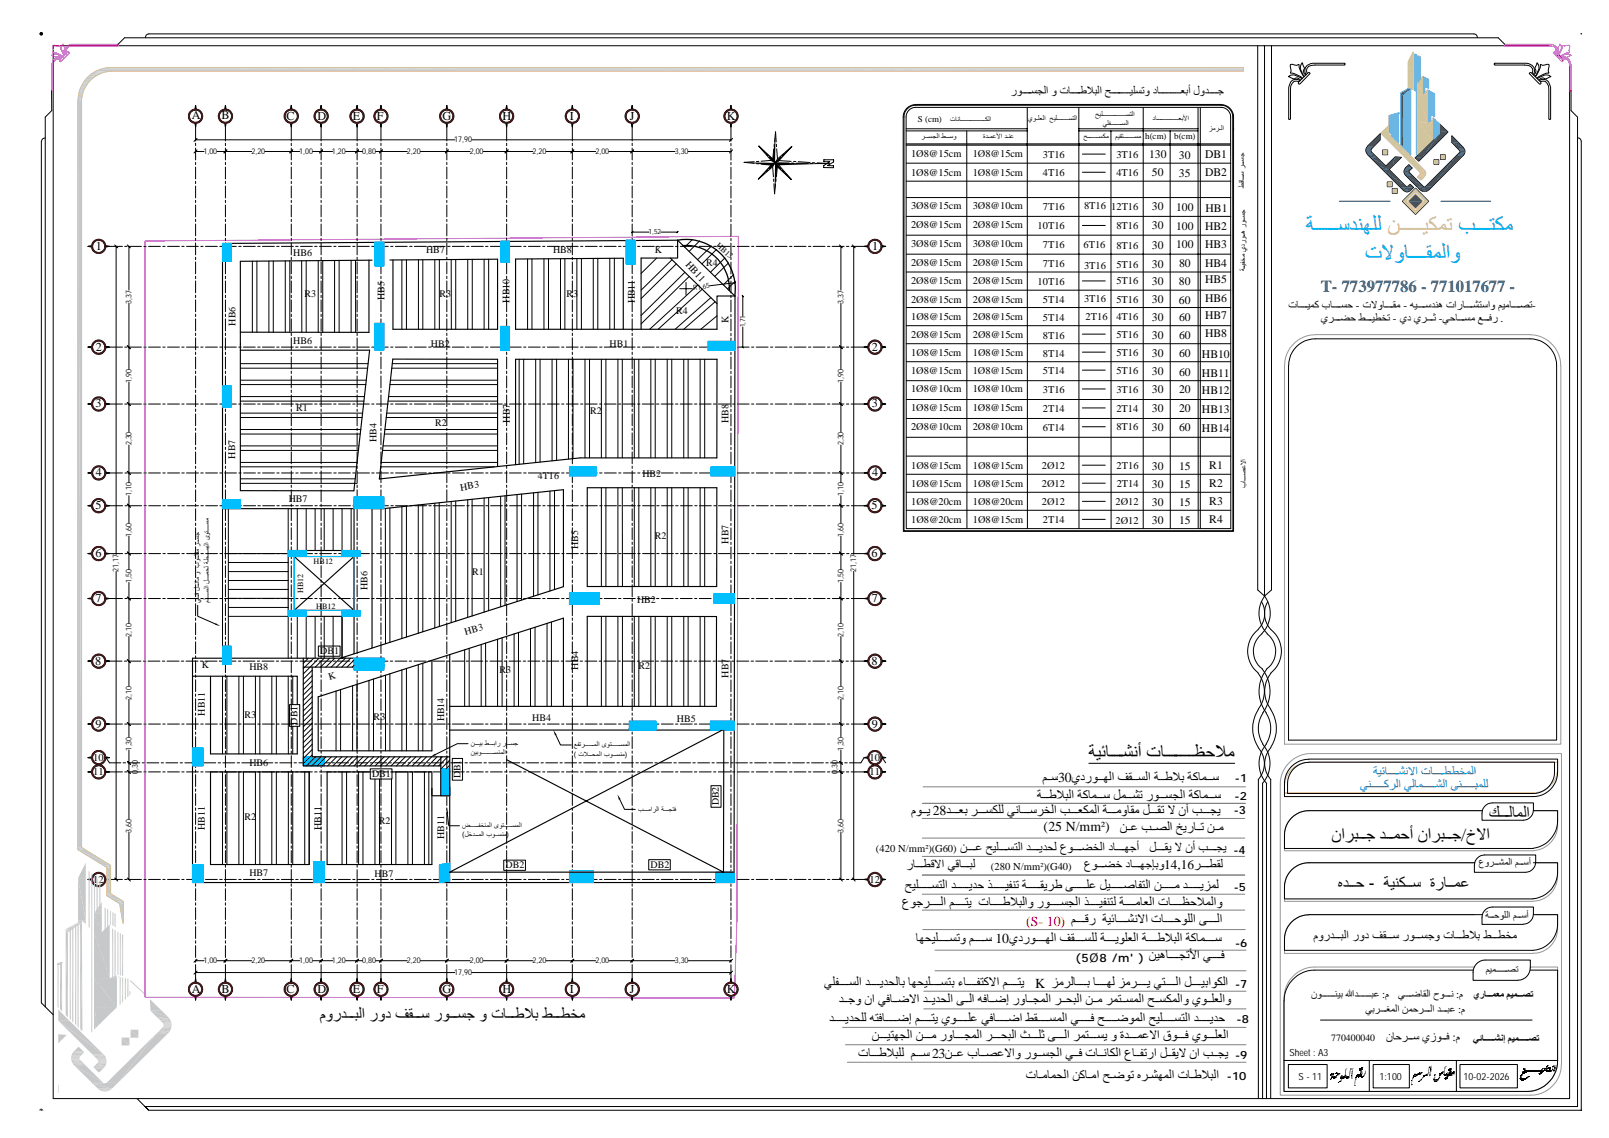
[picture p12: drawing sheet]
<svg xmlns="http://www.w3.org/2000/svg" width="420mm" height="297mm" viewBox="0 0 420 297" stroke-linecap="round" stroke-linejoin="round" font-family="sans-serif">
<defs><g id="words">
<g font-size="6" fill="#006edd">
<text x="341" y="60.7">B!!!!!!!?*;GA- 8!!!!!!!!:Y1P [!!!!!PY1</text>
<text x="356.4" y="68.2">H&amp;(4!!!!!31-'(</text>
</g>
<text font-size="5.1" x="286.1" y="198.1">!#$%%%%%&amp;(I +$%%%%%oooow7y1</text>
<text font-size="4.7" x="347.6" y="219.5">E*DF%%%H 5%%%07I E*DF%%%H/JK*</text>
<g font-size="4.5">
<text x="388.7" y="213.8">\!!!!-41-'</text>
<text x="349.2" y="232">^*!!!5 - B:;Y!!!? .%4!!!12</text>
</g>
<text font-size="4.4" fill="#105689" x="344.8" y="76.2">T- 773977786 - 771017677 -</text>
<text font-size="4.4" x="83.5" y="266.2">)(%*!!!+-' %(* R3!!!? %(!!!?L ( H4!!!6M+ 6!!!671</text>
<g font-size="3.6">
<text x="272.1" y="208.8">%%%-yF2* X$0%%%&gt; p0%%%&amp;^ @N%%%Zv2* X$0%%%&gt;</text>
<text x="272.2" y="204">_%%&gt;30U6@N%%%ھ2* فS%%%Z2* %%%-yG X$0%%%&gt;</text>
<text x="237.8" y="212.8">PN%%%&quot; 285%%%%9G D%%%%Z&lt;i2 Q($%%%%&gt;D.2* }%%%%9&lt;02* %%%%1C$S1 p%%%%S^ K EI }%%%%v&quot;</text>
<text x="272.4" y="216.9">(25 N/mm~)</text>
<text x="292.3" y="217.2">f%%A }%%`2* |&quot;@$%%^ f%%1</text>
<text x="236.2" y="232.2">n!i%%%%%%%Z]2* 5%%%%%%%&quot;57 ذ%%%%%%%!r:^ %%%%%%%S&quot;D- g%%%%%%%iA p!%%%%%%%;$r]2* f%%%%%%%1</text>
<text x="308.8" y="232.2">5%%%%%%%&quot;m02</text>
<text x="235.5" y="236.6">BNHD%%%%%%2* _%%%%%%]&quot; +$%%%%%%-yF2*C @N%%%%%%Zv2* ذ%%%%%%!r:]2 %%%%%%1$92* +$%%%%%%w7y02*C</text>
<text x="289.1" y="241">!#$%%%%%&amp;(K* +$%%%%%7Ni2* g%%%%%2*</text>
<text x="239.1" y="246.2">$ھs!i%%%%%%Z^C _%%%%%%&gt; 10U6@N%%%%%ھ2* فS%%%%%Zi2 %%%%%&quot;Ni92* %%%%%-yF2* X$0%%%%%&gt;</text>
<text x="299.9" y="250.6">f!\$%%%%%v^t* Q%%%%%W</text>
<text x="215.1" y="257.6">Qir%%%%%%Z2* 5%%%%%&quot;5s2$G $ھs!i%%%%%Z]G 8$%%%%%r]XK* _%%%%%]&quot;</text>
<text x="270.2" y="257.9">K m1D2$%%%%%G $%%%%%ھ2 m1D%%%%%&quot; Q]%%%%%2* p%%%%%!G*N&lt;2*</text>
<text x="218.9" y="262">5%%HC E* QW$%%RK* 5%%&quot;5s2* g%%2* [W$%%Rj @C$%%v02* D%%sF2* f%%1 D0]%%Z02* n%%Z&lt;02*C UN%%i92*C</text>
<text x="216.4" y="267.1">5%%%%%%&quot;5si2 []W$%%%%%%Rj _%%%%%%]&quot; UN%%%%%%iA QW$%%%%%%R* bS%%%%%%Z02* Q%%%%%%W n%%%%%%RN02* n!i%%%%%%Z]2* 5%%%%%%&quot;57</text>
<text x="227.5" y="271.5">f%%%%!]ھv2* f%%%%1 @C$%%%%v02* D%%%%sF2* ث%%%%ic g%%%%2* D0]%%%%Z&quot; C ?5%%%%0AK* قN%%%%W UN%%%%i92*</text>
<text x="224" y="276.1">+$%%%%-yFi2 _%%%%&gt;23f%%%A Y$%%%`AK*C @N%%%Zv2* Q%%%W +$%%%($&lt;2* B$%%%r^@* p%%%S&quot;K E* }%%v&quot;</text>
<text x="267.8" y="281.9">+$%1$0s2* fX$%1* n%RN^ 3D%&amp;ھ02* +$%-yF2*</text>
</g>
<text font-size="3.6" fill="#f00" x="267.9" y="241.6">(S- 10) _%%%%%k@</text>
<g font-size="3.5">
<text x="236.6" y="226.7">@$%%%%,kK* Qk$%%%%F2</text>
<text x="250.6" y="222.5">f%%%%%A n!i%%%%%Z]2* 5%%%%%&quot;5s2 BN%%%%%a.2* 6$%%%%%ھHI</text>
<text x="283" y="226.7">BN%%%%a/ 6$%%%%ھHإGC14,16D%%%%%,S2</text>
<text x="300" y="222.5">p%%%%%S&quot; K EI }%%%%%v&quot;</text>
</g>
<g font-size="3.4" fill="#00f">
<text x="359.7" y="202.4">!#$%%%%%%&amp;(K* +$%%%%%%,,.02*</text>
<text x="355" y="205.8">Q:%%%%%%%%XD2* Q2$0%%%%%%%%&amp;2* g:%%%%%%%%F0i2</text>
</g>
<text font-size="3.4" x="342.9" y="245.4">)(%*!!!!+-' %(* R3!!!!? %(!!!!?L( H4!!!!6M+ 6!!!!671</text>
<g font-size="3.2">
<text x="50" y="31.2">A</text>
<text x="57.8" y="31.2">B</text>
<text x="74.8" y="31.4">C</text>
<text x="82.9" y="31.3">D</text>
<text x="92.1" y="31.4">E</text>
<text x="98.4" y="31.4">F</text>
<text x="115.5" y="31.4">G</text>
<text x="131.1" y="31.4">H</text>
<text x="148.8" y="31.4">I</text>
<text x="164.4" y="31.4">J</text>
<text x="189.7" y="31.4">K</text>
<text x="25" y="65.2">1</text>
<text x="227.6" y="65.2">1</text>
<text x="25" y="91.5">2</text>
<text x="227.6" y="91.5">2</text>
<text x="24.9" y="106.3">3</text>
<text x="227.5" y="106.3">3</text>
<text x="25" y="124.3">4</text>
<text x="227.6" y="124.3">4</text>
<text x="24.9" y="132.9">5</text>
<text x="227.5" y="132.9">5</text>
<text x="24.9" y="145.4">6</text>
<text x="227.5" y="145.4">6</text>
<text x="24.9" y="157.1">7</text>
<text x="227.5" y="157.1">7</text>
<text x="24.8" y="173.5">8</text>
<text x="227.5" y="173.5">8</text>
<text x="24.9" y="189.9">9</text>
<text x="227.5" y="189.9">9</text>
<text x="50" y="259">A</text>
<text x="57.8" y="259">B</text>
<text x="74.8" y="259.2">C</text>
<text x="82.9" y="259.2">D</text>
<text x="92.1" y="259.2">E</text>
<text x="98.4" y="259.2">F</text>
<text x="115.5" y="259.2">G</text>
<text x="131.1" y="259.2">H</text>
<text x="148.8" y="259.2">I</text>
<text x="164.4" y="259.2">J</text>
<text x="189.7" y="259.2">K</text>
<text x="361.8" y="271.7">E$7D%%%&gt; UVN%%%W :P</text>
</g>
<text font-size="3.1" x="263.9" y="24.7">@N%%%%%%Zv2* C +$%%%%%%-yF2* n%%%%%%oooo!iZ^C 6$%%%%%%ooooo9GI qC5%%%%%%H</text>
<g font-size="3">
<text x="299.9" y="41.4">130</text>
<text x="307.7" y="41.5">30</text>
<text x="314.5" y="41.2">DB1</text>
<text x="300.7" y="46.1">50</text>
<text x="307.7" y="46.2">35</text>
<text x="314.5" y="46">DB2</text>
<text x="300.7" y="59.8">30</text>
<text x="300.7" y="54.9">30</text>
<text x="307" y="55.2">100</text>
<text x="314.5" y="59.9">HB2</text>
<text x="314.7" y="55.2">HB1</text>
<text x="300.7" y="65">30</text>
<text x="307" y="64.7">100</text>
<text x="307" y="60.1">100</text>
<text x="314.5" y="64.9">HB3</text>
<text x="300.7" y="70">30</text>
<text x="307.8" y="69.6">80</text>
<text x="314.5" y="69.6">HB4</text>
<text x="300.7" y="74.4">30</text>
<text x="307.7" y="74.5">80</text>
<text x="314.5" y="73.9">HB5</text>
<text x="300.7" y="79.2">30</text>
<text x="300.7" y="83.8">30</text>
<text x="307.7" y="79.3">60</text>
<text x="307.8" y="83.9">60</text>
<text x="314.5" y="78.8">HB6</text>
<text x="314.5" y="83.3">HB7</text>
<text x="336.3" y="80.7">+$%%%%%!0X Y$%%%%%Z7 - +KC$%%%%%S1 - [!%%%%%&gt;5:\ +*@$%%%%%&amp;]&gt;*C _!1$%%%%%`^-</text>
<text x="300.7" y="88.5">30</text>
<text x="307.8" y="88.6">60</text>
<text x="314.5" y="88">HB8</text>
<text x="344.8" y="84.1">UD%%%%a7 b%%%%!,.^ - U6 UD%%%%c -Q7$%%%%Z1 d%%%%W@ .</text>
<text x="300.7" y="93.2">30</text>
<text x="307.8" y="93.3">60</text>
<text x="313.7" y="93.3">HB10</text>
<text x="300.7" y="97.7">30</text>
<text x="307.8" y="98">60</text>
<text x="313.7" y="98.3">HB11</text>
<text x="300.7" y="107.6">30</text>
<text x="300.7" y="102.7">30</text>
<text x="307.8" y="107.6">20</text>
<text x="307.8" y="102.7">20</text>
<text x="313.7" y="102.9">HB12</text>
<text x="313.7" y="107.8">HB13</text>
<text x="300.7" y="112.5">30</text>
<text x="307.8" y="112.5">60</text>
<text x="313.7" y="112.7">HB14</text>
<text x="300.7" y="122.6">30</text>
<text x="307.8" y="122.7">15</text>
<text x="315.6" y="122.3">R1</text>
<text x="300.7" y="127.3">30</text>
<text x="300.7" y="132">30</text>
<text x="307.8" y="127.4">15</text>
<text x="315.6" y="127">R2</text>
<text x="315.6" y="131.7">R3</text>
<text x="300.7" y="136.7">30</text>
<text x="307.8" y="132.1">15</text>
<text x="307.8" y="136.8">15</text>
<text x="315.6" y="136.4">R4</text>
<text x="322.2" y="208.9">-2</text>
<text x="322.3" y="204.2">-1</text>
<text x="322" y="212.4">-3</text>
<text x="321.9" y="222.8">-4</text>
<text x="322" y="232.5">-5</text>
<text x="280.8" y="251">(5Ø8 /m' )</text>
<text x="322.4" y="247.1">-6</text>
<text x="322.4" y="257.9">-7</text>
<text x="322.8" y="267">-8</text>
<text x="320.3" y="281.9">-10</text>
<text x="322.4" y="276.5">-9</text>
</g>
<g font-size="2.9">
<text x="342.2" y="260.4">EN%%%%%%%%%:!G O5%%%%%%%%%FA :P</text>
<text x="365" y="260.4">Q%%%%R$S2* TN%%%%( :P</text>
<text x="356.4" y="264.4">QGD%%%%e02* f07D%%%%2* 5%%%%FA :P</text>
</g>
<g font-size="2.8">
<text x="24.3" y="198.6">10</text>
<text x="24.3" y="202.3">11</text>
<text x="226.9" y="198.6">10</text>
<text x="226.9" y="202.3">11</text>
<text x="228.6" y="222.2">(420 N/mm~)(G60)</text>
<text x="258.6" y="226.9">(280 N/mm~)(G40)</text>
<text x="24.3" y="230.4">12</text>
<text x="226.9" y="230.4">12</text>
</g>
<g font-size="2.7">
<text x="237.9" y="41.1">1{8@15cm</text>
<text x="254" y="41.1">1{8@15cm</text>
<text x="272.2" y="41.3">3T16</text>
<text x="291.4" y="41.2">3T16</text>
<text x="237.9" y="45.8">1{8@15cm</text>
<text x="254" y="45.8">1{8@15cm</text>
<text x="272.2" y="46">4T16</text>
<text x="291.4" y="45.9">4T16</text>
<text x="237.9" y="59.6">2{8@15cm</text>
<text x="237.9" y="54.6">3{8@15cm</text>
<text x="254" y="59.6">2{8@15cm</text>
<text x="254" y="54.6">3{8@10cm</text>
<text x="270.8" y="59.8">10T16</text>
<text x="272.2" y="54.9">7T16</text>
<text x="283" y="54.5">8T16</text>
<text x="290.1" y="54.7">12T16</text>
<text x="291.4" y="59.6">8T16</text>
<text x="237.9" y="64.6">3{8@15cm</text>
<text x="254" y="64.6">3{8@10cm</text>
<text x="272.2" y="64.8">7T16</text>
<text x="282.8" y="64.8">6T16</text>
<text x="291.4" y="65">8T16</text>
<text x="237.9" y="69.5">2{8@15cm</text>
<text x="254" y="69.5">2{8@15cm</text>
<text x="272.2" y="69.7">7T16</text>
<text x="283" y="70.1">3T16</text>
<text x="291.4" y="69.9">5T16</text>
<text x="237.9" y="74.1">2{8@15cm</text>
<text x="254" y="74.1">2{8@15cm</text>
<text x="270.8" y="74.4">10T16</text>
<text x="291.4" y="74.2">5T16</text>
<text x="237.9" y="79">2{8@15cm</text>
<text x="237.9" y="83.5">1{8@15cm</text>
<text x="254" y="79">2{8@15cm</text>
<text x="254" y="83.5">2{8@15cm</text>
<text x="272.2" y="83.7">5T14</text>
<text x="272.2" y="79.1">5T14</text>
<text x="283" y="78.9">3T16</text>
<text x="283.4" y="83.6">2T16</text>
<text x="291.4" y="83.6">4T16</text>
<text x="291.4" y="79">5T16</text>
<text x="237.9" y="88.2">2{8@15cm</text>
<text x="254" y="88.2">2{8@15cm</text>
<text x="272.2" y="88.4">8T16</text>
<text x="291.4" y="88.3">5T16</text>
<text x="237.9" y="92.9">1{8@15cm</text>
<text x="254" y="92.9">1{8@15cm</text>
<text x="272.2" y="93.1">8T14</text>
<text x="291.4" y="93">5T16</text>
<text x="237.9" y="97.5">1{8@15cm</text>
<text x="254" y="97.5">1{8@15cm</text>
<text x="272.2" y="97.7">5T14</text>
<text x="291.4" y="97.6">5T16</text>
<text x="237.8" y="107.4">1{8@15cm</text>
<text x="237.9" y="102.4">1{8@10cm</text>
<text x="254" y="107.4">1{8@15cm</text>
<text x="254" y="102.4">1{8@10cm</text>
<text x="272.2" y="102.7">3T16</text>
<text x="272.2" y="107.6">2T14</text>
<text x="291.4" y="102.5">3T16</text>
<text x="291.4" y="107.4">2T14</text>
<text x="237.8" y="112.3">2{8@10cm</text>
<text x="254" y="112.3">2{8@10cm</text>
<text x="272.2" y="112.5">6T14</text>
<text x="291.4" y="112.4">8T16</text>
<text x="237.9" y="122.3">1{8@15cm</text>
<text x="254" y="122.3">1{8@15cm</text>
<text x="271.9" y="122.5">2{12</text>
<text x="291.5" y="122.4">2T16</text>
<text x="237.9" y="131.7">1{8@20cm</text>
<text x="237.9" y="127">1{8@15cm</text>
<text x="254" y="131.7">1{8@20cm</text>
<text x="254" y="127">1{8@15cm</text>
<text x="271.9" y="127.2">2{12</text>
<text x="271.9" y="131.9">2{12</text>
<text x="291.2" y="131.9">2{12</text>
<text x="291.5" y="127.2">2T14</text>
<text x="237.9" y="136.4">1{8@20cm</text>
<text x="254" y="136.4">1{8@15cm</text>
<text x="272.2" y="136.6">2T14</text>
<text x="291.2" y="136.7">2{12</text>
<text x="386" y="226.1">=(%!!!&gt;1-' )!!!?]</text>
<text x="387.8" y="239.9">B!!!5(A-' )!!!?]</text>
<text x="387.8" y="253.9">):1!!!!!!!!#P</text>
<text x="386.3" y="260.3">!&quot;####$&amp;% ')$####+-</text>
<text x="384.6" y="272">./&quot;#######023 ')$#######+-</text>
</g>
<g font-size="2.6">
<text x="76.5" y="66.7">HB6</text>
<text x="111.2" y="66.1">HB7</text>
<text x="144.4" y="66.1">HB8</text>
<text x="170.9" y="66.1">K</text>
<text x="178.8" y="69.1" transform="rotate(47 178.8 69.1)">HB11</text>
<text x="184.4" y="69.3">R4</text>
<text x="79.5" y="77.4">R3</text>
<text x="114.7" y="77.4">R3</text>
<text x="147.9" y="77.6">R3</text>
<text x="100.3" y="78.3" transform="rotate(-90 100.3 78.3)">HB5</text>
<text x="133" y="79" transform="rotate(-90 133 79)">HB10</text>
<text x="165.7" y="79.2" transform="rotate(-90 165.7 79.2)">HB11</text>
<text x="176.5" y="81.9">R4</text>
<text x="61.5" y="85" transform="rotate(-90 61.5 85)">HB6</text>
<text x="76.5" y="89.7">HB6</text>
<text x="190.2" y="84.4" transform="rotate(-90 190.2 84.4)">K</text>
<text x="112.5" y="90.5">HB2</text>
<text x="159.1" y="90.6">HB1</text>
<text x="77.3" y="107.3">R1</text>
<text x="113.6" y="111.3">R2</text>
<text x="133.1" y="110.3" transform="rotate(-90 133.1 110.3)">HB7</text>
<text x="154" y="108.1">R2</text>
<text x="190.2" y="110.4" transform="rotate(-90 190.2 110.4)">HB8</text>
<text x="61.4" y="119.7" transform="rotate(-90 61.4 119.7)">HB7</text>
<text x="98.3" y="115.4" transform="rotate(-90 98.3 115.4)">HB4</text>
<text x="140.4" y="125.1">4T16</text>
<text x="167.7" y="124.4">HB2</text>
<text x="75.4" y="131.1">HB7</text>
<text x="120.3" y="128.1" transform="rotate(-10 120.3 128.1)">HB3</text>
<text x="150.9" y="143.4" transform="rotate(-90 150.9 143.4)">HB5</text>
<text x="170.9" y="140.6">R2</text>
<text x="190.2" y="141.9" transform="rotate(-90 190.2 141.9)">HB7</text>
<text x="95.9" y="154" transform="rotate(-90 95.9 154)">HB6</text>
<text x="123.3" y="150">R1</text>
<text x="166.3" y="157.4">HB2</text>
<text x="121.5" y="165.6" transform="rotate(-16 121.5 165.6)">HB3</text>
<text x="83.6" y="170.7">DB1</text>
<text x="52.7" y="174.2">K</text>
<text x="65.1" y="174.8">HB8</text>
<text x="86" y="177.5" transform="rotate(-16 86 177.5)">K</text>
<text x="130.3" y="175.7">R3</text>
<text x="150.9" y="174.8" transform="rotate(-90 150.9 174.8)">HB4</text>
<text x="166.7" y="174.5">R2</text>
<text x="190.2" y="176.8" transform="rotate(-90 190.2 176.8)">HB7</text>
<text x="53.4" y="186.8" transform="rotate(-90 53.4 186.8)">HB11</text>
<text x="63.8" y="187.4">R3</text>
<text x="77.7" y="189.1" transform="rotate(-90 77.7 189.1)">DB1</text>
<text x="97.5" y="187.8">R3</text>
<text x="115.9" y="188.3" transform="rotate(-90 115.9 188.3)">HB14</text>
<text x="138.9" y="188.3">HB4</text>
<text x="176.7" y="188.3">HB5</text>
<text x="65.1" y="199.9">HB6</text>
<text x="97.1" y="202.8">DB1</text>
<text x="120.2" y="203.2" transform="rotate(-90 120.2 203.2)">DB1</text>
<text x="63.8" y="214">R2</text>
<text x="98.9" y="215.2">R2</text>
<text x="187.7" y="210.2" transform="rotate(-90 187.7 210.2)">DB2</text>
<text x="53.4" y="216.6" transform="rotate(-90 53.4 216.6)">HB11</text>
<text x="83.9" y="216.6" transform="rotate(-90 83.9 216.6)">HB11</text>
<text x="115.9" y="218.9" transform="rotate(-90 115.9 218.9)">HB11</text>
<text x="132" y="226.6">DB2</text>
<text x="169.8" y="226.5">DB2</text>
<text x="65.1" y="228.6">HB7</text>
<text x="97.8" y="228.9">HB7</text>
<text x="336.5" y="275.7">Sheet : A3</text>
<text x="339" y="281.9">S - 11</text>
<text x="360.1" y="281.8">1:100</text>
<text x="382" y="281.8">10-02-2026</text>
</g>
<text font-size="2.5" x="347.5" y="271.7">770400040</text>
<g font-size="2.3">
<text x="239.6" y="31.8">S (cm)</text>
<text x="298.9" y="36.4">h(cm)</text>
<text x="306.5" y="36.4">b(cm)</text>
</g>
<g font-size="2.1">
<text x="53.1" y="40.2">1,00</text>
<text x="65.6" y="40.2">2,20</text>
<text x="78.1" y="40.2">1,00</text>
<text x="86.7" y="40.2">1,20</text>
<text x="94.5" y="40.2">0,80</text>
<text x="106.2" y="40.2">2,20</text>
<text x="118.6" y="37.1">17,90</text>
<text x="122.6" y="40.2">2,00</text>
<text x="139" y="40.2">2,20</text>
<text x="155.4" y="40.2">2,00</text>
<text x="176.1" y="40.2">3,30</text>
<text x="325" y="49.1" transform="rotate(-90 325 49.1)">bk$% &gt; D% ZH</text>
<text x="186.9" y="64.2" transform="rotate(42 186.9 64.2)">HB13</text>
<text x="325.2" y="70" transform="rotate(-90 325.2 70)">%!r.1 U6@N%\ @N%ZH</text>
<text x="34.3" y="79.2" transform="rotate(-90 34.3 79.2)">3,37</text>
<text x="220.1" y="79.2" transform="rotate(-90 220.1 79.2)">3,37</text>
<text x="34.3" y="99.9" transform="rotate(-90 34.3 99.9)">1,90</text>
<text x="220.1" y="99.9" transform="rotate(-90 220.1 99.9)">1,90</text>
<text x="34.3" y="116.2" transform="rotate(-90 34.3 116.2)">2,30</text>
<text x="220.1" y="116.2" transform="rotate(-90 220.1 116.2)">2,30</text>
<text x="34.3" y="129.5" transform="rotate(-90 34.3 129.5)">1,10</text>
<text x="220.1" y="129.5" transform="rotate(-90 220.1 129.5)">1,10</text>
<text x="325.3" y="127.3" transform="rotate(-90 325.3 127.3)">Y$% `AK*</text>
<text x="34.3" y="140.1" transform="rotate(-90 34.3 140.1)">1,60</text>
<text x="220.1" y="140.1" transform="rotate(-90 220.1 140.1)">1,60</text>
<text x="30.9" y="149.3" transform="rotate(-90 30.9 149.3)">21,17</text>
<text x="81.9" y="147.2">HB12</text>
<text x="223.5" y="149.3" transform="rotate(-90 223.5 149.3)">21,17</text>
<text x="34.3" y="152.2" transform="rotate(-90 34.3 152.2)">1,50</text>
<text x="79.1" y="154.8" transform="rotate(-90 79.1 154.8)">HB12</text>
<text x="220.1" y="152.2" transform="rotate(-90 220.1 152.2)">1,50</text>
<text x="82.5" y="158.8">HB12</text>
<text x="34.3" y="166.2" transform="rotate(-90 34.3 166.2)">2,10</text>
<text x="220.1" y="166.2" transform="rotate(-90 220.1 166.2)">2,10</text>
<text x="34.3" y="182.6" transform="rotate(-90 34.3 182.6)">2,10</text>
<text x="220.1" y="182.6" transform="rotate(-90 220.1 182.6)">2,10</text>
<text x="34.3" y="195.9" transform="rotate(-90 34.3 195.9)">1,30</text>
<text x="220.1" y="195.9" transform="rotate(-90 220.1 195.9)">1,30</text>
<text x="36" y="202.1" transform="rotate(-90 36 202.1)">0,30</text>
<text x="218.7" y="202" transform="rotate(-90 218.7 202)">0,30</text>
<text x="34.3" y="217.3" transform="rotate(-90 34.3 217.3)">3,60</text>
<text x="220.1" y="217.3" transform="rotate(-90 220.1 217.3)">3,60</text>
<text x="53.1" y="251.4">1,00</text>
<text x="65.6" y="251.4">2,20</text>
<text x="78.1" y="251.4">1,00</text>
<text x="86.7" y="251.4">1,20</text>
<text x="94.5" y="251.4">0,80</text>
<text x="106.2" y="251.4">2,20</text>
<text x="122.6" y="251.4">2,00</text>
<text x="139" y="251.4">2,20</text>
<text x="155.4" y="251.4">2,00</text>
<text x="176.1" y="251.4">3,30</text>
<text x="118.6" y="254.5">17,90</text>
</g>
<g font-size="2">
<text x="248" y="31.8">+$($%%%%%oooooooooooo&lt;2*</text>
<text x="268.3" y="31.6">UN%%i92* n!i%%ooooooZ]2*</text>
<text x="285.9" y="30.4">n!i%%%%%%%%%%%%%%ooooooZ]2*</text>
<text x="287.8" y="32.9">Qir%%%%%%%%%%%Z2*</text>
<text x="300.9" y="31.6">6$%%%%%oooooooooo9Gt*</text>
<text x="315.5" y="34.2">m1D%%2*</text>
<text x="240.5" y="36.4">D%%%Zv2* b%%%&gt;C</text>
<text x="256.7" y="36.4">?5%0At* 5%:A</text>
<text x="282.8" y="36.3">n%%%oooooZ&lt;1</text>
<text x="291.1" y="36.3">_!S]%%%%%%%%%%%Z1</text>
</g>
<g font-size="1.9">
<text x="169.3" y="61.1">1,52</text>
<text x="194.5" y="85.5" transform="rotate(-90 194.5 85.5)">1,71</text>
<text x="54.7" y="143.9" transform="rotate(-90 54.7 143.9)">?+-' c(P!!!!!?1</text>
<text x="54.7" y="144.3" transform="rotate(-90 54.7 144.3)">!</text>
<text x="54.7" y="155.7" transform="rotate(-90 54.7 155.7)">!!!?-' Q!!!!!15- B6!!!!</text>
<text x="52.2" y="156.2" transform="rotate(-90 52.2 156.2)">!!!a Q!!!C41 ( [(!!!A31 %!!!?L</text>
<text x="54.7" y="157.3" transform="rotate(-90 54.7 157.3)">)A</text>
<text x="54.7" y="156.2" transform="rotate(-90 54.7 156.2)">!</text>
<text x="122.9" y="194.6">8!!!!:+ 6!!!!+'% %!</text>
<text x="122.9" y="197.1">8:+(!!!!!!!!!!!!!?;1-'</text>
<text x="132.4" y="194.6">!</text>
<text x="132.6" y="194.6">!!?L</text>
<text x="149.8" y="195.1">UOP%!!!!!!!!!1-' c(P!!!!!!!!!?1-'</text>
<text x="149.8" y="197.5">( HM!!!!51-' [(!!!?;1)</text>
<text x="166.5" y="211.9">[!!!!!1'%-' B!!!!LPa</text>
<text x="120.6" y="216.2">l!!!!!!!!O7;1-' c(P!!!!!!!!?1-'</text>
<text x="120.7" y="218.6">(Q7*!!!1-' [(!!!?;1)</text>
</g>
<text font-size="1.8" x="181.1" y="75.7" transform="rotate(-7 181.1 75.7)">R1,65</text>
</g></defs>
<path d="M176.9 62.7a12.9 12.9 0 0 1 14.9 14.6M178.3 64.1a11.3 11.3 0 0 1 12.1 11.8" fill="none" stroke="#000" stroke-width=".34"/>
<path d="M37.8 62.9l154.9-1.2-.3 178.5-.7 20.3-153.9-.2z" fill="none" stroke="#f0f" stroke-width=".26"/>
<g fill="none" stroke="#000" stroke-width=".3">
<path d="M96.3 67.9v18.8h-33.6M97.1 67.9l-34.4 .3v59.9h29.7l4.1-36.7h-33.8M101.8 67.9l28.1-.3v18.3h-27.3v-18M175 67.4l12.2 11.8M176.9 62.7v4.7h-9.6v18.5M176.9 62.7l-118.8 .8v69.3h34.3v37.8M176.9 62.7l14.9 14.6M162.7 85.9v-18.5l-28.1 .2v18.3h52.6v-8.6h4.7l-.3 153h-141.4v-58.5h50v2.3h-21M134.6 121.3v-27.5h52.6l-.1 25.7h-35.7l-52.4 5.5 3.5-31.3 27.4 .1v28M153.3 127.3h33.8v25.8h-33.8zM76.8 145.2h15.6v14.1h-15.6v-14.1l15.6 14.1M92.4 143.7h-17.2v17.2h17.2"/>
<path d="M92.4 145.2l-15.6 14.1M50.3 176.5h27.3v7.4M54.9 176.5v20.3h22.7v-7.2M79.2 171.8v28.1h35.9M81.5 174.1v23.4h35.9M89.3 160.9v10.9M97.1 169.2v-36.4h2.9l47.1-5v25.3l-58.2 18.7M112.7 172.3v23.7h-29.6v-14.1l64-20.6v23.1M117.4 170.9v56.7M115.1 197.5v10.2M117.4 184.4h69.6v-23.5h-33.7v23.5M117.4 190.5h74.2"/>
<path d="M188.6 190.5l-71.2 37.1M188.9 190.5l-.1 37.1-56.6-29.3M80.7 201.5v24.1h-25.8v-24.1h25.8M96.6 201.5h-11.2v24.1h27.3v-19.9M102.3 201.5h10.4v6.2h4.7M117.4 227.6h74.2"/>
</g>
<g fill="none" stroke="#000" stroke-width=".26">
<path d="M49.4 30.4l.3 .7M49.4 30.2v.1M49.5 29.8l-.1 .3M49.7 31.2h.1M49.7 29.4l-.1 .4M49.7 31.3l.3 .2M49.8 29.3h.1M50 31.5l.1 .1M50.1 29l-.2 .3M50.1 31.6l.3 .2M50.2 29h.1M50.5 31.8h.1"/>
<path d="M50.5 28.8l-.3 .2M50.5 31.8l.9 .1M50.9 32.2l.2 .9v-.9M50.9 28.4l.2-.9v.9M51.1 28.7l-.5 .1M51.1 37.4v.6M51.1 38.7v3M51.1 27.5l.1 .9M51.1 36.5h67.6M51.1 39.5h2.2M51.1 28.7h.1M51.2 28.7l.3 .1"/>
<path d="M51.2 32.2l-.1 .9v3.7M51.4 36.1l-.8 .8M51.4 39.1l-.8 .8M51.5 31.8l-.1 .1M51.6 28.8v.1M51.7 28.9l.3 .1M51.8 31.7l-.2 .1M51.9 31.7h.1M52 29.1h.1M52.1 29.2l.2 .2M52.2 31.4l-.2 .2M52.3 31.3l-.1 .1"/>
<path d="M52.4 29.5h.1M52.4 29.5l.1 .3M52.5 31l-.2 .2M52.5 30.9h.1M52.6 29.9v.4M52.6 30.5l-.1 .3M52.6 30.4h.1M56.6 39.5h9.1M57.3 30.2v.1M57.3 30.4v.4M57.3 29.8v.3M57.4 30.8l.1 .4"/>
<path d="M57.4 29.7v.1M57.6 29.4l-.2 .3M57.6 31.3l.3 .3M57.7 29.3h-.1M57.9 29l-.2 .3M57.9 31.6l.3 .2M58 29h.1M58.3 31.8h.1M58.3 28.8l-.2 .2M58.4 31.8l.3 .1M58.4 28.8h.1M58.7 32.2l.1 .9v-.9"/>
<path d="M58.7 28.4l.1-.9v.9M58.7 31.9h.1M58.8 28.7l-.3 .1M58.8 37.4v.6M58.8 38.7v3M58.8 27.5l.2 .9M58.9 28.7l.5 .2M59 32.2l-.2 .9v3.7M59.2 31.9h-.4M59.2 39.1l-.7 .8M59.3 31.8l-.1 .1M59.5 28.9l.3 .1"/>
<path d="M59.6 31.7l-.2 .1M59.7 31.7h.1M59.8 29.1h.1M59.9 29.2l.2 .2M60 31.4l-.2 .2M60.1 31.3v.1M60.2 29.5h.1M60.2 29.5l.2 .3M60.3 31l-.1 .2M60.3 30.9h.1M60.4 29.9v.1M60.4 30.5v.3"/>
<path d="M60.4 30l.1 .3M60.5 30.4h-.1M69.1 39.5h9.1M74.4 30.4l.3 .8M74.4 30.2v.1M74.5 29.7v.4M74.7 29.4l-.1 .3M74.8 31.3l.2 .2M74.8 29.3h.1M75 31.5l.1 .1M75.1 29l-.3 .3M75.1 31.6l.3 .2"/>
<path d="M75.1 29h.1M75.4 31.8l.6 .1M75.5 28.8l-.3 .2M75.6 28.8h.1M75.9 32.2l.1 .9v-.9M75.9 28.4l.1-.9v.9M76 28.7l-.3 .1M76 37.4v.6M76 38.7v3M76 27.5l.2 .9M76.1 28.7h.1M76.2 28.7l.3 .1"/>
<path d="M76.2 32.2l-.2 .9v3.7M76.3 31.9h-.3M76.4 39.1l-.8 .8M76.5 31.8l-.1 .1M76.6 28.8v.1M76.7 28.9l.3 .1M76.8 31.7l-.3 .1M77 29.1h.1M77.1 29.2l.2 .2M77.2 31.4l-.3 .3M77.3 31.3v.1M77.3 29.5h.1"/>
<path d="M77.4 29.5l.1 .3M77.5 31l-.2 .2M77.5 30.9h.1M77.6 29.9v.1M77.6 30.5v.3M77.6 30v.3M77.6 30.4h.1M81.6 39.5h5.2M82.3 30.4v.4M82.3 30.2v.1M82.3 29.8v.3M82.3 30.8l.2 .4"/>
<path d="M82.5 29.4l-.2 .4M82.5 31.3l.3 .2M82.6 29.3h.1M82.8 31.5v.1M82.9 29l-.2 .3M82.9 31.6l.4 .2M82.9 29h.1M83.4 28.8l-.3 .2M83.4 31.8l.3 .1M83.4 28.8h.1M83.7 32.2l.1 .9v-.9M83.7 28.4l.1-.9v.9"/>
<path d="M83.8 28.7l-.3 .1M83.8 37.4v.6M83.8 38.7v3M83.8 27.5l.2 .9M83.9 28.7h.1M84 32.2l-.2 .9v3.7M84 28.7l.3 .1M84.2 39.1l-.8 .8M84.4 28.8l.1 .1M84.5 28.9l.3 .1M84.6 31.7l-.9 .2M84.7 31.7h.1"/>
<path d="M84.8 29.1h.1M84.9 29.2l.2 .2M85.1 31.3l-.3 .3M85.1 29.5h.1M85.2 29.5l.1 .3M85.3 31l-.2 .2M85.3 30.9h.1M85.3 29.9l.1 .1M85.4 30.5l-.1 .3M85.4 30v.3M85.4 30.4h.1M90.2 39.5h4.4"/>
<path d="M91.6 30.4l.1 .4M91.6 30.2v.1M91.7 30.8l.1 .3M91.9 31.2h.1M91.9 29.4l-.3 .7M91.9 31.3l.3 .3M92 29.3h-.1M92.2 29l-.2 .3M92.3 31.6l.2 .2M92.6 31.8h.1M92.7 28.8l-.4 .2M92.7 31.8l.3 .1"/>
<path d="M93 32.2l.2 .9v-.9M93 28.4l.2-.9v.9M93.1 31.9h.1M93.2 28.7l-.4 .1M93.2 37.4v.6M93.2 38.7v3M93.2 27.5l.2 .9M93.3 28.7h.1M93.4 28.7l.7 .3M93.4 32.2l-.2 .9v3.7M93.5 31.9h-.3M93.6 39.1l-.8 .8"/>
<path d="M93.6 31.8v.1M94 31.7l-.3 .1M94 31.7h.1M94.2 29.1h.1M94.3 29.2l.2 .2M94.4 31.4l-.3 .2M94.4 31.3v.1M94.5 29.5h.1M94.6 29.5l.1 .3M94.7 31l-.2 .2M94.7 30.9h.1M94.7 29.9v.1"/>
<path d="M94.7 30l.1 .3M94.8 30.5l-.1 .3M94.8 30.4h.1M97.9 30.2v.1M97.9 30.4v.2M97.9 30.7l.1 .4M98 29.7l-.1 .4M98 39.5h8.3M98.1 31.2h.1M98.2 29.4l-.2 .3M98.2 31.3l.3 .3M98.2 29.3h.1"/>
<path d="M98.5 29l-.2 .3M98.5 31.6l.3 .2M98.6 29h.1M98.8 31.8h.1M98.9 28.8l-.2 .2M99 31.8l.3 .1M99 28.8h.1M99.3 32.2l.1 .9v-.9M99.3 28.4l.1-.9v.9M99.3 31.9h.1M99.4 28.7l-.3 .1M99.4 37.4v.6"/>
<path d="M99.4 38.7v3M99.4 27.5l.2 .9M99.5 28.7l.5 .2M99.6 32.2l-.2 .9v3.7M99.8 31.9h-.4M99.8 39.1l-.7 .8M99.9 31.8l-.1 .1M100.1 28.9l.3 .1M100.2 31.7l-.3 .1M100.3 31.7h.1M100.4 29.1h.1M100.5 29.2l.2 .2"/>
<path d="M100.6 31.4l-.2 .2M100.7 31.3v.1M100.8 29.5h.1M100.8 29.5l.2 .3M100.9 31l-.1 .2M100.9 30.9h.1M101 29.9v.1M101 30.5v.3M101 30v.3M101 30.4h.1M109.7 39.5h13M115 30.4l.3 .8"/>
<path d="M115 30.2v.1M115.1 29.8l-.1 .3M115.3 29.4l-.2 .4M115.4 31.3l.1 .2M115.4 29.3h.1M115.6 31.5l.1 .1M115.7 29l-.3 .3M115.7 31.6l.3 .2M115.7 29h.1M116 31.8l.9 .1M116.1 28.8l-.3 .2M116.2 28.8h.1"/>
<path d="M116.5 32.2l.1 .9v-.9M116.5 28.4l.1-.9v.9M116.6 28.7l-.3 .1M116.6 37.4v.6M116.6 38.7v3M116.6 27.5l.2 .9M116.7 28.7h.1M116.8 28.7l.3 .1M116.8 32.2l-.2 .9v3.7M117 39.1l-.8 .8M117.1 31.8l-.1 .1M117.2 28.8v.1"/>
<path d="M117.3 28.9l.3 .1M117.4 31.7l-.3 .1M117.5 31.7h.1M117.6 29.1h.1M117.7 29.2l.2 .2M117.9 31.3l-.3 .3M117.9 29.5h.1M118 29.5l.1 .3M118.1 31l-.2 .2M118.1 30.9h.1M118.2 29.9v.4M118.2 30.5l-.1 .3"/>
<path d="M118.2 30.4h.1M123.1 36.5h67.7M126.2 39.5h12.9M130.6 30.4l.3 .7M130.6 30.2v.1M130.9 31.2h.1M130.9 29.4l-.3 .7M130.9 31.3l.4 .3M131 29.3h.1M131.3 29l-.2 .3M131.3 31.6l.3 .2M131.6 31.8h.1"/>
<path d="M131.7 28.8l-.3 .2M131.7 31.8l.3 .1M132 32.2l.2 .9v-.9M132 28.4l.2-.9v.9M132.1 31.9h.1M132.2 28.7l-.4 .1M132.2 37.4v.6M132.2 38.7v3M132.2 27.5l.2 .9M132.3 28.7h.1M132.4 28.7l.8 .3M132.4 32.2l-.2 .9v3.7"/>
<path d="M132.5 31.9h-.3M132.6 39.1l-.8 .8M132.7 31.8l-.1 .1M133 31.7l-.3 .1M133.1 31.7h.1M133.2 29.1h.1M133.3 29.2l.2 .2M133.4 31.4l-.2 .2M133.5 31.3l-.1 .1M133.6 29.5h.1M133.6 29.5l.1 .3M133.7 31l-.2 .2"/>
<path d="M133.7 30.9h.1M133.8 30v.3M133.8 29.9v.1M133.8 30.5l-.1 .3M133.8 30.4h.1M142.5 39.5h13M147.8 30.4l.1 .4M147.8 30.2v.1M147.9 30.8l.2 .4M148.1 29.4l-.3 .7M148.1 31.3l.2 .2M148.2 29.3h.1"/>
<path d="M148.4 31.5v.1M148.5 29l-.2 .3M148.5 31.6l.3 .2M148.5 29h.1M148.9 28.8l-.3 .2M148.9 31.8l.3 .1M149 28.8h.1M149.2 32.2l.2 .9v-.9M149.2 28.4l.2-.9v.9M149.3 31.9h.1M149.4 28.7l-.3 .1M149.4 37.4v.6"/>
<path d="M149.4 38.7v3M149.4 27.5l.2 .9M149.5 28.7h.1M149.6 32.2l-.2 .9v3.7M149.6 28.7l.3 .1M149.8 39.1l-.8 .8M149.9 31.8l-.5 .1M149.9 28.8l.1 .1M150.1 28.9l.2 .1M150.2 31.7l-.3 .1M150.2 31.7h.1M150.4 29.1h.1"/>
<path d="M150.5 29.2l.2 .2M150.7 29.5h.1M150.8 29.5l.1 .3M150.8 31l-.4 .6M150.9 30.9h.1M150.9 29.9l.1 .1M151 30.5l-.1 .3M151 30v.3M151 30.4h.1M158.9 39.5h17.3M163.4 30.4l.2 .7M163.4 30.2v.1"/>
<path d="M163.5 29.8l-.1 .3M163.5 29.7v.1M163.7 31.2h.1M163.7 29.4l-.1 .3M163.7 31.3l.3 .3M163.8 29.3h-.1M164.1 29l-.3 .3M164.1 31.6l.3 .2M164.1 29h.1M164.4 31.8h.1M164.5 28.8l-.2 .2M164.5 31.8l.3 .1"/>
<path d="M164.6 28.8h.1M164.7 28.8l.9 .1M164.8 32.2l.2 .9v-.9M164.8 28.4l.2-.9v.9M164.9 31.9h.1M165 37.4v.6M165 38.7v3M165 27.5l.2 .9M165.2 32.2l-.2 .9v3.7M165.4 31.9h-.4M165.4 39.1l-.8 .8M165.5 31.8l-.1 .1"/>
<path d="M165.7 28.9l.2 .1M165.8 31.7l-.3 .1M165.9 31.7h.1M166 29.1h.1M166.1 29.2l.2 .2M166.2 31.4l-.3 .2M166.3 31.3l-.1 .1M166.3 29.5h.1M166.4 29.5l.1 .3M166.5 31l-.2 .2M166.5 30.9h.1M166.5 29.9l.1 .1"/>
<path d="M166.6 30.5l-.1 .3M166.6 30v.3M166.6 30.4h.1M179.6 39.5h11.2M189.2 30.4l.1 .4M189.2 30.2v.1M189.3 30.8l.2 .4M189.5 29.4l-.3 .7M189.5 31.3l.3 .3M189.6 29.3h.1M189.9 29l-.2 .3M189.9 31.6l.3 .2"/>
<path d="M189.9 29h.1M190.2 31.8h.1M190.3 28.8l-.3 .2M190.3 31.8l.3 .1M190.4 28.8h.1M190.6 32.2l.2 .9v-.9M190.6 28.4l.2-.9v.9M190.7 31.9h.1M190.8 28.7l-.3 .1M190.8 33.2v3.6M190.8 37.4v.7M190.8 38.7v3.1"/>
<path d="M190.8 27.5l.2 .9M190.9 28.7h.1M191 32.2l-.2 .9M191 28.7l.7 .3M191.1 31.9h-.3M191.2 36.1l-.8 .8M191.2 39.1l-.8 .8M191.3 31.8l-.1 .1M191.6 31.7l-.3 .1M191.6 31.7h.1M191.8 29.1h.1M191.9 29.2l.2 .2"/>
<path d="M192 31.4l-.2 .2M192.1 31.3l-.1 .1M192.2 29.5h.1M192.2 29.5l.1 .3M192.2 31l-.1 .2M192.3 30.9h.1M192.3 29.9l.1 .1M192.4 30v.3M192.4 30.5l-.1 .3M192.4 30.4h.1M202 38.9l-.3 2.6 .6 1M202.1 37.6v.7"/>
<path d="M202.2 37l.2-2.6 .2 2.6M202.6 37.6l.1 .7M202.7 38.9l.2 2.6M236.5 33.6h31.6M236.5 34.2h31.6M236.5 37.9h84.7M236.5 37.5h84.7M236.9 28.4a2.79 2.79 0 0 1 2.1-.9h79.7a3 3 0 0 1 3.1 3v108h-85.8v-108a2.79 2.79 0 0 1 .9-2.1zM237.1 29a2.49 2.49 0 0 1 1.9-1h79.7a2.49 2.49 0 0 1 2.5 2.5l.1 107.5h-84.7l-.1-107.5 .1-.5zM252.3 34.2l.1 103.8M268.1 28l.1 110M281.6 33.6h31.1"/>
<path d="M281.6 34.2h31.1M281.6 28v110M290 34.2v103.8M298.4 28v110M305.4 34.2l.1 103.8M312.7 28l.1 110M313.3 28v110M322 33.4v105.3h-86.2v-108.2a3.3 3.3 0 0 1 3.2-3.2h79.7a3.3 3.3 0 0 1 3.3 3.2v3.4M51.1 42.4v.6M51.1 43.6v3.1M51.1 47.3v.6M51.1 48.6v3"/>
<path d="M51.1 52.3v.6M51.1 53.5v3.1M51.1 57.2v.6M51.1 58.5v3.1M58.8 42.4v.6M58.8 43.6v3.1M58.8 47.3v.6M58.8 48.6v3M58.8 52.3v.6M58.8 53.5v3.1M58.8 57.2v.6M58.8 58.5v3.1"/>
<path d="M76 42.4v.6M76 43.6v3.1M76 47.3v.6M76 48.6v3M76 52.3v.6M76 53.5v3.1M76 57.2v.6M76 58.5v3.1M83.8 42.4v.6M83.8 43.6v3.1M83.8 47.3v.6M83.8 48.6v3"/>
<path d="M83.8 52.3v.6M83.8 53.5v3.1M83.8 57.2v.6M83.8 58.5v3.1M93.2 42.4v.6M93.2 43.6v3.1M93.2 47.3v.6M93.2 48.6v3M93.2 52.3v.6M93.2 53.5v3.1M93.2 57.2v.7M93.2 58.5v3.1"/>
<path d="M99.4 42.4v.6M99.4 43.6v3.1M99.4 47.3v.6M99.4 48.6v3M99.4 52.3v.6M99.4 53.5v3.1M99.4 57.2v.6M99.4 58.5v3.1M116.6 42.4v.6M116.6 43.6v3.1M116.6 47.3v.6M116.6 48.6v3"/>
<path d="M116.6 52.3v.6M116.6 53.5v3.1M116.6 57.2v.6M116.6 58.5v3.1M132.2 42.4v.6M132.2 43.6v3.1M132.2 47.3v.6M132.2 48.6v3M132.2 52.3v.6M132.2 53.5v3.1M132.2 57.2v.6M132.2 58.5v3.1"/>
<path d="M149.4 42.4v.6M149.4 43.6v3.1M149.4 47.3v.6M149.4 48.6v3M149.4 52.3v.6M149.4 53.5v3.1M149.4 57.2v.6M149.4 58.5v3.1M165 42.4v.6M165 43.6v3.1M165 47.3v.6M165 48.6v3"/>
<path d="M165 52.3v.6M165 53.5v3.1M165 57.2v.6M165 58.5v3.1M190.8 42.4v.6M190.8 43.6v3.1M190.8 47.3v.7M190.8 48.6v3.1M190.8 52.3v.6M190.8 53.6v3M190.8 57.3v.6M190.8 58.5v3.1"/>
<path d="M196.8 42.2l-2.6 .2 2.6 .2M197.4 42.7l.7 .1M198.1 42.1l-.7 .1M198.7 42.8l2.6 .3M200 40.1l.4 .5M200.4 44.4l-.5 .4M201.3 41.9l2 1.2 3.2 3.8-3.6-3.4M201.3 43.1l-3.3 3.6 3.7-3.2M201.3 41.9l-3.2-3.8 3.6 3.4 1.2 2M201.3 41.9l-2.6 .2M201.7 43.5l.2 2.6M201.9 46.7l.1 .7"/>
<path d="M202 48l.2 2.6 .2-2.6M202.3 42.5h3.7M202.3 42.5l-.6 1M202.3 42.5h.1M202.6 46.7l-.1 .7M202.9 43.5l-.3 2.6M203.3 41.9l-1 .6 1.5 1.5-3-3 1.5 1.5-1 .6M203.3 41.9l3.4-3.6-3.8 3.2-.6 1M203.3 41.9l-2 1.2M203.3 41.9l3.2 .2M203.8 41l-3 3 1.5-1.5 .6 1M204.2 44.4l.4 .5"/>
<path d="M204.7 40.2l-.4 .4M206.6 42.5l.6 .1M207.1 42.1l.6 .1M207.9 42.6h3M208.4 42.2l3.1 .2M211.6 42.6h.6M212.1 42.5h.6M213.3 42.5l3.2 .2h-3.7M215.1 41.7h2.5v.5l-1.6 1 1.6 .1v.5l-2.6-.1v-.5l1.6-1h-1.5zM236.6 42.6h84.7M236.6 56.5h84.7M236.6 51.6h84.7"/>
<path d="M236.6 47.3h84.7M282.5 58.8h6M282.5 40.2h6M282.5 45h6M22.9 64.3l1 .2M23.9 64.1l-1 .2h1M24.3 63.8l-.1 .9M24.3 64.8l.1 .4M24.5 63.4l-.2 .4M24.5 65.2l.2 .3M24.6 63.3h-.1M24.7 65.5l.1 .1"/>
<path d="M24.8 63l-.2 .2M24.8 65.6l.3 .1M24.9 62.9l-.1 .1M25.1 65.8h.1M25.3 62.8l-.3 .1M25.3 65.8l.3 .1M25.3 62.8h.1M25.4 62.7h.3M25.7 65.9h.1M25.8 62.7h.1M26 62.7l.2 .1M26.3 62.8h.1"/>
<path d="M26.4 62.9l.3 .1M26.5 65.7l-.8 .2M26.6 65.6v.1M26.8 63l.3 .4M26.9 65.4l-.2 .2M27 65.3h.1M27.1 63.4v.1M27.1 63.5l.2 .3M27.2 65l-.1 .2M27.3 64.9h-.1M27.3 63.9h.1M27.3 64v.3"/>
<path d="M27.3 64.5v.3M27.3 64.3v.1M27.6 64.1l1 .2h-1M29.9 63.9l.8 .8M30.3 64.3v80.4M32 64.3h-3.4l-1 .2M32.6 64.3h.6M33.2 63.9l.8 .8M33.7 64.3v11.4M33.7 79.2v17.2M33.8 64.3h3.1M37.5 64.3h.6"/>
<path d="M38.8 64.3h3.1M42.5 64.3h.6M43.7 64.3h3.1M47.5 64.3h.5M48.7 64.3h3.1M51.1 62.2v.6M51.1 63.4v3.1M51.1 67.1v.7M51.1 68.4v3.1M51.1 72.1v.6M51.1 73.3v3.1M51.1 77v.7"/>
<path d="M51.1 78.3v3.1M52.4 64.3h.6M53.6 64.3h3.1M57.4 64.3h.6M58.6 64.3h3.1M58.8 62.2v.6M58.8 63.4v3.1M58.8 67.1v.7M58.8 68.4v3.1M58.8 72.1v.6M58.8 73.3v3.1M58.8 77v.7"/>
<path d="M58.8 78.3v3.1M62.3 64.3h.6M63.5 64.3h3.1M65.9 68.2v18.5M67.1 68.2v18.5M67.3 64.3h.6M68.5 64.3h3.1M70.2 68.1v18.6M71.3 68.1v18.6M72.2 64.3h.7M73.4 64.3h3.2M74.5 68.1v18.6"/>
<path d="M75.6 68.1v18.6M76 62.2v.6M76 63.4v3.1M76 67.1v.7M76 68.4v3.1M76 72.1v.6M76 73.3v3.1M76 77v.7M76 78.3v3.1M77.2 64.3h.6M78.4 64.3h3.1M78.7 68.1l.1 18.6"/>
<path d="M79.9 68v18.7M82.1 64.3h.7M83.1 68v18.7M83.4 64.3h3.1M83.8 62.2v.6M83.8 63.4v3.1M83.8 67.1v.7M83.8 68.4v3.1M83.8 72.1v.6M83.8 73.3v3.1M83.8 77v.7M83.8 78.3v3.1"/>
<path d="M84.2 68v18.7M87.1 64.3h.6M87.3 68v18.7M88.3 64.3h3.1M88.5 68v18.7M91.7 67.9v18.8M92.1 64.3h.6M92.8 67.9v18.8M93.2 62.2v.6M93.2 63.4v3.1M93.2 67.1v.7M93.2 68.4v3.1"/>
<path d="M93.2 72.1v.6M93.2 73.3v3.2M93.2 77v.7M93.2 78.3v3.1M93.3 64.3h3.1M97 64.3h.6M98.3 64.3h3M99.4 62.2v.6M99.4 63.4v3.1M99.4 67.1v.7M99.4 68.4v3.1M99.4 72.1v.6"/>
<path d="M99.4 73.3v3.1M99.4 77v.7M99.4 78.3v3.1M102 64.3h.6M103.2 64.3h3.1M104.9 67.9v18M106.1 67.8v18.1M106.9 64.3h.7M108.2 64.3h3.1M109.2 67.8v18.1M110.4 67.8v18.1M111.9 64.3h.6"/>
<path d="M113.1 64.3h3.1M113.5 67.8v18.1M114.7 67.8v18.1M116.6 62.2v.6M116.6 63.4v3.1M116.6 67.1v.7M116.6 68.4v3.1M116.6 72.1v.6M116.6 73.3v3.1M116.6 77v.7M116.6 78.3v3.1M116.8 64.3h.7"/>
<path d="M117.8 67.7v18.2M118.1 64.3h3.1M119 67.7v18.2M121.8 64.3h.6M122.1 67.7v18.2M123 64.3h3.2M123.3 67.7v18.2M126.4 67.7v18.2M126.7 64.3h.7M127.6 67.6v18.3M128 64.3h3.1M131.7 64.3h.6"/>
<path d="M132.2 62.2v.6M132.2 63.4v3.1M132.2 67.1v.7M132.2 68.4v3.1M132.2 72.1v.6M132.2 73.3v3.1M132.2 77v.7M132.2 78.3v3.1M133 64.3h3.1M136.7 64.3h.6M137.7 67.6v18.3M137.9 64.3h3.1"/>
<path d="M138.9 67.6v18.3M141.6 64.3h.6M142 67.6v18.3M142.9 64.3h3.1M143.2 67.6v18.3M146.3 67.5v18.4M146.6 64.3h.6M147.4 67.5v18.4M147.8 64.3h3.1M149.4 62.2v.6M149.4 63.4v3.1M149.4 67.1v.7"/>
<path d="M149.4 68.4v3.1M149.4 72.1v.6M149.4 73.3v3.1M149.4 77v.7M149.4 78.3v3.1M150.6 67.5v18.4M151.6 64.3h.5M151.8 67.5v18.4M152.8 64.3h3.1M154.9 67.4v18.5M156 67.4v18.5M156.5 64.3h.6"/>
<path d="M157.7 64.3h3.1M159.2 67.4v18.5M160.4 67.4v18.5M161.5 64.3h.6M162.7 64.3h3.1M165 62.2v.6M165 63.4v3.1M165 67.1v.7M165 68.4v3.1M165 72.1v.6M165 73.3v3.1M165 77v.7"/>
<path d="M165 78.3v3.1M165 60.6h4.4M165.2 60.4l-.4 .3M166.4 64.3h.6M167.6 64.3h3.2M171.4 64.3h.6M171.4 67.4l-4.1 4M172.5 60.6h4.4M172.6 64.3h3.1M175.4 67.8l-8.1 7.9M176.3 64.3h.7M176.5 68.9l-9.2 9"/>
<path d="M177 60.4l-.3 .3M177.4 75.4h3.3M177.6 64.3h3.1M178.8 71.1l-11.5 11.2M179.1 73.7v3.3M179.9 72.2l-12.6 12.3M180.8 62.5l-2.1 2M181.3 64.3h.6M182.2 74.4l-12.6 11.5M182.5 64.3h3.1M182.6 62.9l-2.7 2.7M183.3 75.5l-11.5 10.4"/>
<path d="M185.5 77.7l-9.3 8.2M185.7 64.2l-3.6 3.6M186.3 64.3h.6M186.6 78.8l-8.1 7.1M187 65.1l-3.8 3.8M187.5 64.3h3.1M189.2 67.3l-3.7 3.7M190.2 68.6l-3.6 3.5M190.8 62.2v.6M190.8 63.5v3M190.8 67.2v.6M190.8 68.4v3.1"/>
<path d="M190.8 72.1v.6M190.8 73.4v3.1M190.8 77.1v.6M190.8 78.3v3.1M191.2 64.3h.6M191.5 71.7l-2.7 2.6M191.9 73.8l-6.7 .8M191.9 73.4l-2 2M192 73.6l-.3 .4M192.4 64.3h3.1M193.7 77.1l.4 .4M193.9 77.3v5.2"/>
<path d="M196.2 64.3h.6M197.4 64.3h3.1M201.1 64.3h.6M202.4 64.3h3M206.1 64.3h.6M207.3 64.3h3.1M211 64.3h.7M212.3 64.3h3M216 64.3h.6M217.2 64.3h3.1M219.1 63.9l.8 .8M219.5 64.3v11.4"/>
<path d="M219.5 79.2v17.2M220.9 64.3h.7M222.2 64.3h3.4l.9 .2M222.5 63.9l.7 .8M222.8 64.3v80.4M226.5 64.1l-.9 .2h.9M226.8 64.2l.1 .5M226.9 63.8l-.1 .3M226.9 64.8l.1 .3M226.9 63.7v.1M227 65.2h.1M227.1 63.4l-.2 .3"/>
<path d="M227.1 65.2l.3 .4M227.2 63.3h-.1M227.5 63l-.3 .2M227.5 65.6l.2 .1M227.5 62.9v.1M227.8 65.8h.1M227.9 62.8l-.3 .1M227.9 65.8l.3 .1M227.9 62.8h.1M228 62.7l.9 .1M228.3 65.9h.1M228.7 65.9h-.3"/>
<path d="M228.8 65.8h.1M228.9 62.8h.1M229 62.9l.3 .1M229.2 65.7l-.3 .1M229.3 65.6l-.1 .1M229.4 63v.1M229.4 63.1l.3 .3M229.5 65.4l-.2 .2M229.7 63.4v.1M229.8 63.5l.1 .3M229.8 65l-.2 .3M229.9 64.9h.1"/>
<path d="M229.9 63.9h.1M230 64.5l-.1 .3M230 64v.4M230.3 64.1l.9 .2h-.9M231.2 64.3l-.9 .2M236.6 66.3h84.7M236.6 71h84.7M236.6 75.7h84.7M236.6 61.4h84.7M282.5 73.3h6M22.9 90.6l1 .2M23.9 90.4l-1 .2h1"/>
<path d="M24.2 90.6v.3M24.2 90.5v.1M24.2 91v.1M24.3 90.1l-.1 .3M24.3 91.1l.1 .4M24.5 89.7l-.2 .4M24.5 91.6l.2 .2M24.6 89.6h-.1M24.7 91.8l.1 .1M24.8 89.3l-.2 .2M24.8 91.9l.8 .3M24.8 89.3h.1"/>
<path d="M25.3 89.1l-.3 .1M25.3 89.1h.1M25.7 89l-.3 .1M25.8 89h.1M26 89l.2 .1M26.3 89.1l.1 .1M26.4 89.2l.3 .1M26.5 92l-.8 .2M26.6 91.9h.1M26.8 89.4h.1M26.8 89.5l.3 .2M26.9 91.7l-.2 .2"/>
<path d="M27 91.6v.1M27.1 89.7v.1M27.1 89.8l.2 .3M27.2 91.3l-.1 .2M27.3 91.1l-.1 .1M27.3 90.2v.1M27.3 90.3v.3M27.3 90.8v.3M27.3 90.7h.1M27.6 90.4l1 .2h-1M32 90.6h-3.4l-1 .2M32.6 90.6h.6"/>
<path d="M33.2 90.2l.8 .8M33.7 99.7v13M33.8 90.6h3.1M37.5 90.6h.6M38.8 90.6h3.1M42.5 90.6h.6M43.7 90.6h3.1M47.5 90.6h.5M48.7 90.6h3.1M51.1 82v.6M51.1 83.2v3.2M51.1 87v.6"/>
<path d="M51.1 88.2v3.1M51.1 91.9v.6M51.1 93.2v3.1M51.1 96.9v.6M51.1 98.1v3.1M52.4 90.6h.6M53.6 90.6h3.1M57.4 90.6h.6M58.6 90.6h3.1M58.8 82v.6M58.8 83.2v3.2M58.8 87v.6"/>
<path d="M58.8 88.2v3.1M58.8 91.9v.6M58.8 93.2v3.1M58.8 96.9v.6M58.8 98.1v3.1M62.3 90.6h.6M62.7 99.2h32.9M62.7 96.1h33.3M62.7 94.9h33.4M63.5 90.6h3.1M67.3 90.6h.6M68.5 90.6h3.1"/>
<path d="M72.2 90.6h.7M73.4 90.6h3.2M76 82v.6M76 83.2v3.2M76 87v.6M76 88.2v3.1M76 91.9v.6M76 93.2v3.1M76 96.9v.6M76 98.1v3.1M77.2 90.6h.6M78.4 90.6h3.1"/>
<path d="M82.1 90.6h.7M83.4 90.6h3.1M83.8 82v.6M83.8 83.2v3.2M83.8 87v.6M83.8 88.2v3.1M83.8 91.9v.6M83.8 93.2v3.1M83.8 96.9v.6M83.8 98.1v3.1M87.1 90.6h.6M88.3 90.6h3.1"/>
<path d="M92.1 90.6h.6M93.2 82v.6M93.2 83.3v3.1M93.2 87v.6M93.2 88.2v3.1M93.2 91.9v.6M93.2 93.2v3.1M93.2 96.9v.6M93.2 98.1v3.1M93.3 90.6h3.1M97 90.6h.6M98.3 90.6h3"/>
<path d="M99.4 82v.6M99.4 83.2v3.2M99.4 87v.6M99.4 88.2v3.1M99.4 91.9v.6M99.4 93.2v3.1M99.4 96.9v.6M99.4 98.1v3.1M101.9 99.2h28M102 90.6h.6M102.2 96.1h27.7M102.4 94.9h27.5"/>
<path d="M103.2 90.6h3.1M106.9 90.6h.7M108.2 90.6h3.1M111.9 90.6h.6M113.1 90.6h3.1M116.6 82v.6M116.6 83.2v3.2M116.6 87v.6M116.6 88.2v3.1M116.6 91.9v.6M116.6 93.2v3.1M116.6 96.9v.6"/>
<path d="M116.6 98.1v3.1M116.8 90.6h.7M118.1 90.6h3.1M121.8 90.6h.6M123 90.6h3.2M126.7 90.6h.7M128 90.6h3.1M131.7 90.6h.6M132.2 82v.6M132.2 83.2v3.2M132.2 87v.6M132.2 88.2v3.1"/>
<path d="M132.2 91.9v.6M132.2 93.2v3.1M132.2 96.9v.6M132.2 98.1v3.1M133 90.6h3.1M135.5 93.8v27.4M136.7 93.8v27.2M136.7 90.6h.6M137.9 90.6h3.1M139.8 93.8v26.9M141 93.8v26.8M141.6 90.6h.6"/>
<path d="M142.9 90.6h3.1M144.1 93.8v26.5M145.3 93.8v26.3M146.6 90.6h.6M147.8 90.6h3.1M148.4 93.8v26M149.4 82v.6M149.4 83.2v3.2M149.4 87v.6M149.4 88.2v3.1M149.4 91.9v.6M149.4 93.2v3.1"/>
<path d="M149.4 96.9v.6M149.4 98.1v3.1M149.6 93.8v25.9M151.6 90.6h.5M152.7 93.8v25.7M152.8 90.6h3.1M153.9 93.8v25.7M156.5 90.6h.6M157 93.8v25.7M157.7 90.6h3.1M158.2 93.8v25.7M161.3 93.8v25.7"/>
<path d="M161.5 90.6h.6M162.4 93.8v25.7M162.7 90.6h3.1M165 82v.6M165 83.2v3.2M165 87v.6M165 88.2v3.1M165 91.9v.6M165 93.2v3.1M165 96.9v.6M165 98.1v3.1M165.6 93.8v25.7"/>
<path d="M166.4 90.6h.6M166.8 93.8v25.7M167.6 90.6h3.2M169.9 93.8v25.7M171 93.8v25.7M171.4 90.6h.6M172.6 90.6h3.1M174.2 93.8v25.7M175.3 93.8v25.7M176.3 90.6h.7M177.6 90.6h3.1M178.5 93.8v25.7"/>
<path d="M179.6 93.8v25.7M181.3 90.6h.6M182.5 90.6h3.1M182.8 93.8v25.7M183.9 93.8v25.7M186.3 90.6h.6M187.2 82.4l-4.3 3.5M187.5 90.6h3.1M190.8 82v.7M190.8 83.3v3.1M190.8 87v.6M190.8 88.2v3.1"/>
<path d="M190.8 91.9v.7M190.8 93.2v3.1M190.8 96.9v.6M190.8 98.1v3.2M191.2 90.6h.6M192.4 90.6h3.1M193.7 90.4l.4 .4M193.9 85.3v5.3M196.2 90.6h.6M197.4 90.6h3.1M201.1 90.6h.6M202.4 90.6h3"/>
<path d="M206.1 90.6h.6M207.3 90.6h3.1M211 90.6h.7M212.3 90.6h3M216 90.6h.6M217.2 90.6h3.1M219.1 90.2l.8 .8M219.5 99.7v13M220.9 90.6h.7M222.2 90.6h3.4l.9 .2M226.5 90.4l-.9 .2h.9M226.8 90.6v.3"/>
<path d="M226.8 90.5v.1M226.8 91l.1 .1M226.9 90.1l-.1 .3M226.9 91.1l.1 .3M226.9 90v.1M227 91.4l.3 .4M227.1 89.7l-.2 .3M227.2 89.6h-.1M227.4 91.8v.1M227.5 89.3l-.3 .2M227.5 91.9l.2 .2M227.5 89.3h.1"/>
<path d="M227.8 92.1h.1M227.9 89.1l-.3 .1M227.9 92.1l.3 .1M227.9 89.1h.1M228.3 92.2h.1M228.4 89l-.4 .1M228.4 89l.5 .1M228.7 92.2h-.3M228.8 92.1v.1M228.9 89.1l.1 .1M229 89.2l.3 .1M229.2 92l-.3 .1"/>
<path d="M229.2 91.9h.1M229.4 89.4h.1M229.4 89.5l.3 .2M229.5 91.7l-.2 .2M229.6 91.6v.1M229.7 89.7v.1M229.8 89.8l.1 .3M229.8 91.3l-.1 .2M229.9 91.1v.1M229.9 90.2v.1M230 90.8l-.1 .3M230 90.3v.3"/>
<path d="M230 90.7h.1M230.3 90.4l.9 .2h-.9M231.2 90.6l-.9 .2M236.6 80.3h84.7M236.6 85h84.7M236.6 89.7h84.7M236.6 94.4h84.7M236.6 99.4h84.7M282.5 91.9h6M282.5 96.6h6M282.5 87.2h6M22.9 105.5l1 .1"/>
<path d="M23.9 105.3l-1 .2h1M24.2 105.5v.2M24.2 105.3v.1M24.2 105.8v.1M24.3 106l.1 .2M24.3 104.9l-.1 .4M24.4 106.3h.1M24.5 104.5l-.2 .3M24.5 106.4l.2 .2M24.6 104.4l-.1 .1M24.7 106.6l.1 .1M24.8 104.2l-.2 .2"/>
<path d="M24.8 106.7l.3 .2M24.9 104.1h-.1M25.1 106.9l.5 .1M25.3 103.9l-.3 .2M25.4 103.9h-.1M25.7 107h.4M25.7 103.8l-.3 .1M25.8 103.8h.1M26 103.8l.2 .1M26.3 104h.1M26.4 104l.3 .1M26.6 106.8l-.5 .2"/>
<path d="M26.8 104.2h.1M26.8 104.3l.3 .3M27 106.4l-.3 .3M27.1 104.6l.2 .3M27.2 106.1l-.1 .3M27.3 106h-.1M27.3 105v.1M27.3 105.1v.4M27.3 105.6v.3M27.3 105.5v.1M27.6 105.3l1 .2h-1M32 105.5h-3.4l-1 .1"/>
<path d="M32.6 105.5h.6M33.2 105.1l.8 .7M33.7 116.2v9.8M33.8 105.5h3.1M37.5 105.5h.6M38.8 105.5h3.1M42.5 105.5h.6M43.7 105.5h3.1M47.5 105.5h.5M48.7 105.5h3.1M51.1 101.8v.6M51.1 103.1v3.1"/>
<path d="M51.1 106.8v.6M51.1 108v3.1M51.1 111.8v.6M51.1 113v3.1M51.1 116.7v.6M51.1 117.9v3.1M52.4 105.5h.6M53.6 105.5h3.1M57.4 105.5h.6M58.6 105.5h3.1M58.8 101.8v.6M58.8 103.1v3.1"/>
<path d="M58.8 106.8v.6M58.8 108v3.1M58.8 111.8v.6M58.8 113v3.1M58.8 116.7v.6M58.8 117.9v3.1M62.3 105.5h.6M62.7 100.4h32.8M62.7 104.7h32.3M62.7 103.5h32.4M62.7 109h31.8M62.7 107.8h32"/>
<path d="M62.7 113.3h31.3M62.7 112.1h31.5M62.7 117.6h30.9M62.7 116.4h31M63.5 105.5h3.1M67.3 105.5h.6M68.5 105.5h3.1M72.2 105.5h.7M73.4 105.5h3.2M76 101.8v.6M76 103.1v3.1M76 106.8v.6"/>
<path d="M76 108v3.1M76 111.8v.6M76 113v3.1M76 116.7v.6M76 117.9v3.1M77.2 105.5h.6M78.4 105.5h3.1M82.1 105.5h.7M83.4 105.5h3.1M83.8 101.8v.6M83.8 103.1v3.1M83.8 106.8v.6"/>
<path d="M83.8 108v3.1M83.8 111.8v.6M83.8 113v3.1M83.8 116.7v.6M83.8 117.9v3.1M87.1 105.5h.6M88.3 105.5h3.1M92.1 105.5h.6M93.2 101.9v.5M93.2 103.1v3.1M93.2 106.8v.6M93.2 108v3.1"/>
<path d="M93.2 111.8v.6M93.2 113v3.1M93.2 116.7v.6M93.2 117.9v3.1M93.3 105.5h3.1M97 105.5h.6M98.3 105.5h3M99.4 101.8v.6M99.4 103.1v3.1M99.4 106.8v.6M99.4 108v3.1M99.4 111.8v.6"/>
<path d="M99.4 113v3.1M99.4 116.7v.6M99.4 117.9v3.1M99.9 117.6h30M100 116.4h29.9M100.3 113.3h29.6M100.5 112.1h29.4M100.8 109h29.1M100.9 107.8h29M101.3 104.7h28.6M101.4 103.5h28.5M101.8 100.4h28.1"/>
<path d="M102 105.5h.6M103.2 105.5h3.1M106.9 105.5h.6M108.2 105.5h3.1M111.9 105.5h.6M113.1 105.5h3.1M116.6 101.8v.6M116.6 103.1v3.1M116.6 106.8v.6M116.6 108v3.1M116.6 111.8v.6M116.6 113v3.1"/>
<path d="M116.6 116.7v.6M116.6 117.9v3.1M116.8 105.5h.7M118.1 105.5h3.1M121.8 105.5h.6M123 105.5h3.2M126.7 105.5h.7M128 105.5h3.1M131.7 105.5h.6M132.2 101.8v.6M132.2 103.1v3.1M132.2 106.8v.6"/>
<path d="M132.2 108v3.1M132.2 111.8v.6M132.2 113v3.1M132.2 116.7v.6M132.2 117.9v3.1M133 105.5h3.1M136.7 105.5h.6M137.9 105.5h3.1M141.6 105.5h.6M142.9 105.5h3.1M146.6 105.5h.6M147.8 105.5h3.1"/>
<path d="M149.4 101.8v.6M149.4 103.1v3.1M149.4 106.8v.6M149.4 108v3.1M149.4 111.8v.6M149.4 113v3.1M149.4 116.7v.6M149.4 117.9v3.1M151.6 105.5h.5M152.8 105.5h3.1M156.5 105.5h.6M157.7 105.5h3.1"/>
<path d="M161.5 105.5h.6M162.7 105.5h3.1M165 101.8v.6M165 103.1v3.1M165 106.8v.6M165 108v3.1M165 111.8v.6M165 113v3.1M165 116.7v.6M165 117.9v3.1M166.4 105.5h.6M167.6 105.5h3.1"/>
<path d="M171.4 105.5h.6M172.6 105.5h3.1M176.3 105.5h.7M177.5 105.5h3.2M181.3 105.5h.6M182.5 105.5h3.1M186.2 105.5h.7M187.5 105.5h3.1M190.8 101.9v.6M190.8 103.1v3.1M190.8 106.8v.6M190.8 108.1v3.1"/>
<path d="M190.8 111.8v.6M190.8 113v3.1M190.8 116.7v.6M190.8 118v3.1M191.2 105.5h.6M192.4 105.5h3.1M196.2 105.5h.6M197.4 105.5h3.1M201.1 105.5h.6M202.4 105.5h3M206.1 105.5h.6M207.3 105.5h3.1"/>
<path d="M211 105.5h.7M212.3 105.5h3M216 105.5h.6M217.2 105.5h3.1M219.1 105.1l.8 .7M219.5 116.2v9.8M220.9 105.5h.7M222.2 105.5h3.4l.9 .1M226.5 105.3l-.9 .2h.9M226.8 105.5v.2M226.8 105.3v.1M226.8 105.8l.1 .1"/>
<path d="M226.9 106l.1 .2M226.9 104.9l-.1 .4M227 106.3l.4 .4M227.1 104.5l-.2 .3M227.2 104.4l-.1 .1M227.5 104.2l-.3 .2M227.5 106.7l.2 .2M227.5 104.1h.1M227.8 106.9h.1M227.9 103.9l-.3 .2M227.9 106.9l.3 .1M228 103.9h-.1"/>
<path d="M228.3 107h.4M228.4 103.8l-.4 .1M228.4 103.8l.5 .1M228.8 107h.1M228.9 104h.1M229 104l.3 .1M229.3 106.8l-.4 .1M229.4 104.2h.1M229.4 104.3l.3 .2M229.5 106.5l-.2 .2M229.6 106.4v.1M229.7 104.6h.1"/>
<path d="M229.8 104.6l.1 .3M229.8 106.1l-.1 .3M229.9 106h.1M229.9 105v.1M230 105.6l-.1 .3M230 105.1v.5M230.3 105.3l.9 .2h-.9M231.2 105.5l-.9 .1M236.6 119h84.7M236.6 104.3h84.7M236.6 109.2h84.7M236.6 114.1h84.7"/>
<path d="M282.5 106.5h6M282.5 101.5h6M282.5 111.4h6M22.9 123.4l1 .2M22.9 132l1 .2M23.9 131.8l-1 .2h1M23.9 123.2l-1 .2h1M24.2 123.4v.3M24.2 132v.3M24.2 131.9h.1M24.2 132.4h.1M24.2 123.3v.1"/>
<path d="M24.2 123.8l.1 .1M24.3 122.9l-.1 .3M24.3 123.9l.1 .3M24.3 131.5l-.1 .3M24.3 132.5l.1 .3M24.3 122.9h.1M24.3 131.4h.1M24.4 132.8v.1M24.4 124.2l.1 .1M24.5 122.5l-.2 .3M24.5 131.1l-.2 .2M24.5 132.9l.2 .2"/>
<path d="M24.5 124.4l.2 .2M24.6 122.4l-.1 .1M24.6 130.9l-.1 .1M24.7 133.2h.1M24.8 124.6v.1M24.8 130.7l-.2 .2M24.8 124.7l.3 .2M24.8 133.3l.8 .3M24.9 122.1l-.3 .2M24.9 130.6l-.1 .1M25.2 124.9h.1M25.3 121.9l-.3 .1"/>
<path d="M25.3 130.5l-.3 .1M25.3 124.9l.3 .1M25.3 130.4h.1M25.4 121.9h.1M25.7 125h.1M25.7 130.4h-.3M25.8 121.8l-.4 .1M25.8 121.8h.1M25.8 130.4h.1M26 130.4l.2 .1M26 121.8l.2 .1M26.1 125h-.3"/>
<path d="M26.2 125h.1M26.2 133.5l-.5 .1M26.3 130.5h.1M26.3 121.9l.1 .1M26.4 122l.3 .1M26.4 130.5l.3 .2M26.5 124.8l-.2 .1M26.6 133.3l-.4 .2M26.7 124.8h-.1M26.8 122.2h.1M26.8 130.7v.1M26.8 122.3l.3 .2"/>
<path d="M26.8 130.8l.3 .2M26.9 124.5l-.2 .2M26.9 133.1l-.2 .2M27 124.4v.1M27 133h.1M27.1 131.1h.1M27.1 122.6l.2 .3M27.1 131.2l.2 .3M27.2 124.1l-.1 .3M27.3 132.5l-.2 .4M27.3 124h.1M27.3 131.5v.1"/>
<path d="M27.3 131.7v.3M27.3 123v.1M27.3 123.6v.3M27.3 132.2v.3M27.3 123.1v.4M27.3 132v.1M27.6 131.8l1 .2h-1M27.6 123.2l1 .2h-1M28.6 132l-1 .2M28.6 132h3.4M32 123.4h-3.4l-1 .2M32.6 123.4h.6"/>
<path d="M32.6 132h.6M33.2 131.6l.8 .8M33.2 123l.8 .8M33.7 129.4v7.1M33.7 139.9v8.8M33.8 123.4h3.1M33.9 132h3.1M37.5 123.4h.7M37.6 132h.6M38.8 123.4h3.1M38.8 132h3.1M42.5 123.4h.6"/>
<path d="M42.5 132h.6M43.7 123.4h3.2M43.8 132h3.1M47.5 123.4h.6M47.5 132h.6M48.7 123.4h3.1M48.7 132h3.1M51.1 121.7v.6M51.1 122.9v3.1M51.1 126.6v.6M51.1 127.8v3.1M51.1 131.6v.6"/>
<path d="M51.1 132.8v3.1M51.1 136.5v.7M51.1 137.8v3M52.4 123.4h.6M52.5 132h.6M53.7 132h3.1M53.7 123.4h3.1M57.4 123.4h.6M57.4 132h.6M58.1 132.8v39M58.6 132h3.2M58.6 123.4h3.1"/>
<path d="M58.8 121.7v.6M58.8 122.9v3.1M58.8 126.6v.6M58.8 127.8v3.1M58.8 131.6v.6M58.8 132.8v3.1M58.8 136.5v.7M58.8 137.8v3M59.6 132.8v39M62.4 132h.6M62.4 123.4h.5M62.7 121.8h30.4"/>
<path d="M62.7 120.7h30.5M62.7 125h30M62.7 126.2h30.5M63.6 132h3.1M63.6 123.4h3.1M67.3 132h.6M67.3 123.4h.6M68.5 123.4h3.1M68.6 132h3.1M72.3 132h.6M72.3 123.4h.6M73.5 123.4h3.1"/>
<path d="M73.5 132h3.1M75.2 132.8v10.9M76 121.7v.6M76 122.9v3.1M76 126.6v.6M76 127.8v3.1M76 131.6v.6M76 132.8v3.1M76 136.5v.7M76 137.8v3M77.2 132h.7M77.2 123.4h.6"/>
<path d="M77.6 132.8v10.9M78.4 123.4h3.1M78.5 132h3.1M79.9 132.8v10.9M82.2 123.4h.6M82.2 132h.6M82.3 132.8v10.9M83.4 123.4h3.1M83.4 132h3.1M83.8 121.7v.6M83.8 122.9v3.1M83.8 126.6v.6"/>
<path d="M83.8 127.8v3.1M83.8 131.6v.6M83.8 132.8v3.1M83.8 136.5v.7M83.8 137.8v3M84.6 132.8v10.9M87 132.8v10.9M87.1 123.4h.7M87.2 132h.6M88.3 123.4h3.1M88.4 132h3.1M89.3 132.8v10.9"/>
<path d="M91.7 132.8v10.9M92.1 123.4h.6M92.1 132h.6M93.2 121.7v.6M93.2 122.9v3.1M93.2 126.6v.7M93.2 127.8v3.1M93.2 131.6v.6M93.2 132.8v3.1M93.2 136.5v.7M93.2 137.8v3.1M93.3 123.4h3.1"/>
<path d="M93.3 132h3.1M97 123.4h.7M97.1 132h.6M98.3 123.4h3.1M98.3 132h3.1M99.4 121.8h29.6M99.4 121.7v.6M99.4 122.9v3.1M99.4 126.6v.6M99.4 127.8v3.1M99.4 131.6v.6M99.4 132.8v3.1"/>
<path d="M99.4 136.5v.7M99.4 137.8v3M99.5 120.7h30.4M100.6 132.7v35.3M101.8 132.6v35M102 123.4h.6M102 132h.7M103.3 132h3M103.3 123.4h3M104.9 132.2v34.5M106.1 132.1v34.2M106.9 123.4h.7"/>
<path d="M107 132h.6M108.2 132h3.1M108.2 123.4h3.1M109.2 131.8v33.5M110.4 131.7v33.2M111.9 132h.7M111.9 123.4h.6M113.2 132h3.1M113.2 123.4h3M113.5 131.4v32.5M114.6 131.2l.1 32.3M116.6 121.7v.6"/>
<path d="M116.6 122.9v3.1M116.6 126.6v.6M116.6 127.8v3.1M116.6 131.6v.6M116.6 132.8v3.1M116.6 136.5v.7M116.6 137.8v3M116.9 132h.6M116.9 123.4h.6M117.8 130.9v31.6M118.1 123.4h3.1M118.2 132h3"/>
<path d="M119 130.8v31.3M121.8 132h.7M121.8 123.4h.6M122.1 130.4v30.7M123.1 123.4h3.1M123.1 132h3.1M123.2 130.3v30.5M126.4 130v29.8M126.8 132h.6M126.8 123.4h.6M127.6 129.9v29.5M128 123.4h3.1"/>
<path d="M128.1 132h3M130.7 129.5v28.9M131.7 123.4h.7M131.8 132h.6M131.8 129.4v28.6M132.2 121.7v.6M132.2 122.9v3.1M132.2 126.6v.6M132.2 127.8v3.1M132.2 131.6v.6M132.2 132.8v3.1M132.2 136.5v.7"/>
<path d="M132.2 137.8v3M133 123.4h3.1M133 132h3.1M135 129.1v27.9M136.1 128.9v27.7M136.7 123.4h.6M136.7 132h.6M137.9 123.4h3.1M138 132h3.1M139.3 128.6v27M140.4 128.5v26.8M141.6 123.4h.7"/>
<path d="M141.7 132h.6M142.9 123.4h3.1M142.9 132h3.1M143.6 128.2v26.1M144.7 128.1v25.8M146.6 123.4h.6M146.6 132h.6M147.8 123.4h3.2M147.9 132h3.1M149.4 121.7v.6M149.4 122.9v3.1M149.4 126.6v.6"/>
<path d="M149.4 127.8v3.1M149.4 131.6v.6M149.4 132.8v3.1M149.4 136.5v.7M149.4 137.8v3M151.6 123.4h.6M151.6 132h.6M152.8 132h3.1M152.8 123.4h3.1M156.5 123.4h.6M156.5 132h.7M157 127.3v25.8"/>
<path d="M157.8 132h3.1M157.8 123.4h3.1M158.2 127.3v25.8M161.3 127.3v25.8M161.5 132h.6M161.5 123.4h.6M162.4 127.3l.1 25.8M162.7 132h3.2M162.7 123.4h3.1M165 121.7v.6M165 122.9v3.1M165 126.6v.6"/>
<path d="M165 127.8v3.1M165 131.6v.6M165 132.8v3.1M165 136.5v.7M165 137.8v3M165.6 127.3v25.8M166.5 132h.6M166.5 123.4h.5M166.8 127.3v25.8M167.7 123.4h3.1M167.7 132h3.1M169.9 127.3v25.8"/>
<path d="M171 127.3v25.8M171.4 132h.6M171.4 123.4h.6M172.6 123.4h3.1M172.7 132h3.1M174.2 127.3v25.8M175.3 127.3v25.8M176.4 132h.6M176.4 123.4h.6M177.6 123.4h3.1M177.6 132h3.1M178.5 127.3v25.8"/>
<path d="M179.6 127.3v25.8M181.3 123.4h.6M181.4 132h.5M182.5 123.4h3.1M182.6 132h3.1M182.8 127.3v25.8M183.9 127.3v25.8M186.3 123.4h.6M186.3 132h.6M187.5 123.4h3.1M187.5 132h3.1M190.8 121.7v.6"/>
<path d="M190.8 122.9v3.1M190.8 126.7v.6M190.8 127.9v3.1M190.8 131.6v.6M190.8 132.8v3.1M190.8 136.6v.6M190.8 137.8v3.1M191.2 123.4h.7M191.3 132h.6M192.4 123.4h3.2M192.5 132h3.1M196.2 123.4h.6"/>
<path d="M196.2 132h.6M197.4 123.4h3.1M197.4 132h3.1M201.1 123.4h.7M201.2 132h.6M202.4 132h3.1M202.4 123.4h3.1M206.1 123.4h.6M206.1 132h.7M207.3 132h3.2M207.3 123.4h3.1M211.1 132h.6"/>
<path d="M211.1 123.4h.6M212.3 132h3.1M212.3 123.4h3.1M216 132h.7M216 123.4h.6M217.3 123.4h3M217.3 132h3.1M219.1 123l.8 .8M219.1 131.6l.8 .8M219.5 129.4v7.1M219.5 139.9v8.8M221 132h.6"/>
<path d="M221 123.4h.6M222.2 123.4h3.4l.9 .2M222.2 132h3.4M225.6 132l.9 .2M226.5 123.2l-.9 .2h.9M226.5 131.8l-.9 .2h.9M226.8 132v.3M226.8 131.9h.1M226.8 123.4l.1 .3M226.8 123.3v.1M226.8 132.4h.1M226.9 131.5l-.1 .3"/>
<path d="M226.9 132.5l.1 .3M226.9 123.8v.1M226.9 122.9l-.1 .3M226.9 123.9l.1 .3M226.9 131.4h.1M226.9 122.9h.1M227 132.8l.1 .1M227.1 124.2v.1M227.1 122.5l-.2 .3M227.1 124.4l.2 .2M227.1 132.9l.2 .2M227.2 130.9l-.3 .4"/>
<path d="M227.4 124.6v.1M227.4 133.2h.1M227.5 133.3l.2 .1M227.5 124.7l.3 .2M227.5 130.6l-.3 .3M227.6 122.1l-.4 .4M227.8 124.9h.1M227.8 133.4v.1M227.9 130.5l-.3 .1M227.9 124.9l.3 .1M227.9 133.5l.3 .1M227.9 130.4h.1"/>
<path d="M228 121.9l-.4 .1M228.3 133.6h.1M228.3 125h.1M228.4 121.8l-.3 .1M228.4 130.4h-.4M228.4 130.4l.5 .1M228.5 121.8h.1M228.6 121.8l.4 .2M228.7 133.5l-.3 .1M228.7 125h-.3M228.8 125h.1M228.8 133.5h.1"/>
<path d="M228.9 130.5h.1M229 130.5l.3 .2M229.1 122l.2 .1M229.2 124.8l-.3 .1M229.3 133.3l-.4 .2M229.3 124.8h-.1M229.4 130.7v.1M229.4 122.2h.1M229.4 130.8l.3 .2M229.5 122.3l.2 .2M229.5 133.1l-.2 .2M229.6 124.5l-.3 .2"/>
<path d="M229.6 133h.1M229.7 124.4l-.1 .1M229.7 122.6l.2 .3M229.7 131.1l.2 .4M229.8 132.6l-.1 .3M229.9 124l-.2 .4M229.9 132.5v.1M229.9 123l.1 .5M229.9 131.5v.1M230 132.2l-.1 .3M230 131.7v.3M230 132v.1"/>
<path d="M230 123.6l-.1 .3M230.3 123.2l.9 .2h-.9M230.3 131.8l.9 .2h-.9M231.2 132l-.9 .2M231.2 123.4l-.9 .2M236.6 123.8h84.7M236.6 128.5h84.7M236.6 133.2h84.7M282.5 126.1h6M282.5 121.4h6M282.5 130.9h6M282.5 135.6h6"/>
<path d="M22.9 156.2l1 .2M22.9 144.5l1 .2M23.9 144.3l-1 .2h1M23.9 156l-1 .2h1M24.2 156.2v.3M24.2 144.5v.3M24.2 156.1v.1M24.2 144.9h.1M24.2 156.6h.1M24.3 155.7l-.1 .3M24.3 156.7l.1 .3M24.3 145l.1 .2"/>
<path d="M24.3 143.9l-.1 .5M24.3 155.6v.1M24.4 145.3v.1M24.4 157.1h.1M24.5 155.3l-.2 .2M24.5 143.6l-.2 .2M24.5 145.4l.2 .2M24.5 157.1l.2 .3M24.6 155.2h-.1M24.6 143.4l-.1 .1M24.7 145.7h.1M24.8 157.4v.1"/>
<path d="M24.8 154.9l-.2 .3M24.8 143.2l-.2 .2M24.8 157.5l.3 .1M24.8 145.8l.3 .1M24.9 154.9h.1M24.9 143.1l-.1 .1M25.1 146h.5M25.2 157.7l.4 .1M25.3 154.7l-.3 .1M25.3 143l-.3 .1M25.4 142.9l-.1 .1M25.7 157.8h.1"/>
<path d="M25.7 146h.4M25.7 142.9h-.3M25.8 142.9h.1M25.9 154.6l-.6 .1M26 154.6l.2 .1M26 142.9l.2 .1M26.1 157.8h-.3M26.3 143h.1M26.3 154.7h.1M26.4 154.8l.3 .1M26.4 143l.3 .2M26.6 145.8l-.5 .2"/>
<path d="M26.7 157.5l-.6 .2M26.8 154.9v.1M26.8 143.2v.1M26.8 155l.5 .7M26.8 143.3l.3 .3M26.9 157.3l-.2 .2M27 145.5l-.3 .3M27 157.2h.1M27.1 143.7l.2 .3M27.2 156.9l-.1 .2M27.2 145.1l-.1 .3M27.3 156.8h-.1"/>
<path d="M27.3 145l-.1 .1M27.3 144v.1M27.3 155.9v.8M27.3 144.1v.4M27.3 155.8h.1M27.3 144.7v.2M27.3 144.5v.1M27.6 144.3l1 .2h-1M27.6 156l1 .2h-1M28.6 144.5l-1 .2M28.6 144.5h3.4M30.3 149.1v80.4"/>
<path d="M32 156.2h-3.4l-1 .2M32.6 156.2h.6M32.6 144.5h.6M33.2 155.8l.8 .8M33.2 144.1l.8 .8M33.7 152v10.7M33.8 156.2h3.1M33.9 144.5h3.1M37.5 156.2h.6M37.6 144.5h.6M38.8 156.2h3.1M38.8 144.5h3.1"/>
<path d="M42.5 156.2h.6M42.5 144.5h.6M43.7 156.2h3.1M43.8 144.5h3.1M47.5 156.2h.6M47.5 144.5h.6M48.7 156.2h3.1M48.7 144.5h3.1M51.1 141.5v.6M51.1 142.7v3.1M51.1 146.4v.7M51.1 147.7v3"/>
<path d="M51.1 151.4v.6M51.1 152.6v3.1M51.1 156.3v.7M51.1 157.6v3.1M51.6 158v2.8l4.6 2.1M52.4 156.2h.6M52.5 144.5h.6M53.6 156.2h3.2M53.7 144.5h3.1M57.4 156.2h.6M57.4 144.5h.6M58.6 156.2h3.1"/>
<path d="M58.6 144.5h18M58.8 141.5v.6M58.8 142.7v3.1M58.8 146.4v.7M58.8 147.7v3M58.8 151.4v.6M58.8 152.6v3.1M58.8 156.3v.7M58.8 157.6v3.1M59.6 158.5h15.6M59.6 156.2h15.6M59.6 153.8h15.6"/>
<path d="M59.6 151.5h15.6M59.6 149.2h15.6M59.6 146.8h15.6M62.3 156.2h.6M63.6 156.2h3.1M67.3 156.2h.6M68.5 156.2h3.1M72.2 156.2h.7M73.5 156.2h3.1M76 141.5v.6M76 142.7v3.1M76 146.4v.7"/>
<path d="M76 147.7v3M76 151.4v.6M76 152.6v3.1M76 156.3v.7M76 157.6v3.1M77.2 144.5h.7M77.2 156.2h.6M78.4 156.2h3.1M78.5 144.5h3.1M82.2 156.2h.6M82.2 144.5h.6M83.4 156.2h3.1"/>
<path d="M83.4 144.5h3.1M83.8 141.5v.6M83.8 142.7v3.1M83.8 146.4v.7M83.8 147.7v3M83.8 151.4v.6M83.8 152.6v3.1M83.8 156.3v.7M83.8 157.6v3.1M87.1 156.2h.6M87.2 144.5h.6M88.3 156.2h3.1"/>
<path d="M88.4 144.5h3.1M92.1 156.2h.6M92.1 144.5h.6M93.2 141.5v.6M93.2 142.7v3.1M93.2 146.4v.7M93.2 147.7v3.1M93.2 151.4v.6M93.2 152.7v3M93.2 156.3v.7M93.2 157.6v3.1M93.3 156.2h3.1"/>
<path d="M93.3 144.5h3.1M97 156.2h.7M97.1 144.5h.6M98.3 156.2h3M98.3 144.5h3.1M99.4 141.5v.6M99.4 142.7v3.1M99.4 146.4v.7M99.4 147.7v3M99.4 151.4v.6M99.4 152.6v3.1M99.4 156.3v.7"/>
<path d="M99.4 157.6v3.1M102 156.2h.6M102 144.5h.7M103.2 156.2h3.1M103.3 144.5h3M106.9 156.2h.7M107 144.5h.6M108.2 156.2h3.1M108.2 144.5h3.1M111.9 156.2h.6M111.9 144.5h.7M113.2 144.5h3.1"/>
<path d="M113.2 156.2h3M116.6 141.5v.6M116.6 142.7v3.1M116.6 146.4v.7M116.6 147.7v3M116.6 151.4v.6M116.6 152.6v3.1M116.6 156.3v.7M116.6 157.6v3.1M116.8 156.2h.7M116.9 144.5h.6M118.1 156.2h3.1"/>
<path d="M118.2 144.5h3M121.8 156.2h.6M121.8 144.5h.7M123.1 156.2h3.1M123.1 144.5h3.1M126.8 144.5h.6M126.8 156.2h.6M128 156.2h3.1M128.1 144.5h3M131.7 156.2h.6M131.8 144.5h.6M132.2 141.5v.6"/>
<path d="M132.2 142.7v3.1M132.2 146.4v.7M132.2 147.7v3M132.2 151.4v.6M132.2 152.6v3.1M132.2 156.3v.7M132.2 157.6v3.1M133 156.2h3.1M133 144.5h3.1M136.7 156.2h.6M136.7 144.5h.6M137.9 156.2h3.1"/>
<path d="M138 144.5h3.1M141.6 156.2h.7M141.7 144.5h.6M142.9 156.2h3.1M142.9 144.5h3.1M146.6 156.2h.6M146.6 144.5h.6M147.8 156.2h3.1M147.9 144.5h3.1M149.4 141.5v.6M149.4 142.7v3.1M149.4 146.4v.7"/>
<path d="M149.4 147.7v3M149.4 151.4v.6M149.4 152.6v3.1M149.4 156.3v.7M149.4 157.6v3.1M151.6 156.2h.6M151.6 144.5h.6M152.8 156.2h3.1M152.8 144.5h3.1M156.5 156.2h.6M156.5 144.5h.7M157.7 156.2h3.2"/>
<path d="M157.8 144.5h3.1M161.5 156.2h.6M161.5 144.5h.6M162.7 144.5h3.2M162.7 156.2h3.1M165 141.5v.6M165 142.7v3.1M165 146.4v.7M165 147.7v3M165 151.4v.6M165 152.6v3.1M165 156.3v.7"/>
<path d="M165 157.6v3.1M166.4 156.2h.6M166.5 144.5h.6M167.7 156.2h3.1M167.7 144.5h3.1M171.4 156.2h.6M171.4 144.5h.6M172.6 156.2h3.1M172.7 144.5h3.1M176.4 144.5h.6M176.4 156.2h.6M177.6 156.2h3.1"/>
<path d="M177.6 144.5h3.1M181.3 156.2h.6M181.4 144.5h.5M182.5 156.2h3.1M182.6 144.5h3.1M186.3 156.2h.6M186.3 144.5h.6M187.5 156.2h3.1M187.5 144.5h3.1M190.8 141.5v.6M190.8 142.7v3.1M190.8 146.5v.6"/>
<path d="M190.8 147.7v3.1M190.8 151.4v.7M190.8 152.7v3M190.8 156.4v.6M190.8 157.6v3.1M191.2 156.2h.7M191.3 144.5h.6M192.4 156.2h3.1M192.5 144.5h3.1M196.2 156.2h.6M196.2 144.5h.6M197.4 156.2h3.1"/>
<path d="M197.4 144.5h3.1M201.1 156.2h.7M201.2 144.5h.6M202.4 156.2h3.1M202.4 144.5h3.1M206.1 156.2h.6M206.1 144.5h.7M207.3 156.2h3.1M207.3 144.5h3.2M211 156.2h.7M211.1 144.5h.6M212.3 144.5h3.1"/>
<path d="M212.3 156.2h3.1M216 156.2h.6M216 144.5h.7M217.3 156.2h3M217.3 144.5h3.1M219.1 144.1l.8 .8M219.1 155.8l.8 .8M219.5 152v10.7M220.9 156.2h.7M221 144.5h.6M222.2 156.2h3.4l.9 .2M222.2 144.5h3.4"/>
<path d="M222.8 149.1v80.4M225.6 144.5l.9 .2M226.5 156l-.9 .2h.9M226.5 144.3l-.9 .2h.9M226.8 144.5v.3M226.8 144.4h.1M226.8 156.1v.4M226.8 144.9h.1M226.9 155.7l-.1 .3M226.9 145l.1 .2M226.9 156.6h.1M226.9 156.7l.1 .3"/>
<path d="M226.9 143.9l-.1 .4M226.9 155.6v.1M227 145.3l.4 .4M227 157.1h.1M227.1 143.6l-.2 .2M227.1 155.3l-.2 .2M227.1 157.1l.2 .3M227.2 155.2h.1M227.2 143.4l-.1 .1M227.4 157.4v.1M227.5 157.5l.3 .1M227.5 145.8l.2 .1"/>
<path d="M227.5 154.9l-.3 .3M227.5 143.1l-.3 .3M227.8 157.7h.1M227.8 146h.1M227.9 154.7l-.3 .1M227.9 143l-.3 .1M227.9 157.7l.3 .1M227.9 146h.3M228 154.7h.1M228 142.9l-.1 .1M228.1 154.6l.8 .1M228.3 146h.4"/>
<path d="M228.3 157.8h.1M228.4 142.9h-.4M228.4 142.9l.5 .1M228.7 157.8h-.3M228.8 157.7h.1M228.8 146h.1M228.9 154.7h.1M228.9 143h.1M229 143l.3 .2M229.1 154.8l.2 .1M229.2 157.6l-.3 .1M229.3 145.8l-.4 .2"/>
<path d="M229.3 157.5l-.1 .1M229.4 154.9v.1M229.4 143.2v.1M229.4 155l.3 .3M229.4 143.3l.3 .3M229.5 145.5l-.2 .3M229.6 157.3l-.3 .2M229.6 145.5h.1M229.7 157.2h-.1M229.7 155.3l.2 .4M229.7 143.6h.1M229.8 143.7l.1 .3"/>
<path d="M229.8 156.9l-.1 .2M229.8 145.1l-.1 .3M229.9 156.8h.1M229.9 145l-.1 .1M229.9 144v.1M229.9 155.8h.1M230 156.4l-.1 .3M230 155.9v.4M230 144.7l-.1 .2M230 144.1v.5M230.3 156l.9 .2h-.9M230.3 144.3l.9 .2h-.9"/>
<path d="M231.2 144.5l-.9 .2M231.2 156.2l-.9 .2M22.9 172.6l1 .1M23.9 172.4l-1 .2h1M24.2 172.6v.3M24.2 172.5h.1M24.2 172.9v.1M24.3 172.1l-.1 .3M24.3 173.1l.1 .3M24.3 172h.1M24.5 171.6l-.2 .3M24.5 173.5l.2 .2"/>
<path d="M24.6 171.5l-.1 .1M24.7 173.8h.1M24.8 171.3l-.2 .2M24.8 173.9l.3 .1M24.9 171.2h-.1M25.1 174l.5 .1M25.3 171.1l-.3 .1M25.3 171h.1M25.7 171h-.3M25.8 171h.1M26 171l.2 .1M26.3 171.1h.1"/>
<path d="M26.4 171.1l.3 .2M26.5 173.9l-.8 .3M26.6 173.9h.1M26.8 171.3v.1M26.8 171.4l.3 .2M26.9 173.7l-.2 .2M27 173.5v.1M27.1 171.7h.1M27.1 171.8l.2 .3M27.2 173.2l-.1 .3M27.3 173.1l-.1 .1M27.3 172.3v.3"/>
<path d="M27.3 172.1v.1M27.3 172.8v.3M27.3 172.6v.1M27.6 172.4l1 .2h-1M28.5 172.6h3.3M28.6 172.6l-1 .1M32.5 172.6h.6M33.2 172.2l.8 .8M33.7 166.1v13M33.7 172.6h3.1M37.4 172.6h.7M38.7 172.6h3"/>
<path d="M42.4 172.6h.6M43.6 172.6h3.1M47.3 172.6h.7M48.6 172.6h3.1M51.1 161.3v.6M51.1 162.6v3.1M51.1 166.2v.7M51.1 167.5v3.1M51.1 171.2v.6M51.1 172.5v3.1M51.1 176.1v.7M51.1 177.4v3.1"/>
<path d="M52.3 172.6h.6M53.6 172.6h3M57.2 172.6h.7M58.1 176.5v20.3M58.5 172.6h3.1M58.8 161.3v.6M58.8 162.6v3.1M58.8 166.2v.7M58.8 167.5v3.1M58.8 171.2v.6M58.8 172.5v3.1M58.8 176.1v.7"/>
<path d="M58.8 177.4v3.1M59.2 176.5v20.3M59.6 160.9h15.6v10.9M62.2 172.6h.6M62.4 176.5v20.3M63.5 172.6h3M63.5 176.5v20.3M66.7 176.5v20.3M67.2 172.6h.6M67.8 176.5v20.3M68.4 172.6h3.1M71 176.5v20.3"/>
<path d="M72.1 176.5v20.3M72.1 172.6h.6M73.4 172.6h3.1M75.2 176.5l.1 20.3M76 161.3v.6M76 162.6v3.1M76 166.2v.7M76 167.5v3.1M76 171.2v.6M76 172.5v3.1M76 176.1v.7M76 177.4v3.1"/>
<path d="M76.4 176.5v7.4M77.1 172.6h.6M77.6 160.9v10.9M78.3 172.6h3.1M79.9 160.9v10.9M80.5 171.8l-1.3 1.3M81.5 174.9l-2.3 2.3M81.5 176.3l-2.3 2.3M81.5 177.7l-2.3 2.3M81.5 179.1l-2.3 2.3M81.9 171.8l-2.7 2.7M82 172.6h.7"/>
<path d="M82.3 160.9v10.9M83.1 168.6h5.7v2.7h-5.7zM83.3 172.6h3.1M83.3 171.8l-4.1 4.1M83.8 161.3v.6M83.8 162.6v3.1M83.8 166.2v.7M83.8 167.5v3.1M83.8 171.2v.6M83.8 172.5v3.1M83.8 176.1v.7M83.8 177.4v3.1"/>
<path d="M84.6 160.9v10.9l-2.3 2.3M86 171.8l-2.3 2.3M87 160.9v10.9M87 172.6h.6M87.4 171.8l-2.4 2.3M88.2 172.6h3.1M88.8 171.8l-2.4 2.3M88.9 180v16M89.3 160.9v10.9M90.2 171.8l-2.4 2.3M91.5 171.8l-2.3 2.3M91.9 172.6h.7"/>
<path d="M92 179v17M92.4 172.3l-1.8 1.8M92.4 173.7l-.5 .4M93.2 172.6h3.1M93.2 161.3v.6M93.2 162.6v3.1M93.2 166.3v.6M93.2 167.5v3.1M93.2 171.2v.6M93.2 172.5v3.1M93.2 176.2v.6M93.2 177.4v19.2"/>
<path d="M96.3 177.6v18.4M96.9 172.6h.6M97.5 177.2v18.8M98.1 172.6h3.2M99.4 161.3v.6M99.4 162.6v3.1M99.4 166.2v.7M99.4 167.5v3.1M99.4 171.2v.6M99.4 172.5v3.1M99.4 176.1v.7M99.4 177.4v3.1"/>
<path d="M100.6 176.2v19.8M101.8 175.9v20.1M101.9 172.6h.6M103.1 172.6h3.1M104.9 174.8v21.2M106.1 174.5v21.5M106.8 172.6h.6M108.1 172.6h3.1M109.2 173.5v22.5M110.4 173.1v22.9M111.8 172.6h.6M113 172.6h3.1"/>
<path d="M116.6 161.3v.6M116.6 162.6v3.1M116.6 166.2v.7M116.6 167.5v3.1M116.6 171.2v.6M116.6 172.5v3.1M116.6 176.1v.7M116.6 177.4v3.1M116.8 172.6h.5M118 172.6h3.1M121.3 169.6v14.8M121.7 172.6h.6"/>
<path d="M122.5 169.2v15.2M122.9 172.6h3.1M125.6 168.2v16.2M126.7 172.6h.6M126.7 167.9l.1 16.5M127.9 172.6h3.1M129.9 166.8v17.6M131.1 166.5v17.9M131.6 172.6h.6M132.2 161.3v.6M132.2 162.6v3.1M132.2 166.2v.7"/>
<path d="M132.2 167.5v3.1M132.2 171.2v.6M132.2 172.5v3.1M132.2 176.1v.7M132.2 177.4v3.1M132.8 172.6h3.1M134.2 165.4v19M135.3 165.1v19.3M136.6 172.6h.6M137.8 172.6h3.1M138.5 164.1v20.3M139.7 163.7v20.7"/>
<path d="M141.5 172.6h.7M142.7 172.6h3.2M142.8 162.7v21.7M143.9 162.3v22.1M146.5 172.6h.6M147.7 172.6h3.1M149.4 161.3v.6M149.4 162.6v3.1M149.4 166.2v.7M149.4 167.5v3.1M149.4 171.2v.6M149.4 172.5v3.1"/>
<path d="M149.4 176.1v.7M149.4 177.4v3.1M151.4 172.6h.7M152.7 172.6h3.1M156.4 172.6h.6M157 160.9v23.5M157.6 172.6h3.1M158.2 160.9v23.5M161.3 160.9v23.5M161.4 172.6h.6M162.5 160.9v23.5M162.6 172.6h3.1"/>
<path d="M165 161.3v.6M165 162.6v3.1M165 166.2v.7M165 167.5v3.1M165 171.2v.6M165 172.5v3.1M165 176.1v.7M165 177.4v3.1M165.6 160.9v23.5M166.3 172.6h.6M166.8 160.9v23.5M167.6 172.6h3"/>
<path d="M169.9 160.9v23.5M171 160.9l.1 23.5M171.3 172.6h.6M172.5 172.6h3.1M174.2 160.9v23.5M175.3 160.9v23.5M176.2 172.6h.6M177.5 172.6h3.1M178.5 160.9v23.5M179.6 160.9v23.5M181.2 172.6h.6M182.4 172.6h3.1"/>
<path d="M182.8 160.9v23.5M183.9 160.9v23.5M186.1 172.6h.7M187.4 172.6h3.1M190.8 161.3v.7M190.8 162.6v3.1M190.8 166.3v.6M190.8 167.5v3.1M190.8 171.2v.7M190.8 172.5v3.1M190.8 176.2v.6M190.8 177.5v3.1"/>
<path d="M191.1 172.6h.6M192.3 172.6h3.2M196 172.6h.7M197.3 172.6h3.1M201 172.6h.6M202.3 172.6h3.1M206 172.6h.6M207.2 172.6h3.1M210.9 172.6h.6M212.2 172.6h3.1M215.9 172.6h.6M217.1 172.6h3.1"/>
<path d="M219.1 172.2l.8 .8M219.5 166.1v13M220.9 172.6h.5M222.1 172.6h3.4M225.6 172.6l.9 .1M226.5 172.4l-.9 .2h.9M226.8 172.6v.3M226.8 172.5h.1M226.8 172.9l.1 .1M226.9 172.1l-.1 .3M226.9 173.1l.1 .3M226.9 172h.1"/>
<path d="M227 173.4h.1M227.1 171.6l-.2 .3M227.1 173.5l.2 .2M227.2 171.5l-.1 .1M227.4 173.8h.1M227.5 171.3l-.3 .2M227.5 173.9l.3 .1M227.5 171.2h.1M227.8 174v.1M227.9 171.1l-.3 .1M227.9 174.1h.3M228 171h.1"/>
<path d="M228.3 174.2h.1M228.4 171h-.4M228.4 171l.5 .1M228.7 174.1l-.3 .1M228.8 174.1h.1M228.9 171.1h.1M229 171.1l.3 .2M229.2 173.9l-.3 .2M229.3 173.9h-.1M229.4 171.3v.1M229.4 171.4l.3 .2M229.5 173.7l-.2 .2"/>
<path d="M229.6 173.5v.1M229.7 171.7h.1M229.8 171.8l.1 .3M229.8 173.2l-.1 .3M229.9 173.1v.1M229.9 172.1v.1M230 172.8l-.1 .3M230 172.3v.3M230 172.6v.1M230.3 172.4l.9 .2h-.9M231.2 172.6l-.9 .1M22.9 189l1 .1"/>
<path d="M22.9 197.7l1 .2M23.9 188.8l-1 .2h1M23.9 197.5l-1 .2h1M24.2 189v.3M24.2 197.7v.3M24.2 188.9h.1M24.2 197.6v.1M24.2 189.4h.1M24.2 198.1v.1M24.3 188.5l-.1 .3M24.3 189.5l.1 .3M24.3 198.2l.1 .3"/>
<path d="M24.3 188.4v.1M24.4 189.8v.1M24.4 198.5v.1M24.5 188l-.2 .3M24.5 189.9l.2 .3M24.5 196.8l-.3 .7M24.5 198.7l.2 .2M24.6 188h-.1M24.6 196.7l-.1 .1M24.7 190.2h.1M24.7 198.9l.1 .1M24.8 187.7l-.2 .2"/>
<path d="M24.8 196.4l-.2 .2M24.8 190.3l.3 .1M24.8 199l.8 .3M24.9 187.6v.1M24.9 196.4h-.1M25.1 190.5h.5M25.3 187.5l-.3 .1M25.3 196.2l-.3 .1M25.3 199.9l-.3 .2M25.3 187.5h.1M25.3 196.2h.1M25.4 199.9h-.1"/>
<path d="M25.7 187.4l-.3 .1M25.7 196.1l-.3 .1M25.7 199.9h-.3M25.8 187.4h.1M25.8 196.1h.1M25.8 199.9h.1M26 187.4l.2 .1M26 196.1l.2 .1M26 199.9h.2M26.2 199.3h-.5M26.3 187.5h.1M26.3 196.2l.1 .1"/>
<path d="M26.3 200h.1M26.4 187.5l.3 .2M26.4 196.3l.3 .1M26.6 190.3l-.9 .3M26.6 199.1l-.4 .1M26.8 187.7l.3 .5M26.8 196.5h.1M26.8 196.6l.3 .2M26.9 190.1l-.2 .2M27 198.7l-.3 .3M27 189.9v.1M27.1 196.8v.1"/>
<path d="M27.1 188.2l.2 .4M27.1 196.9l.2 .3M27.2 198.4l-.1 .3M27.3 198.2l-.1 .1M27.3 197.3v.1M27.3 188.7v.3M27.3 197.4v.3M27.3 189.2l-.2 .7M27.3 197.9v.3M27.3 189.1h.1M27.3 197.8h.1M27.6 197.5l1 .2h-1l1 1.4h2.9"/>
<path d="M27.6 188.8l1 .2h-1M28.6 197.7l-1 .2M32 189h-3.4l-1 .1M32.1 199.1h.7M32.6 189h.6M33.2 198.7l.8 .8M33.2 188.6l.8 .8M33.4 199.1h3.1M33.7 182.5v9.9M33.7 195.7v18.1M33.8 189h3.1M37.1 199.1h.6"/>
<path d="M37.5 189h.6M38.4 199.1h3M38.8 189h3.1M42.1 199.1h.6M42.5 189h.6M43.3 199.1h3.1M43.7 189h3.1M47 199.1h.6M47.5 189h.5M48.3 199.1h3.1M48.7 189h3.1M51.1 181.1v.6"/>
<path d="M51.1 182.4v3.1M51.1 186.1v.6M51.1 187.3v3.1M51.1 191.1v.5M51.1 192.3v3.1M51.1 196v.6M51.1 197.2v3.1M52 199.1h.6M52.4 189h.6M53.2 199.1h3.1M53.6 189h3.1M56.9 199.1h.7"/>
<path d="M57.4 189h.6M58.2 199.1h3.1M58.6 189h3.1M58.8 181.1v.6M58.8 182.4v3.1M58.8 186.1v.6M58.8 187.3v3.1M58.8 191.1v.5M58.8 192.3v3.1M58.8 196v.6M58.8 197.2v3.1M61.9 199.1h.6"/>
<path d="M62.3 189h.6M63.1 199.1h3.1M63.5 189h3.2M66.8 199.1h.7M67.3 189h.6M68.1 199.1h3.1M68.5 189h3.1M71.8 199.1h.6M72.2 189h.7M73 199.1h3.2M73.5 189h3.1M75.6 183.9h2.6v5.7h-2.6z"/>
<path d="M76 181.1v.6M76 182.4v3.1M76 186.1v.6M76 187.3v3.1M76 191.1v.5M76 192.3v3.1M76 196v.6M76 197.2v3.1M76.4 189.6v7.2M76.8 199.1h.6M77.2 189h.6M78 199.1h3.1"/>
<path d="M78.4 189h3.1M81.5 180.5l-2.3 2.3M81.5 181.8l-2.3 2.3M81.5 183.2l-2.3 2.3M81.5 184.6l-2.3 2.3M81.5 186l-2.3 2.3M81.5 187.4l-2.3 2.3M81.5 188.7l-2.3 2.4M81.5 190.1l-2.3 2.3M81.5 191.5l-2.3 2.3M81.5 192.9l-2.3 2.3M81.5 194.3l-2.3 2.3"/>
<path d="M81.5 195.6l-2.3 2.4M81.5 197l-2.3 2.3M81.7 199.1h.6M82.1 189h.7M82.3 197.5l-2.3 2.4M83 199.1h3.1M83.4 189h3.1M83.7 197.5l-2.3 2.4M83.8 181.1v.6M83.8 182.4v3.1M83.8 186.1v.6M83.8 187.3v3.1"/>
<path d="M83.8 191.1v.5M83.8 192.3v3.1M83.8 196v.6M83.8 197.2v3.1M85.1 197.5l-2.3 2.4M86.5 197.5l-2.4 2.4M86.7 199.1h.6M87.1 189h.6M87.7 180.3v15.7M87.9 197.5l-2.4 2.4M87.9 199.1h3.1M88.3 189h3.1"/>
<path d="M89.2 197.5l-2.3 2.4M90.6 197.5l-2.3 2.4M91.7 199.1h.5M92 197.5l-2.3 2.4M92.1 189h.6M92.9 199.1h3.1M93.2 197.2v3.1M93.3 189h3.1M93.4 197.5l-2.4 2.4M94.8 197.5l-2.4 2.4M96.1 197.5l-2.3 2.4M96.6 199.1h.6"/>
<path d="M97 189h.6M97.5 197.5l-2.3 2.4M97.8 199.1h3.1M98.3 189h3M98.9 197.5l-2.3 2.4M99.4 181.1v.6M99.4 182.4v3.1M99.4 186.1v.6M99.4 187.3v3.1M99.4 191.1v.5M99.4 192.3v3.1M99.4 196v.6"/>
<path d="M99.4 197.2v3.1M100.3 197.5l-2.4 2.4M101.6 199.1h.6M101.6 197.5l-2.3 2.4M102 189h.6M102.8 199.1h3.1M103 197.5l-2.3 2.4M103.2 189h3.1M104.4 197.5l-2.3 2.4M105.8 197.5l-2.3 2.4M106.5 199.1h.6M106.9 189h.7"/>
<path d="M107.2 197.5l-2.4 2.4M107.7 199.1h3.1M108.2 189h3.1M108.5 197.5l-2.3 2.4M109.9 197.5l-2.3 2.4M111.3 197.5l-2.3 2.4M111.5 199.1h.6M111.9 189h.6M112.7 199.1h3.1M112.7 197.5l-2.3 2.4M113.1 189h3.1M114.1 197.5l-2.4 2.4"/>
<path d="M115.4 197.5l-2.3 2.4M116.4 199.1h.7M116.6 181.1v.6M116.6 182.4v3.1M116.6 186.1v.6M116.6 187.3v3.1M116.6 191.1v.5M116.6 192.3v3.1M116.6 196v.6M116.6 197.2v3.1M116.8 189h.7M116.8 197.5l-2.3 2.4"/>
<path d="M117.4 198.4l-2.3 2.3M117.4 199.7l-.9 1M117.6 199.1h3.2M118.1 198h2.6v5.6h-2.6zM118.1 189h3.1M121.4 199.1h.6M121.8 189h.6M122.2 194.1h-2.8l-5.8 2.8M122.6 199.1h3.1M123.1 189h3.1M126.3 199.1h.7M126.7 189h.7"/>
<path d="M127.6 199.1h3.1M128 189h3.1M131.3 199.1h.6M131.7 189h.6M132.2 181.1v.6M132.2 182.4v3.1M132.2 186.1v.6M132.2 187.3v3.1M132.2 191.1v.5M132.2 192.3v3.1M132.2 196v.6M132.2 197.2v3.1"/>
<path d="M132.5 199.1h3.1M133 189h3.1M136.3 199.1h.6M136.7 189h.6M137.5 199.1h3.1M137.9 189h3.1M141.2 199.1h.6M141.6 189h.6M142.5 199.1h3M142.9 189h3.1M145.1 191.8l1.2 2.6h2.8M146.2 199.1h.6"/>
<path d="M146.6 189h.6M147.4 199.1h3.1M147.8 189h3.1M149.4 181.1v.6M149.4 182.4v3.1M149.4 186.1v.6M149.4 187.3v3.1M149.4 191.1v.5M149.4 192.3v3.1M149.4 196v.6M149.4 197.2v3.1M151.1 199.1h.6"/>
<path d="M151.6 189h.6M152.4 199.1h3M152.8 189h3.1M156.1 199.1h.6M156.5 189h.6M157.3 199.1h3.1M157.7 189h3.1M161 199.1h.7M161.5 189h.6M162.3 199.1h3.1M162.7 189h3.1M165 181.1v.6"/>
<path d="M165 182.4v3.1M165 186.1v.6M165 187.3v3.1M165 191.1v.5M165 192.3v3.1M165 196v.6M165 197.2v3.1M166 199.1h.6M166.4 189h.6M167.2 199.1h3.1M167.6 189h3.2M170.9 199.1h.7"/>
<path d="M171.4 189h.6M172.2 199.1h3.1M172.6 189h3.1M175.9 199.1h.6M176.3 189h.7M177.2 199.1h3.1M177.6 189h3.1M180.8 199.1h.7M181.3 189h.6M182.1 199.1h3.1M182.5 189h3.1M185.8 199.1h.6"/>
<path d="M186.3 189h.6M187.1 199.1h3.1M187.5 189h3.1M190.8 199.1h.6M190.8 181.1v.7M190.8 182.4v3.1M190.8 186.1v.6M190.8 187.4v3.1M190.8 191.1v.6M190.8 192.3v3.1M190.8 196v.6M190.8 197.3v3.1"/>
<path d="M191.2 189h.6M192 199.1h3.1M192.4 189h3.1M195.7 199.1h.6M196.2 189h.6M197 199.1h3.1M197.4 189h3.1M200.7 199.1h.6M201.1 189h.7M201.9 199.1h3.1M202.4 189h3M205.7 199.1h.6"/>
<path d="M206.1 189h.6M206.9 199.1h3.1M207.3 189h3.1M210.6 199.1h.6M211 189h.7M211.8 199.1h3.1M212.3 189h3.1M215.6 199.1h.6M216 189h.6M216.8 199.1h3.1M217.2 189h3.1M219.1 188.6l.8 .8"/>
<path d="M219.1 198.7l.8 .8M219.5 182.5v9.9M219.5 195.7v18.1M220.5 199.1h.6M220.9 189h.7M222.2 189h3.4l.9 .1M226.5 188.8l-.9 .2h.9M226.5 197.5l-.9 .2h.9M226.5 197.9l-.9-.2-.9 1.4h-3M226.8 189v.3M226.8 197.7v.3M226.8 197.6v.1"/>
<path d="M226.8 198.1l.2 .4M226.8 188.9h.1M226.8 189.4h.1M226.9 188.5l-.1 .3M226.9 189.5l.1 .3M226.9 197.1l-.1 .4M226.9 188.4v.1M227 198.5l.4 .5M227 189.8l.1 .1M227.1 188l-.2 .3M227.1 196.8l-.2 .3M227.1 189.9l.2 .3"/>
<path d="M227.2 188h-.1M227.2 196.7l-.1 .1M227.4 190.2h.1M227.5 190.3l.3 .1M227.5 199l.2 .2M227.5 187.6l-.3 .3M227.5 196.4l-.3 .2M227.8 190.5h.1M227.8 199.2h.1M227.9 187.5l-.3 .1M227.9 196.2l-.3 .1M227.9 199.9l-.3 .2"/>
<path d="M227.9 190.5h.3M227.9 199.2l.3 .1M227.9 196.2h.1M228 187.5h.1M228 199.9h-.1M228.3 190.6h.1M228.3 199.3h.1M228.4 187.4l-.4 .1M228.4 196.1l-.4 .1M228.4 199.9h-.4M228.4 187.4l.5 .1M228.4 196.1l.5 .1"/>
<path d="M228.4 199.9h.5M228.7 199.3h-.3M228.7 190.5l-.3 .1M228.8 199.3h.1M228.8 190.5h.1M228.9 200h.1M228.9 187.5h.1M228.9 196.2l.1 .1M229 187.5l.3 .2M229 196.3l.3 .1M229.2 190.4l-.3 .1M229.3 199.1l-.4 .1"/>
<path d="M229.3 190.3h-.1M229.4 187.7v.1M229.4 196.5h.1M229.4 187.8l.3 .2M229.4 196.6l.3 .2M229.5 190.1l-.2 .2M229.5 198.8l-.2 .2M229.6 189.9v.1M229.6 198.7v.1M229.7 188.1l.2 .5M229.7 196.8v.1M229.8 196.9l.1 .3"/>
<path d="M229.8 189.7l-.1 .2M229.8 198.4l-.1 .3M229.9 198.2v.1M229.9 197.3v.1M230 189.2l-.1 .4M230 197.9l-.1 .3M230 188.7v.3M230 189.1h.1M230 197.4v.4M230.3 188.8l.9 .2h-.9M230.3 197.5l.9 .2h-.9l.9 1.4M231.2 197.7l-.9 .2"/>
<path d="M231.2 189l-.9 .1M284.2 199.2h38.1M22.9 201.5l1 .1M23.9 201.3l-1 .2h1M24.2 201.8v.1M24.3 202l.1 .2M24.3 200.9l-.1 .9M24.4 202.3v.1M24.5 200.5l-.2 .3M24.5 202.4l.2 .2M24.6 200.4l-.1 .1M24.7 202.6l.1 .1"/>
<path d="M24.8 200.2l-.2 .2M24.8 202.7l.3 .2M24.9 200.1l-.1 .1M25.1 202.9l.5 .1M26.2 203h-.5M26.4 200l.3 .2M26.6 202.8l-.4 .1M26.8 200.2h.1M26.8 200.3l.3 .2M27 202.4l-.3 .3M27.1 200.6h.1M27.1 200.7l.2 .3"/>
<path d="M27.2 202.1l-.1 .3M27.3 202l-.1 .1M27.3 201v.1M27.3 201.1v.4M27.3 201.6v.3M27.3 201.5v.1M27.6 201.3l1 .2h-1M32 201.5h-3.4l-1 .1M32.6 201.5h.6M33.2 201.1l.8 .7M33.7 217.2v12.3M33.8 201.5h3.1"/>
<path d="M37.5 201.5h.6M38.8 201.5h3.1M42.5 201.5h.6M43.7 201.5h3.1M47.5 201.5h.5M48.7 201.5h3.1M51.1 201v.5M51.1 202.2v3.1M51.1 205.9v.6M51.1 207.1v3.1M51.1 210.9v.6M51.1 212.1v3.1"/>
<path d="M51.1 215.8v.7M51.1 217v3.1M52.4 201.5h.6M53.6 201.5h3.1M57.4 201.5h.6M58.1 201.5v24.1M58.6 201.5h3.1M58.8 201v.5M58.8 202.2v3.1M58.8 205.9v.6M58.8 207.1v3.1M58.8 210.9v.6"/>
<path d="M58.8 212.1v3.1M58.8 215.8v.7M58.8 217v3.1M59.2 201.5v24.1M62.3 201.5h.6M62.4 201.5v24.1M66.6 201.5h-3.1v24.1M66.7 201.5v24.1M67.3 201.5h.6M67.8 201.5v24.1M68.5 201.5h3.1M71 201.5v24.1"/>
<path d="M72.1 201.5v24.1M72.2 201.5h.7M73.4 201.5h3.2M75.3 201.5v24.1M76 201v.5M76 202.2v3.1M76 205.9v.6M76 207.1v3.1M76 210.9v.6M76 212.1v3.1M76 215.8v.7M76 217v3.1"/>
<path d="M76.4 201.5v24.1M77.2 201.5h.6M78.4 201.5h3.1M79.5 201.5v24.1M80.7 201.5v24.1M82.1 201.5h.7M83.4 201.5h3.1M83.8 201v.5M83.8 202.2v3.1M83.8 205.9v.6M83.8 207.1v3.1M83.8 210.9v.6"/>
<path d="M83.8 212.1v3.1M83.8 215.8v.7M83.8 217v3.1M87.1 201.5h.6M88.3 201.5h3.1M89.3 201.5v24.1M90.5 201.5v24.1M92.1 201.5h.6M93.2 201v.6M93.2 202.2v3.1M93.2 205.9v.6M93.2 207.1v3.2"/>
<path d="M93.2 210.9v.6M93.2 212.1v3.1M93.2 215.8v.7M93.2 217.1v3.1M93.3 201.5h3.1M93.6 201.5v24.1M94.7 201.5v24.1M96.6 200.7h5.7v2.6h-5.7zM97 201.5h.6M97.9 203.3v22.3M98.3 201.5h3M99.1 203.3v22.3"/>
<path d="M99.4 201v.5M99.4 202.2v3.1M99.4 205.9v.6M99.4 207.1v3.1M99.4 210.9v.6M99.4 212.1v3.1M99.4 215.8v.7M99.4 217v3.1M102 201.5h.6M102.2 203.3v22.3M103.2 201.5h3.1M103.3 201.5v24.1"/>
<path d="M106.5 201.5v24.1M106.9 201.5h.7M107.7 201.5v24.1M108.2 201.5h3.1M110.8 201.5v24.1M112.5 201.5h-.6v24.1M113.1 201.5h3.1M116.6 201v.5M116.6 202.2v3.1M116.6 205.9v.6M116.6 207.1v3.1M116.6 210.9v.6"/>
<path d="M116.6 212.1v3.1M116.6 215.8v.7M116.6 217v3.1M116.8 212.3l.3 3.2h2.8M116.8 201.5h.7M118.1 201.5h3.1M121.8 201.5h.6M123 201.5h3.2M126.7 201.5h.7M128 201.5h3.1M131.7 201.5h.6M132.2 201v.5"/>
<path d="M132.2 202.2v3.1M132.2 205.9v.6M132.2 207.1v3.1M132.2 210.9v.6M132.2 212.1v3.1M132.2 215.8v.7M132.2 217v3.1M133 201.5h3.1M136.7 201.5h.6M137.9 201.5h3.1M141.6 201.5h.6M142.9 201.5h3.1"/>
<path d="M146.6 201.5h.6M147.8 201.5h3.1M149.4 201v.5M149.4 202.2v3.1M149.4 205.9v.6M149.4 207.1v3.1M149.4 210.9v.6M149.4 212.1v3.1M149.4 215.8v.7M149.4 217v3.1M151.6 201.5h.5M152.8 201.5h3.1"/>
<path d="M156.5 201.5h.6M157.7 201.5h3.1M161.5 201.5h.6M161.8 208.6l1.2 2.6h2.8M162.7 201.5h3.1M165 201v.5M165 202.2v3.1M165 205.9v.6M165 207.1v3.1M165 210.9v.6M165 212.1v3.1M165 215.8v.7"/>
<path d="M165 217v3.1M166.4 201.5h.6M167.6 201.5h3.2M171.4 201.5h.6M172.6 201.5h3.1M176.3 201.5h.7M177.6 201.5h3.1M181.3 201.5h.6M182.5 201.5h3.1M185.6 205.1h2.6v5.6h-2.6zM186.3 201.5h.6M187.5 201.5h3.1"/>
<path d="M190.8 201v.6M190.8 202.2v3.1M190.8 206v.5M190.8 207.2v3.1M190.8 210.9v.6M190.8 212.1v3.1M190.8 215.9v.6M190.8 217.1v3.1M191.2 201.5h.6M192.4 201.5h3.1M196.2 201.5h.6M197.4 201.5h3.1"/>
<path d="M201.1 201.5h.6M202.4 201.5h3M206.1 201.5h.6M207.3 201.5h3.1M211 201.5h.7M212.3 201.5h3M216 201.5h.6M217.2 201.5h3.1M219.1 201.1l.8 .7M219.5 217.2v12.3M220.9 201.5h.7M222.2 201.5h3.4l.9 .1"/>
<path d="M226.5 201.3l-.9 .2h.9M226.8 201.3v.5M226.8 201.8l.1 .1M226.9 202l.1 .2M226.9 200.9l-.1 .4M227 202.3l.1 .1M227.1 200.5l-.2 .3M227.1 202.4l.3 .3M227.2 200.4l-.1 .1M227.5 200.2l-.3 .2M227.5 202.7l.2 .2M227.5 200.1v.1"/>
<path d="M227.8 202.9h.1M227.9 202.9l.3 .1M228.3 203h.4M228.8 203h.1M229 200l.3 .2M229.3 202.8l-.4 .1M229.4 200.2h.1M229.4 200.3l.3 .2M229.5 202.5l-.2 .2M229.7 200.6h.1M229.8 200.7l.1 .3M229.8 202.1l-.2 .4"/>
<path d="M229.9 202v.1M229.9 201v.1M230 201.6l-.1 .3M230 201.1v.5M230.3 201.3l.9 .2h-.9M231.2 201.5l-.9 .1M22.9 229.5l1 .2M23.9 229.4l-1 .1h1M24.2 229.6v.3M24.2 229.4v.1M24.2 230h.1M24.3 230l.1 .5"/>
<path d="M24.5 228.6l-.3 .8M24.5 230.5l.2 .2M24.6 228.5l-.1 .1M24.7 230.8h.1M24.8 228.3l-.2 .2M24.8 230.8l.8 .3M24.8 228.2h.1M25.3 228l-.3 .2M25.3 228h.1M25.7 228h-.3M25.8 228h.1M26 228h.2"/>
<path d="M26.3 228l.1 .1M26.4 228.1l.3 .2M26.5 230.9l-.8 .2M26.6 230.9h.1M26.8 228.3h.1M26.8 228.4l.3 .2M27 230.5l-.3 .3M27.1 228.7h.1M27.1 228.8l.2 .3M27.2 230.2l-.1 .3M27.3 230.1l-.1 .1M27.3 229.1v.1"/>
<path d="M27.3 229.2v.3M27.3 229.7v.3M27.3 229.6v.1M27.6 229.4l1 .1h-1M29.9 229.2l.8 .8M32 229.5h-3.4l-1 .2M32.6 229.5h.6M33.2 229.2l.8 .8M33.8 229.5h3.1M37.5 229.5h.6M38.8 229.5h3.1M42.5 229.5h.6"/>
<path d="M43.7 229.5h3.1M47.5 229.5h.5M48.7 229.5h3.1M51.1 220.8v.6M51.1 222v3.1M51.1 225.7v.7M51.1 226.9v3.2M51.1 230.7v.6M51.1 231.9v3.1M51.1 235.6v.7M51.1 236.9v3.1M52.4 229.5h.6"/>
<path d="M53.6 229.5h3.1M57.4 229.5h.6M58.6 229.5h3.1M58.8 220.8v.6M58.8 222v3.1M58.8 225.7v.7M58.8 226.9v3.2M58.8 230.7v.6M58.8 231.9v3.1M58.8 235.6v.7M58.8 236.9v3.1M62.3 229.5h.6"/>
<path d="M63.5 229.5h3.1M67.3 229.5h.6M68.5 229.5h3.1M72.2 229.5h.7M73.4 229.5h3.2M76 220.8v.6M76 222v3.1M76 225.7v.7M76 226.9v3.2M76 230.7v.6M76 231.9v3.1M76 235.6v.7"/>
<path d="M76 236.9v3.1M77.2 229.5h.6M78.4 229.5h3.1M82.1 229.5h.7M83.4 229.5h3.1M83.8 220.8v.6M83.8 222v3.1M83.8 225.7v.7M83.8 226.9v3.2M83.8 230.7v.6M83.8 231.9v3.1M83.8 235.6v.7"/>
<path d="M83.8 236.9v3.1M87.1 229.5h.6M88.3 229.5h3.1M92.1 229.5h.6M93.2 220.8v.6M93.2 222v3.1M93.2 225.7v.7M93.2 227v3.1M93.2 230.7v.6M93.2 231.9v3.1M93.2 235.7v.6M93.2 236.9v3.1"/>
<path d="M93.3 229.5h3.1M97 229.5h.6M98.3 229.5h3M99.4 220.8v.6M99.4 222v3.1M99.4 225.7v.7M99.4 226.9v3.2M99.4 230.7v.6M99.4 231.9v3.1M99.4 235.6v.7M99.4 236.9v3.1M102 229.5h.6"/>
<path d="M103.2 229.5h3.1M106.9 229.5h.7M108.2 229.5h3.1M111.9 229.5h.6M113.1 229.5h3.1M116.6 220.8v.6M116.6 222v3.1M116.6 225.7v.7M116.6 226.9v3.2M116.6 230.7v.6M116.6 231.9v3.1M116.6 235.6v.7"/>
<path d="M116.6 236.9v3.1M116.8 229.5h.7M118.1 229.5h3.1M121.8 229.5h.6M123 229.5h3.2M126.7 229.5h.7M128 229.5h3.1M131.5 224.5h5.7v2.7h-5.7zM131.7 229.5h.6M132.2 220.8v.6M132.2 222v3.1M132.2 225.7v.7"/>
<path d="M132.2 226.9v3.2M132.2 230.7v.6M132.2 231.9v3.1M132.2 235.6v.7M132.2 236.9v3.1M133 229.5h3.1M136.7 229.5h.6M137.9 229.5h3.1M141.6 229.5h.6M142.9 229.5h3.1M146.6 229.5h.6M147.8 229.5h3.1"/>
<path d="M149.4 220.8v.6M149.4 222v3.1M149.4 225.7v.7M149.4 226.9v3.2M149.4 230.7v.6M149.4 231.9v3.1M149.4 235.6v.7M149.4 236.9v3.1M151.6 229.5h.5M152.8 229.5h3.1M156.5 229.5h.6M157.7 229.5h3.1"/>
<path d="M161.5 229.5h.6M162.7 229.5h3.1M165 220.8v.6M165 222v3.1M165 225.7v.7M165 226.9v3.2M165 230.7v.6M165 231.9v3.1M165 235.6v.7M165 236.9v3.1M166.4 229.5h.6M167.6 229.5h3.2"/>
<path d="M169.3 224.4h5.7v2.6h-5.7zM171.4 229.5h.6M172.6 229.5h3.1M176.3 229.5h.7M177.6 229.5h3.1M181.3 229.5h.6M182.5 229.5h3.1M186.3 229.5h.6M187.5 229.5h3.1M190.8 220.8v.6M190.8 222v3.1M190.8 225.8v.6"/>
<path d="M190.8 227v3.1M190.8 230.7v.7M190.8 231.9v3.2M190.8 235.7v.6M190.8 236.9v3.1M191.2 229.5h.6M192.4 229.5h3.1M196.2 229.5h.6M197.4 229.5h3.1M201.1 229.5h.6M202.4 229.5h3M206.1 229.5h.6"/>
<path d="M207.3 229.5h3.1M211 229.5h.7M212.3 229.5h3M216 229.5h.6M217.2 229.5h3.1M219.1 229.2l.8 .8M220.9 229.5h.7M222.2 229.5h3.4l.9 .2M222.5 229.2l.7 .8M226.5 229.4l-.9 .1h.9M226.8 229.6v.3M226.8 229.4v.1"/>
<path d="M226.8 230l.2 .3M226.9 228.9l-.1 .5M227 230.4l.4 .4M227.1 228.6l-.2 .3M227.2 228.5l-.1 .1M227.5 228.3l-.3 .2M227.5 230.8l.2 .2M227.5 228.2h.1M227.8 231v.1M227.9 228l-.3 .2M227.9 231.1h.3M227.9 228h.1"/>
<path d="M228.3 231.1h.1M228.4 228h-.4M228.4 228h.5M228.7 231.1h-.3M228.8 231.1h.1M228.9 228l.1 .1M229 228.1l.3 .2M229.2 230.9l-.3 .2M229.2 230.9h.1M229.4 228.3h.1M229.4 228.4l.3 .2M229.5 230.6l-.2 .2"/>
<path d="M229.6 230.5v.1M229.7 228.7h.1M229.8 228.8l.1 .3M229.8 230.2l-.1 .3M229.9 230.1v.1M229.9 229.1v.1M230 229.7l-.1 .3M230 229.2v.3M230 229.6v.1M230.3 229.4l.9 .1h-.9M231.2 229.5l-.9 .2M49.4 258.2l.3 .8"/>
<path d="M49.4 258.1h.1M49.5 257.7l-.1 .3M49.7 259v.1M49.7 257.3l-.1 .3M49.7 259.1l.3 .3M49.8 257.2h.1M50 259.4l.1 .1M50.1 256.9l-.2 .2M50.1 259.5l.3 .1M50.2 256.8v.1M50.5 259.7h.1M50.5 259.7l.9 .1"/>
<path d="M50.9 256.3l.2-.9v.9M51.1 240.6v.6M51.1 241.9v3M51.1 245.5v.7M51.1 246.8v3.1M51.1 250.5v.6M51.1 251.8v3.6l.1 .9M51.1 253.8h67.6M51.1 250.7h2.2M51.2 256.6l-1 .2M51.2 256.6l.3 .1M51.4 253.4l-.8 .9"/>
<path d="M51.4 250.4l-.8 .7M51.5 259.7l-.1 .1M51.6 256.7v.1M51.7 256.8l.3 .1M51.8 259.6l-.2 .1M51.9 259.5h.1M52 257h.1M52.1 257l.2 .3M52.2 259.2l-.2 .3M52.3 259.2h-.1M52.4 257.3v.1M52.4 257.4l.1 .3"/>
<path d="M52.5 258.9l-.2 .2M52.5 258.7v.1M52.6 257.8h.1M52.6 257.9l-.1 .8M56.6 250.7h9.1M57.3 258.1v.6M57.3 257.7v.3M57.4 258.7l.1 .3M57.4 257.6h.1M57.5 259v.1M57.6 257.3l-.2 .3M57.6 259.1l.3 .4"/>
<path d="M57.7 257.2h-.1M57.9 256.9l-.2 .2M57.9 259.5l.3 .1M58 256.8v.1M58.3 259.7h.1M58.3 256.7l-.2 .1M58.4 259.7l.3 .1M58.4 256.7h.1M58.5 256.6h.3M58.7 256.3l.1-.9v.9M58.7 259.8h.1M58.8 240.6v.6"/>
<path d="M58.8 241.9v3M58.8 245.5v.7M58.8 246.8v3.1M58.8 250.5v.6M58.8 251.8v3.6l.2 .9M58.9 256.6l.5 .2M59.2 259.8h-.4M59.2 250.4l-.7 .7M59.3 259.7l-.1 .1M59.5 256.8l.3 .1M59.6 259.6l-.2 .1M59.7 259.5h.1"/>
<path d="M59.8 257h.1M59.9 257l.2 .3M60 259.2l-.2 .3M60.1 259.2h.1M60.2 257.3v.1M60.2 257.4l.2 .3M60.3 258.9l-.1 .2M60.3 258.7v.1M60.4 257.8h.1M60.4 257.9v.8M69.1 250.7h9.1M74.4 258.2l.2 .8"/>
<path d="M74.4 258.1h.1M74.5 257.7v.3M74.5 257.6h.1M74.7 259v.1M74.7 257.3l-.1 .3M74.8 259.1l.2 .3M74.8 257.2h.1M75 259.4l.1 .1M75.1 256.9l-.3 .2M75.1 259.5l.3 .1M75.2 256.8l-.1 .1M75.4 259.7h.1"/>
<path d="M75.5 256.7l-.3 .1M75.5 259.7l.5 .1M75.9 256.3l.1-.9v.9M76 240.6v.6M76 241.9v3M76 245.5v.7M76 246.8v3.1M76 250.5v.6M76 251.8v3.6l.2 .9M76.2 256.6l-.6 .1M76.2 256.6l.3 .1M76.3 259.8h-.3"/>
<path d="M76.4 250.4l-.8 .7M76.5 259.7l-.1 .1M76.6 256.7v.1M76.7 256.8l.3 .1M76.8 259.6l-.3 .1M76.9 259.5h.1M77 257h.1M77.1 257l.2 .3M77.2 259.2l-.2 .3M77.3 259.2h.1M77.3 257.3l.1 .1M77.4 257.4l.1 .3"/>
<path d="M77.5 258.9l-.2 .2M77.5 258.7v.1M77.6 257.8h.1M77.6 257.9v.8M81.6 250.7h5.2M82.3 258.2v.5M82.3 258.1h.1M82.3 257.7v.3M82.3 258.7l.2 .3M82.5 259v.1M82.5 257.3l-.2 .3M82.5 259.1l.3 .3"/>
<path d="M82.6 257.2h.1M82.8 259.4v.1M82.9 256.9l-.2 .2M82.9 259.5l.4 .2M83 256.8l-.1 .1M83.4 256.7l-.3 .1M83.4 259.7l.3 .1M83.4 256.7h.1M83.5 256.6h.3M83.7 256.3l.1-.9v.9M83.8 240.6v.6M83.8 241.9v3"/>
<path d="M83.8 245.5v.7M83.8 246.8v3.1M83.8 250.5v.6M83.8 251.8v3.6l.2 .9M83.9 256.6h.1M84 256.6l.3 .1M84.2 250.4l-.8 .7M84.4 256.7l.1 .1M84.5 256.8l.3 .1M84.6 259.6l-.9 .2M84.7 259.5h.1M84.8 257h.1"/>
<path d="M84.9 257l.2 .3M85 259.2l-.2 .3M85.1 259.2h-.1M85.1 257.3l.1 .1M85.2 257.4l.1 .3M85.3 258.9l-.2 .2M85.3 257.8h.1M85.3 258.7v.1M85.4 258.4l-.1 .3M85.4 257.9v.4M90.2 250.7h4.4M91.6 258.2l.1 .5"/>
<path d="M91.6 258.1h.1M91.7 257.7l-.1 .3M91.7 258.7l.1 .3M91.9 259v.1M91.9 257.3l-.2 .3M91.9 259.1l.3 .4M92 257.2h-.1M92.2 256.9l-.2 .2M92.3 259.5l.2 .1M92.4 256.8l-.1 .1M92.6 259.7h.1M92.7 259.7l.3 .1"/>
<path d="M93 256.3l.2-.9v.9M93.1 259.8h.1M93.2 256.6l-.8 .2M93.2 240.6v.6M93.2 241.9v3M93.2 245.6v.6M93.2 246.8v3.1M93.2 250.5v.6M93.2 251.8v3.6l.2 .9M93.3 256.6h.1M93.4 256.6l.7 .3M93.5 259.8h-.3"/>
<path d="M93.6 250.4l-.8 .7M93.6 259.7v.1M94 259.6l-.3 .1M94.1 259.5h-.1M94.2 257h.1M94.3 257l.2 .3M94.4 259.2l-.3 .3M94.4 259.2h.1M94.5 257.3l.1 .1M94.6 257.4l.1 .3M94.7 258.9l-.2 .2M94.7 258.7v.1"/>
<path d="M94.7 257.9v.8M94.7 257.8h.1M97.9 258.1v.4M97.9 257.7v.3M97.9 258.6l.1 .4M98 257.6h.1M98 250.7h8.3M98.1 259v.1M98.2 259.1l.3 .4M98.2 257.2l-.2 .4M98.5 256.9l-.2 .2M98.5 259.5l.3 .1"/>
<path d="M98.6 256.8v.1M98.8 259.7h.1M98.9 256.7l-.2 .1M99 259.7l.3 .1M99 256.7h.1M99.1 256.6l.9 .2M99.3 256.3l.1-.9v.9M99.3 259.8h.1M99.4 240.6v.6M99.4 241.9v3M99.4 245.5v.7M99.4 246.8v3.1"/>
<path d="M99.4 250.5v.6M99.4 251.8v3.6l.2 .9M99.8 259.8h-.4M99.8 250.4l-.7 .7M99.9 259.7l-.1 .1M100.1 256.8l.3 .1M100.2 259.6l-.3 .1M100.3 259.5h.1M100.4 257h.1M100.5 257l.2 .3M100.6 259.2l-.2 .3M100.7 259.2h.1"/>
<path d="M100.8 257.3v.1M100.8 257.4l.2 .3M100.9 258.9l-.1 .2M100.9 258.7v.1M101 257.8h.1M101 257.9v.8M109.7 250.7h13M115 258.2l.2 .8M115 258.1h.1M115.1 257.7l-.1 .3M115.3 259v.1M115.3 257.3l-.2 .3"/>
<path d="M115.4 259.1l.1 .3M115.4 257.2h.1M115.6 259.4l.1 .1M115.7 256.9l-.3 .2M115.7 259.5l.3 .1M115.8 256.8l-.1 .1M116 259.7h.1M116.1 256.7l-.3 .1M116.1 259.7l.8 .1M116.5 256.3l.1-.9v.9M116.6 240.6v.6M116.6 241.9v3"/>
<path d="M116.6 245.5v.7M116.6 246.8v3.1M116.6 250.5v.6M116.6 251.8v3.6l.2 .9M116.8 256.6l-.6 .1M116.8 256.6l.3 .1M117 250.4l-.8 .7M117.1 259.7l-.1 .1M117.2 256.7v.1M117.3 256.8l.3 .1M117.4 259.6l-.3 .1M117.5 259.5h.1"/>
<path d="M117.6 257h.1M117.7 257l.2 .3M117.8 259.2l-.2 .3M117.9 259.2h-.1M117.9 257.3l.1 .1M118 257.4l.1 .3M118.1 258.9l-.2 .2M118.1 258.7v.1M118.2 257.8h.1M118.2 257.9l-.1 .8M123.1 253.8h67.7M126.2 250.7h12.9"/>
<path d="M130.6 258.2l.3 .8M130.6 258.1h.1M130.7 257.7l-.1 .3M130.9 259v.1M130.9 259.1l.4 .4M131 257.2l-.3 .4M131.3 256.9l-.2 .2M131.3 259.5l.3 .1M131.4 256.8v.1M131.6 259.7h.1M131.7 259.7l.3 .1M132 256.3l.2-.9v.9"/>
<path d="M132.1 259.8h.1M132.2 256.6l-.8 .2M132.2 240.6v.6M132.2 241.9v3M132.2 245.5v.7M132.2 246.8v3.1M132.2 250.5v.6M132.2 251.8v3.6l.2 .9M132.3 256.6h.1M132.4 256.6l.8 .3M132.5 259.8h-.3M132.6 250.4l-.8 .7"/>
<path d="M132.7 259.7l-.1 .1M133 259.6l-.3 .1M133.1 259.5h.1M133.2 257h.1M133.3 257l.2 .3M133.4 259.2l-.2 .3M133.5 259.2h-.1M133.6 257.3v.1M133.6 257.4l.1 .3M133.7 258.9l-.2 .2M133.7 258.7v.1M133.8 257.9l-.1 .8"/>
<path d="M133.8 257.8h.1M142.5 250.7h13M147.8 258.2l.1 .5M147.8 258.1h.1M147.9 257.7l-.1 .3M147.9 258.7l.1 .3M148 259l.1 .1M148.1 257.3l-.2 .3M148.1 259.1l.2 .3M148.2 257.2h.1M148.4 259.4v.1M148.5 256.9l-.2 .2"/>
<path d="M148.5 259.5l.3 .2M148.6 256.8l-.1 .1M148.9 256.7l-.3 .1M148.9 259.7l.3 .1M149 256.7h.1M149.1 256.6h.3M149.2 256.3l.2-.9v.9M149.3 259.8h.1M149.4 240.6v.6M149.4 241.9v3M149.4 245.5v.7M149.4 246.8v3.1"/>
<path d="M149.4 250.5v.6M149.4 251.8v3.6l.2 .9M149.5 256.6h.1M149.6 256.6l.3 .1M149.8 250.4l-.8 .7M149.9 259.7l-.5 .1M149.9 256.7l.1 .1M150.1 256.8l.2 .1M150.2 259.6l-.3 .1M150.3 259.5h-.1M150.4 257h.1M150.5 257l.2 .3"/>
<path d="M150.6 259.2l-.2 .3M150.7 257.3v.1M150.8 257.4l.1 .3M150.8 258.9l-.2 .3M150.9 257.8h.1M150.9 258.7v.1M151 258.4l-.1 .3M151 257.9v.4M158.9 250.7h17.3M163.4 258.1l.2 .9M163.5 257.7l-.1 .3M163.5 257.6h.1"/>
<path d="M163.7 259v.1M163.7 259.1l.3 .4M163.8 257.2l-.2 .4M164.1 256.9l-.3 .2M164.1 259.5l.3 .1M164.2 256.8l-.1 .1M164.4 259.7h.1M164.5 256.7l-.2 .1M164.5 259.7l.3 .1M164.6 256.7h.1M164.7 256.6l.9 .2M164.8 256.3l.2-.9v.9"/>
<path d="M164.9 259.8h.1M165 240.6v.6M165 241.9v3M165 245.5v.7M165 246.8v3.1M165 250.5v.6M165 251.8v3.6l.2 .9M165.4 259.8h-.4M165.4 250.4l-.8 .7M165.5 259.7l-.1 .1M165.7 256.8l.2 .1M165.8 259.6l-.3 .1"/>
<path d="M165.9 259.5h.1M166 257h.1M166.1 257l.2 .3M166.2 259.2l-.3 .3M166.3 259.2h-.1M166.3 257.3l.1 .1M166.4 257.4l.1 .3M166.5 258.9l-.2 .2M166.5 258.7v.1M166.5 257.8h.1M166.6 257.9l-.1 .8M179.6 250.7h11.2"/>
<path d="M189.2 258.2l.1 .5M189.2 258.1h.1M189.3 257.7l-.1 .3M189.3 258.7l.1 .3M189.4 259l.1 .1M189.5 257.3l-.2 .3M189.5 259.1l.3 .4M189.6 257.2h.1M189.9 256.9l-.2 .2M189.9 259.5l.3 .1M190 256.8l-.1 .1M190.2 259.7h.1"/>
<path d="M190.3 259.7l.3 .1M190.4 256.7l-.4 .1M190.5 256.6h.3M190.6 256.3l.2-.9v.9M190.7 259.8h.1M190.8 240.6v.7M190.8 241.9v3.1M190.8 245.6v.6M190.8 246.8v3.1M190.8 250.5v.7M190.8 251.8v3.6l.2 .9M190.9 256.6h.1"/>
<path d="M191 256.6l.7 .3M191.1 259.8h-.3M191.2 253.4l-.8 .9M191.2 250.4l-.8 .7M191.3 259.7l-.1 .1M191.6 259.6l-.3 .1M191.7 259.5h-.1M191.8 257h.1M191.9 257l.2 .3M192 259.2l-.2 .3M192.1 259.2h-.1M192.2 257.3v.1"/>
<path d="M192.2 257.4l.1 .3M192.2 258.9l-.1 .2M192.3 257.8h.1M192.3 258.7v.1M192.4 257.9l-.1 .8M50.9 260.1l.2 .9v-.9M51.2 260.1l-.1 .9M58.7 260.1l.1 .9v-.9M59 260.1l-.2 .9M75.9 260.1l.1 .9v-.9M76.2 260.1l-.2 .9M83.7 260.1l.1 .9v-.9"/>
<path d="M84 260.1l-.2 .9M93 260.1l.2 .9v-.9M93.4 260.1l-.2 .9M99.3 260.1l.1 .9v-.9M99.6 260.1l-.2 .9M116.5 260.1l.1 .9v-.9M116.8 260.1l-.2 .9M132 260.1l.2 .9v-.9M132.4 260.1l-.2 .9M149.2 260.1l.2 .9v-.9M149.6 260.1l-.2 .9M164.8 260.1l.2 .9v-.9"/>
<path d="M165.2 260.1l-.2 .9M190.6 260.1l.2 .9v-.9M191 260.1l-.2 .9"/>
<circle cx="51" cy="30.3" r="1.87"/>
<circle cx="58.8" cy="30.3" r="1.87"/>
<circle cx="76" cy="30.3" r="1.87"/>
<circle cx="83.8" cy="30.3" r="1.87"/>
<circle cx="93.2" cy="30.3" r="1.89"/>
<circle cx="99.4" cy="30.3" r="1.87"/>
<circle cx="116.6" cy="30.3" r="1.87"/>
<circle cx="132.2" cy="30.3" r="1.89"/>
<circle cx="149.4" cy="30.3" r="1.87"/>
<circle cx="165" cy="30.3" r="1.87"/>
<circle cx="190.8" cy="30.3" r="1.89"/>
<circle cx="25.8" cy="64.3" r="1.87"/>
<circle cx="228.4" cy="64.3" r="1.86"/>
<circle cx="25.8" cy="90.6" r="1.89"/>
<circle cx="228.4" cy="90.6" r="1.87"/>
<circle cx="25.8" cy="105.4" r="1.87"/>
<circle cx="228.4" cy="105.5" r="1.86"/>
<circle cx="25.8" cy="132" r="1.89"/>
<circle cx="25.8" cy="123.4" r="1.86"/>
<circle cx="228.4" cy="132" r="1.87"/>
<circle cx="228.4" cy="123.4" r="1.87"/>
<circle cx="25.8" cy="144.5" r="1.87"/>
<circle cx="25.8" cy="156.2" r="1.87"/>
<circle cx="228.4" cy="144.5" r="1.86"/>
<circle cx="228.4" cy="156.2" r="1.86"/>
<circle cx="25.8" cy="172.6" r="1.89"/>
<circle cx="228.4" cy="172.6" r="1.87"/>
<circle cx="25.8" cy="197.7" r="1.89"/>
<circle cx="25.8" cy="189" r="1.87"/>
<circle cx="228.4" cy="189" r="1.86"/>
<circle cx="228.4" cy="197.7" r="1.87"/>
<circle cx="25.8" cy="201.5" r="1.87"/>
<circle cx="228.4" cy="201.5" r="1.86"/>
<circle cx="25.8" cy="229.5" r="1.89"/>
<circle cx="228.4" cy="229.6" r="1.87"/>
<circle cx="51.1" cy="258.2" r="1.86"/>
<circle cx="58.8" cy="258.2" r="1.86"/>
<circle cx="76" cy="258.2" r="1.86"/>
<circle cx="83.8" cy="258.2" r="1.86"/>
<circle cx="93.2" cy="258.2" r="1.87"/>
<circle cx="99.4" cy="258.2" r="1.86"/>
<circle cx="116.6" cy="258.2" r="1.86"/>
<circle cx="132.2" cy="258.2" r="1.87"/>
<circle cx="149.4" cy="258.2" r="1.86"/>
<circle cx="165" cy="258.2" r="1.86"/>
<circle cx="190.8" cy="258.2" r="1.87"/>
</g>
<g fill="#000">
<path d="M198.1 38.1l3.6 3.4 .6 1zM202.4 34.4l-.1 8.1-.6-1zM202.3 42.5l4.4-4.2-3.4 3.6zM194.2 42.4l8.1 .1-1 .6zM201.3 43.1l1-.6-4.3 4.2zM202.3 42.5l.6 1-.7 7.1zM202.3 42.5l14.2 .2-13.2 .4zM202.3 42.5l4.2 4.4-3.6-3.4zM56.3 162.6l1.2 .8-1.4-.3zM112.4 197.5l1.1-.8 .2 .4zM144.4 190.5l.9 1.2-.4 .2zM116.6 210.9l.4 1.4h-.5z"/>
<path d="M161.2 207.3l.8 1.2-.5 .2z"/>
</g>
<g fill="none" stroke="#bababa" stroke-width=".26">
<path d="M51.1 27.5v.9M58.8 27.5v.9M76 27.5v.9M83.8 27.5v.9M93.2 27.5v.9M99.4 27.5v.9M116.6 27.5v.9M132.2 27.5v.9M149.4 27.5v.9M165 27.5v.9M190.8 27.5v.9M27.6 64.3h1"/>
<path d="M230.3 64.3h.9M27.6 90.6h1M230.3 90.6h.9M27.6 105.5h1M230.3 105.5h.9M27.6 123.4h1M27.6 132h1M230.3 132h.9M230.3 123.4h.9M27.6 156.2h1M27.6 144.5h1M230.3 156.2h.9"/>
<path d="M230.3 144.5h.9M27.6 172.6h1M230.3 172.6h.9M27.6 189h1M27.6 197.7h1M230.3 189h.9M230.3 197.7h.9M27.6 201.5h1M230.3 201.5h.9M27.6 229.5h1M230.3 229.5h.9M51.1 255.4v.9"/>
<path d="M58.8 255.4v.9M76 255.4v.9M83.8 255.4v.9M93.2 255.4v.9M99.4 255.4v.9M116.6 255.4v.9M132.2 255.4v.9M149.4 255.4v.9M165 255.4v.9M190.8 255.4v.9"/>
</g>
<g fill="none" stroke="#950000" stroke-width=".26">
<path d="M49.3 30.4l.1 .4M49.3 30.2v.1M49.4 29.8l-.1 .3M49.4 29.7v.1M49.4 30.8l.1 .3M49.5 31.2h.1M49.6 29.4l-.2 .3M49.6 31.3l.2 .2M49.8 31.5l.1 .1M49.9 31.7l.4 .2M50 29l-.4 .3M50.3 28.7l-.3 .2"/>
<path d="M50.3 31.9l.3 .1M50.4 28.7h.1M50.7 32h.4M50.8 28.6l-.3 .1M50.8 28.6h.5M51.2 32h.1M51.4 28.6v.1M51.5 28.7h.3M51.8 28.8l.4 .2M52 31.8l-.7 .2M52.2 31.7h-.1M52.2 29.1h.1"/>
<path d="M52.3 29.2l.2 .2M52.4 31.4l-.2 .2M52.5 29.5h.1M52.6 29.5l.1 .3M52.7 31l-.2 .4M52.7 30.9h.1M52.7 29.9v.1M52.7 30.5v.3M52.7 30l.1 .3M52.8 30.4h-.1M57.1 30.4l.3 .8M57.1 30.2v.1"/>
<path d="M57.4 29.4l-.3 .7M57.4 31.3l.2 .2M57.4 29.3h.1M57.6 31.5l.1 .1M57.7 29l-.2 .3M57.7 31.7l.3 .1M57.8 29h-.1M58 31.8l.1 .1M58.1 31.9l.3 .1M58.5 32h.1M58.6 28.6l-.7 .3M58.6 32h.5"/>
<path d="M58.7 28.6h.1M58.8 28.6l.8 .1M59.4 32h-.3M59.5 31.9v.1M59.6 28.8l.4 .2M59.9 31.8l-.3 .1M60 29.1l.3 .3M60.2 31.4l-.3 .3M60.3 29.5h.1M60.4 29.5l.1 .3M60.5 31l-.3 .4M60.5 30.9h.1"/>
<path d="M60.5 30l.1 .3M60.5 29.9v.1M60.6 30.5l-.1 .3M60.6 30.4h.1M74.3 30.4v.4M74.3 30.2v.1M74.4 30.8l.1 .3M74.5 31.2h.1M74.5 29.4l-.2 .7M74.6 31.3l.2 .3M74.9 31.7l.2 .1M75 29l-.4 .3"/>
<path d="M75.2 31.8l.1 .1M75.3 28.8l-.3 .1M75.3 31.9l.9 .1M75.4 28.7h.1M75.8 28.6l-.3 .1M75.8 28.6h.5M76.3 28.6l.1 .1M76.5 28.7h.3M76.7 31.9l-.4 .1M76.8 28.8h.1M76.9 28.8l.2 .2M77 31.8l-.2 .1"/>
<path d="M77.1 31.7h.1M77.2 29.1h.1M77.3 29.2l.2 .2M77.4 31.4l-.2 .2M77.5 29.5h.1M77.6 29.5l.1 .3M77.6 31l-.2 .4M77.7 29.9v.1M77.7 30.9h-.1M77.7 30.5v.3M77.7 30l.1 .3M77.8 30.4h-.1"/>
<path d="M82.1 30.4l.2 .7M82.1 30.2v.1M82.3 31.2h.1M82.4 29.4l-.3 .7M82.4 31.3l.3 .3M82.4 29.3h.1M82.7 29l-.2 .3M82.7 31.7l.4 .2M82.8 29h.1M83.1 28.7l-.3 .2M83.1 31.9l.3 .1M83.2 28.7h.1"/>
<path d="M83.5 32h.1M83.6 28.6l-.3 .1M83.7 28.6h.1M83.8 28.6h.3M84.1 28.6l.1 .1M84.2 28.7h.3M84.4 32h-.8M84.5 31.9v.1M84.6 28.8h.1M84.7 28.8l.3 .2M84.8 31.8l-.3 .1M84.9 31.7h.1"/>
<path d="M85 29.1l.3 .3M85.2 31.4l-.2 .2M85.3 29.5h.1M85.4 29.5l.1 .3M85.4 31l-.2 .4M85.5 30.9h.1M85.5 30l.1 .3M85.5 29.9v.1M85.6 30.5l-.1 .3M85.6 30.4h.1M91.5 30.2v.1M91.5 30.4v.2"/>
<path d="M91.5 30.7l.2 .4M91.6 29.7l-.1 .4M91.7 31.2h.1M91.7 29.4l-.1 .3M91.7 31.3l.2 .2M92 31.5v.1M92.1 31.7l.2 .1M92.2 29l-.4 .3M92.4 31.8l.1 .1M92.5 28.7l-.3 .2M92.5 31.9l.3 .1M92.8 32h.1"/>
<path d="M93 32h.3M93.3 32h.1M93.4 28.6l-.9 .1M93.5 28.6l.1 .1M93.6 28.7h.3M93.8 32h-.3M93.9 31.9l-.1 .1M94 28.8l.3 .2M94.2 31.8l-.3 .1M94.4 29.1l.3 .3M94.7 29.5h.1M94.7 29.5l.2 .3"/>
<path d="M94.8 31l-.6 .7M94.8 30.9h.1M94.9 29.9v.4M94.9 30.5v.3M94.9 30.4h.1M97.7 30.4l.3 .8M97.7 30.2v.1M98 29.4l-.3 .7M98 31.3l.2 .2M98.2 31.5l.4 .3M98.3 29l-.3 .3M98.4 29h-.1"/>
<path d="M98.6 31.8l.1 .1M98.7 31.9l.3 .1M99.1 32h.1M99.2 28.6l-.7 .3M99.2 32h.5M99.3 28.6l.9 .1M100 32h-.3M100.1 31.9v.1M100.2 28.8l.4 .2M100.5 31.8l-.3 .1M100.6 29.1h.1M100.7 29.2l.2 .2"/>
<path d="M100.9 29.5h.1M101 29.5l.1 .3M101 31l-.5 .7M101.1 30.9h-.1M101.1 30l.1 .3M101.1 29.9v.1M101.2 30.5l-.1 .3M101.2 30.4h.1M114.9 30.4v.4M114.9 30.2v.1M114.9 29.8v.3M115 30.8l.1 .3"/>
<path d="M115.1 31.2h.1M115.1 29.4l-.1 .4M115.2 31.3l.2 .3M115.5 31.7l.4 .2M115.6 29l-.4 .3M115.9 28.7l-.3 .2M115.9 31.9l.8 .1M116 28.7h.1M116.4 28.6l-.3 .1M116.4 28.6h.4M116.8 32h.1M116.9 28.6l.1 .1"/>
<path d="M117.1 28.7h.2M117.4 28.8l.3 .2M117.6 31.8l-.7 .2M117.7 31.7h-.1M117.8 29.1h.1M117.9 29.2l.2 .2M118 31.4l-.2 .2M118.1 29.5h.1M118.2 29.5l.1 .3M118.2 31l-.2 .4M118.3 29.9v.1M118.3 30.9h-.1"/>
<path d="M118.3 30.5v.3M118.3 30l.1 .3M118.4 30.4h-.1M130.5 30.4l.3 .8M130.5 30.2v.1M130.6 29.7l-.1 .4M130.8 29.4l-.2 .3M130.8 31.3l.2 .2M131 31.5l.1 .1M131.1 31.7l.3 .1M131.2 29l-.4 .3M131.4 31.8l.1 .1"/>
<path d="M131.5 31.9l.3 .1M131.6 28.7l-.4 .2M131.9 32h.1M132 32h.3M132.4 32h.1M132.5 28.6l-.8 .1M132.5 28.6l.1 .1M132.7 28.7h.2M132.8 32h-.3M132.9 31.9l-.1 .1M133 28.8h.1M133.1 28.8l.2 .2"/>
<path d="M133.2 31.8l-.2 .1M133.4 29.1l.3 .3M133.6 31.3l-.3 .4M133.7 29.5h.1M133.8 29.5l.1 .3M133.8 31l-.1 .2M133.9 30.9h.1M133.9 29.9v.1M133.9 30.5v.3M133.9 30v.3M133.9 30.4h.1M147.7 30.2v.1"/>
<path d="M147.7 30.4l.2 .7M147.9 31.2h.1M148 29.4l-.3 .7M148 31.3l.5 .5M148 29.3h.1M148.3 29l-.3 .3M148.4 29h-.1M148.6 31.8v.1M148.7 28.7l-.3 .2M148.7 31.9l.3 .1M148.8 28.7h.1M149.1 32h.1"/>
<path d="M149.1 28.6l-.3 .1M149.2 28.6h.1M149.4 28.6h.2M149.7 28.6l.1 .1M149.8 28.7h.3M149.9 32h-.7M150.1 31.9l-.1 .1M150.2 28.8h.1M150.3 28.8l.2 .2M150.4 31.8l-.2 .1M150.5 31.7h.1M150.6 29.1l.3 .3"/>
<path d="M150.7 31.4l-.2 .2M150.9 29.5h.1M151 29.5v.3M151 31l-.2 .4M151 30.9h.1M151.1 30v.3M151.1 29.9v.1M151.1 30.5l-.1 .3M151.1 30.4h.1M163.3 30.4l.2 .8M163.3 30.2v.1M163.6 29.4l-.3 .7"/>
<path d="M163.6 31.3l.1 .2M163.6 29.3h.1M163.8 31.5l.3 .3M163.9 29l-.2 .3M164 29h-.1M164.2 31.8l.1 .1M164.3 31.9l.3 .1M164.7 32h.1M164.8 28.6l-.8 .3M164.8 32h.4M164.8 28.6h.1M165 28.6l.7 .1"/>
<path d="M165.6 32h-.3M165.7 31.9v.1M165.8 28.8l.4 .2M166 31.8l-.3 .1M166.2 29.1h.1M166.3 29.2l.2 .2M166.4 31.4l-.3 .3M166.5 29.5h.1M166.5 29.5l.2 .3M166.6 31l-.2 .4M166.7 30.9h-.1M166.7 30l.1 .3"/>
<path d="M166.7 29.9v.1M166.8 30.5l-.1 .3M166.8 30.4h.1M189.1 30.2v.1M189.1 30.4v.2M189.1 30.7l.2 .4M189.2 29.7l-.1 .4M189.3 31.2h.1M189.4 29.4l-.2 .3M189.4 31.3l.2 .2M189.4 29.3h.1M189.6 31.5l.1 .1"/>
<path d="M189.7 29l-.3 .3M189.7 31.7l.3 .2M189.8 29h-.1M190.1 28.7l-.3 .2M190.1 31.9l.3 .1M190.5 32h.1M190.5 28.6l-.3 .1M190.6 32h.3M190.6 28.6h.1M190.8 28.6l.7 .1M191 32h.1M191.3 32h-.2"/>
<path d="M191.5 31.9l-.1 .1M191.6 28.8l.3 .2M191.8 31.8l-.2 .1M192 29.1l.3 .3M192.3 29.5h.1M192.4 29.5v.3M192.4 31l-.5 .7M192.4 30.9h.1M192.5 29.9v.4M192.5 30.5l-.1 .3M192.5 30.4h.1M24 64.1l.3 1.2"/>
<path d="M24.1 64h-.1M24.2 63.6l-.1 .3M24.2 63.5h.1M24.4 65.4h.1M24.4 63.2l-.1 .2M24.5 65.4l.2 .3M24.5 63.1h.1M24.7 65.7h.1M24.8 62.9l-.2 .1M24.8 65.8l.8 .2M24.9 62.8h-.1M25.3 62.7l-.3 .1"/>
<path d="M25.3 62.6h.1M25.7 62.6h-.3M25.8 62.6h.1M26 62.6l.2 .1M26.3 62.7h.1M26.4 62.7l.3 .2M26.6 65.8l-.9 .2M26.8 62.9l.3 .3M26.9 65.6l-.2 .1M27 65.5h.1M27.2 63.3l.1 .3M27.2 65.2l-.1 .2"/>
<path d="M27.3 65.1h.1M27.3 63.6l.1 .1M27.4 63.8l.1 .8M27.4 64.7l-.1 .3M27.5 64.6l-.1 .1M226.7 64.1v.4M226.7 64.6l.1 .4M226.7 64h.1M226.8 65l.1 .3M226.9 63.5l-.2 .4M227 65.4h.1M227.1 65.4l.2 .3"/>
<path d="M227.1 63.2l-.2 .2M227.2 63.1h-.1M227.4 65.7h.1M227.5 65.8l.3 .1M227.5 62.8l-.3 .2M227.8 65.9v.1M227.9 62.7l-.3 .1M227.9 66h.3M228 62.6h.1M228.3 66h.1M228.4 62.6h-.4M228.4 62.6l.5 .1"/>
<path d="M228.7 66h-.3M228.8 66h.1M228.9 62.7h.1M229 62.7l.3 .2M229.3 65.8l-.4 .2M229.4 62.9h.1M229.4 62.9l.3 .3M229.6 65.6l-.3 .1M229.7 65.5h-.1M229.7 63.2h.1M229.8 63.3l.2 .3M229.9 65.2l-.2 .2"/>
<path d="M229.9 65.1h.1M230 63.6v.1M230 64.7v.3M230 63.8l.1 .4M230.1 64.6v.1M230.1 64.2v.4M24 90.9l.1 .3M24 90.4v.3M24 90.8h.1M24.1 90.3h-.1M24.1 91.2l.1 .1M24.2 89.9l-.1 .3"/>
<path d="M24.2 91.4l.1 .2M24.2 89.8h.1M24.4 91.7h.1M24.4 89.5l-.1 .2M24.5 91.7l.2 .2M24.5 89.4v.1M24.7 92h.1M24.8 89.2l-.2 .2M24.8 92.1l.3 .1M24.9 89.1l-.1 .1M25.1 92.2l.5 .1M25.3 88.9l-.3 .2"/>
<path d="M25.3 88.9h.1M25.4 88.9h.3M25.7 92.3h.4M25.8 88.9h.1M26 88.9h.2M26.3 89h.1M26.4 89l.3 .2M26.6 92.1l-.5 .2M26.8 89.2l.5 .7M27 91.8l-.3 .3M27.2 91.5l-.1 .2M27.3 91.4h.1"/>
<path d="M27.3 90h.1M27.4 90l.1 .4M27.4 91l-.1 .3M27.5 90.4v.1M27.5 90.6v.2M27.5 90.9l-.1 .1M226.7 90.4v.3M226.7 90.8h.1M226.7 90.9v.3M226.7 90.3h.1M226.8 91.2v.1M226.8 89.9l-.1 .3"/>
<path d="M226.8 91.4l.2 .3M226.9 89.8h-.1M227.1 91.7l.2 .2M227.2 89.4l-.3 .3M227.4 92h.1M227.5 92.1l.3 .1M227.5 89.1l-.3 .3M227.8 92.2h.1M227.9 88.9l-.3 .2M227.9 92.3h.3M228 88.9h.1M228 88.9h.9"/>
<path d="M228.3 92.3h.4M228.8 92.3h.1M228.9 89h.1M229 89l.3 .2M229.3 92.1l-.4 .2M229.4 89.2h.1M229.4 89.3l.3 .2M229.6 91.9l-.3 .2M229.7 91.8h-.1M229.7 89.5l.3 .4M229.9 91.5l-.2 .2M229.9 91.4h.1"/>
<path d="M230 90h.1M230 91v.3M230 90l.1 .4M230.1 90.4v.1M230.1 90.9v.1M230.1 90.6v.2M24 105.7l.1 .3M24 105.2v.4M24.1 105.1l-.1 .1M24.1 106l.1 .1M24.2 104.7l-.1 .3M24.2 106.2l.1 .2"/>
<path d="M24.2 104.6v.1M24.4 106.5v.1M24.4 104.3l-.1 .3M24.5 106.6l.2 .2M24.7 106.8h.1M24.8 104l-.3 .3M24.8 106.9l.8 .2M24.9 103.9l-.1 .1M25.3 103.8l-.3 .1M25.3 103.8h.1M25.7 103.7l-.3 .1M25.8 103.7h.1"/>
<path d="M26 103.7l.2 .1M26.3 103.8h.1M26.4 103.8l.3 .2M26.6 106.9l-.9 .2M26.8 104l.5 .7M27 106.6l-.3 .3M27.2 106.3l-.1 .3M27.3 106.2v.1M27.3 104.8h.1M27.4 104.9l.1 .3M27.4 105.9l-.1 .3M27.5 105.2v.5"/>
<path d="M27.5 105.7l-.1 .1M226.7 105.2v.4M226.7 105.7v.3M226.7 105.1v.1M226.8 106v.1M226.8 104.7l-.1 .3M226.8 106.2l.2 .4M226.9 104.6l-.1 .1M227.1 106.6l.3 .2M227.2 104.2l-.3 .4M227.5 104l-.3 .2M227.5 106.9l.3 .2"/>
<path d="M227.5 103.9v.1M227.8 107.1h.1M227.9 103.8l-.3 .1M227.9 107.1h.3M228 103.8h.1M228.3 107.1v.1M228.4 103.7l-.4 .1M228.4 103.7l.5 .1M228.7 107.1l-.3 .1M228.8 107.1h.1M228.9 103.8h.1M229 103.8l.3 .2"/>
<path d="M229.3 106.9l-.4 .2M229.4 104v.1M229.4 104.1l.3 .2M229.6 106.7l-.3 .2M229.7 106.6l-.1 .1M229.7 104.4l.3 .3M229.9 106.3l-.2 .3M229.9 106.2v.1M230 104.8h.1M230 105.9v.3M230 104.9l.1 .3M230.1 105.2v.1"/>
<path d="M230.1 105.7v.1M230.1 105.4v.3M24 132.2l.1 .3M24 123.2v.3M24 123.6h.1M24 131.7v.3M24 132.1v.1M24.1 123.7v.3M24.1 123.1h.1M24.1 131.6l-.1 .1M24.1 132.6h.1M24.2 131.3l-.1 .3"/>
<path d="M24.2 124v.1M24.2 132.7l.1 .3M24.2 122.7l-.1 .3M24.2 131.1v.1M24.2 124.2l.2 .3M24.3 122.6l-.1 .1M24.4 133v.1M24.4 130.9l-.1 .2M24.5 124.6l.2 .2M24.5 133.1l.2 .2M24.5 122.3l-.2 .3M24.5 130.8h.1"/>
<path d="M24.6 122.2l-.1 .1M24.7 133.3l.1 .1M24.8 124.8h.1M24.8 130.5l-.2 .2M24.8 124.9l.3 .2M24.8 133.4l.4 .2M24.9 121.9l-.3 .3M24.9 130.5h-.1M25.2 125.1h.1M25.3 133.6l.3 .1M25.3 121.8l-.3 .1M25.3 130.3l-.3 .1"/>
<path d="M25.3 125.1h.3M25.3 130.3h.1M25.4 121.8h.1M25.7 125.1h.1M25.7 133.7h.4M25.7 130.3h-.3M25.8 121.7l-.4 .1M25.8 121.7h.1M25.8 130.3h.1M26 121.7l.2 .1M26 130.3h.2M26.1 125.1l-.3 .1"/>
<path d="M26.1 133.6h.1M26.3 130.3h.1M26.3 121.8h.1M26.4 121.8l.3 .2M26.4 130.4l.3 .1M26.5 125l-.3 .1M26.5 133.5l-.3 .1M26.6 133.5h.1M26.8 130.6l.5 .7M26.8 122h.1M26.8 122.1l.3 .2M27 124.7l-.4 .2"/>
<path d="M27 133.1l-.3 .3M27.1 122.3v.1M27.2 122.4l.1 .3M27.2 132.8l-.1 .3M27.3 124.3l-.3 .3M27.3 124.2h.1M27.3 132.8h.1M27.3 131.3l.1 .1M27.4 131.4l.1 .8M27.4 122.8h.1M27.4 122.9l.1 .8M27.4 132.4l-.1 .3"/>
<path d="M27.5 123.7v.1M27.5 123.9l-.2 .3M27.5 132.3h-.1M226.7 131.7v.3M226.7 132.1v.1M226.7 123.7l.1 .3M226.7 132.2v.3M226.7 123.1h.1M226.7 123.6h.1M226.7 131.6v.1M226.7 123.2v.3M226.8 132.6h.1"/>
<path d="M226.8 124v.1M226.8 122.7l-.1 .3M226.8 131.3l-.1 .3M226.8 124.2l.2 .2M226.8 132.7l.2 .4M226.9 122.6v.1M226.9 131.1l-.1 .1M227 124.5h.1M227.1 133.1l.3 .3M227.1 124.6l.3 .2M227.2 122.2l-.3 .4M227.2 130.8l-.3 .3"/>
<path d="M227.5 133.4l.3 .2M227.5 124.9l.3 .2M227.5 130.5l-.3 .2M227.8 125.1h.1M227.8 133.6h.1M227.9 130.3l-.3 .1M227.9 125.1h.3M227.9 133.6l.3 .1M228 130.3h.1M228 121.8l-.8 .4M228.3 133.7h.4M228.3 125.1h.1"/>
<path d="M228.4 121.7l-.3 .1M228.4 130.3h-.4M228.4 130.3h.5M228.5 121.7h.1M228.6 121.7l.4 .1M228.7 125.1l-.3 .1M228.8 125.1h.1M228.8 133.6h.1M228.9 130.3h.1M229 130.4l.3 .1M229.1 121.8l.2 .2M229.2 133.5l-.3 .1"/>
<path d="M229.2 125l-.3 .1M229.2 133.5h.1M229.2 124.9h.1M229.4 122h.1M229.4 130.6h.1M229.4 130.6l.3 .3M229.5 122.1l.3 .3M229.6 124.7l-.3 .2M229.6 133.2l-.3 .2M229.7 124.6h-.1M229.7 133.1l-.1 .1M229.7 130.9l.3 .5"/>
<path d="M229.8 122.4l.2 .3M229.9 124.3l-.2 .2M229.9 132.8l-.2 .3M229.9 132.8h.1M230 124.2h-.1M230 122.8h.1M230 131.4l.1 .8M230 122.9l.1 .8M230 132.4v.3M230.1 123.7v.1M230.1 132.3h.1M230.1 123.9l-.1 .3"/>
<path d="M24 156.5l.1 .3M24 144.7l.2 .5M24 144.6v.1M24 156v.4M24.1 155.9h-.1M24.2 143.8l-.2 .7M24.2 156.8v.1M24.2 145.2l.1 .3M24.2 155.5l-.1 .3M24.2 143.6v.1M24.2 156.9l.1 .3M24.3 155.4h-.1"/>
<path d="M24.4 157.3h.1M24.4 145.5v.1M24.4 143.3l-.1 .3M24.5 157.4l.2 .2M24.5 145.6l.2 .2M24.5 155.1l-.2 .2M24.6 155h-.1M24.7 145.9h.1M24.8 157.6h.1M24.8 154.8l-.2 .1M24.8 143l-.3 .3M24.8 145.9l.8 .3"/>
<path d="M24.8 157.7l.3 .1M24.9 154.7h.1M24.9 143h-.1M25.2 157.8v.1M25.3 154.6h-.3M25.3 142.8l-.3 .1M25.3 157.9h.3M25.3 154.5h.1M25.3 142.8h.1M25.7 157.9h.1M25.7 142.7l-.3 .1M25.8 154.5h-.4"/>
<path d="M25.8 154.5h.1M25.8 142.7h.1M26 154.5l.2 .1M26 142.7l.2 .1M26.2 146.1l-.5 .1M26.3 154.6h.1M26.3 142.8h.1M26.4 154.6l.3 .2M26.4 142.9l.3 .1M26.6 146l-.4 .1M26.7 157.7l-.9 .2M26.8 154.8h.1"/>
<path d="M26.8 143l.3 .4M26.8 154.9l.3 .2M26.9 145.8l-.2 .1M27 157.5l-.3 .1M27 145.6v.1M27.1 157.4h-.1M27.1 155.1v.1M27.2 155.2l.3 .8M27.2 143.5l.1 .3M27.2 145.3l-.1 .3M27.3 157.1l-.2 .3M27.3 157h.1"/>
<path d="M27.3 145.2v.1M27.3 143.8h.1M27.4 143.9l.1 .3M27.4 156.6l-.1 .3M27.4 144.9l-.1 .3M27.5 156v.6M27.5 144.3v.4M27.5 144.8h-.1M226.7 144.2v.3M226.7 144.6v.1M226.7 156.3v.1M226.7 156.5l.1 .3"/>
<path d="M226.7 144.7l.1 .5M226.7 155.9h.1M226.7 156v.3M226.8 156.8v.1M226.8 155.5l-.1 .3M226.8 143.8l-.1 .4M226.8 156.9l.2 .3M226.8 145.2l.2 .4M226.9 155.4h.1M226.9 143.6l-.1 .1M227 157.3l.4 .3M227.1 145.6l.2 .2"/>
<path d="M227.1 143.3l-.2 .3M227.2 155l-.3 .3M227.2 143.3h-.1M227.4 145.9h.1M227.5 154.8l-.3 .1M227.5 143l-.3 .2M227.5 157.7l.3 .1M227.5 145.9l.3 .2M227.5 154.7h.1M227.5 143h.1M227.8 146.1h.1M227.8 157.8l.1 .1"/>
<path d="M227.9 154.6h-.3M227.9 142.8l-.3 .1M227.9 157.9h.3M227.9 146.1l.3 .1M228 154.5h.1M228 142.8h.1M228.3 146.2h.1M228.3 157.9h.1M228.4 154.5h-.3M228.4 142.7l-.4 .1M228.4 154.5l.5 .1M228.4 142.7l.5 .1"/>
<path d="M228.7 157.9h-.3M228.7 146.2h-.3M228.8 157.9h.1M228.8 146.1v.1M228.9 142.8h.1M228.9 154.6h.1M229 142.9l.3 .1M229.1 154.6l.2 .2M229.2 157.7l-.3 .2M229.3 146l-.4 .1M229.3 157.7h-.1M229.4 154.8h.1"/>
<path d="M229.4 143v.1M229.4 143.1l.3 .2M229.5 154.9l.3 .3M229.6 157.5l-.3 .1M229.6 145.8l-.3 .1M229.7 157.4h-.1M229.7 145.6l-.1 .1M229.7 143.4h.1M229.8 143.5l.2 .3M229.8 155.2l.2 .3M229.9 157.1l-.2 .3M229.9 145.3l-.2 .3"/>
<path d="M229.9 145.2v.1M230 143.8h.1M230 155.5l.1 .5M230 144.9v.3M230 143.9l.1 .3M230.1 144.3v.1M230.1 144.8h.1M230.1 156l-.2 1M230.1 144.4v.3M24 172.8l.1 .3M24 172.3v.5M24.1 172.2l-.1 .1"/>
<path d="M24.1 173.2h.1M24.2 171.9l-.1 .2M24.2 173.3l.1 .3M24.3 171.7l-.1 .1M24.4 173.6v.1M24.4 171.4l-.1 .3M24.5 173.7l.2 .2M24.5 171.4h.1M24.7 173.9l.1 .1M24.8 171.1l-.2 .2M24.8 171.1h.1M24.8 174l.3 .2"/>
<path d="M25.2 174.2l.4 .1M25.3 170.9l-.3 .1M25.3 170.9h.1M25.4 170.9h.3M25.8 170.9h.1M26 170.9h.2M26.3 170.9h.1M26.4 171l.3 .1M26.6 174l-.9 .3M26.8 171.2l.3 .2M27 173.7l-.3 .3M27.1 171.5l.2 .3"/>
<path d="M27.3 173.4l-.2 .3M27.3 173.3v.1M27.3 171.9l.1 .1M27.4 172l.1 .3M27.4 173l-.1 .3M27.5 172.4h.1M27.5 172.5v.3M27.5 172.8l-.1 .1M226.7 172.3v.5M226.7 172.8v.3M226.7 172.2v.1M226.8 173.2h.1"/>
<path d="M226.8 171.9l-.1 .2M226.8 173.3l.2 .4M226.9 171.7l-.1 .1M227.1 173.7l.2 .2M227.2 171.4l-.3 .3M227.4 173.9v.1M227.5 171.1l-.3 .2M227.5 174l.3 .2M227.5 171.1h.1M227.8 174.2h.1M227.9 170.9l-.3 .1M227.9 174.2l.3 .1"/>
<path d="M228 170.9h.1M228 170.9h.9M228.3 174.3h.1M228.7 174.2l-.3 .1M228.8 174.2h.1M228.9 170.9h.1M229 171l.3 .1M229.3 174l-.4 .2M229.4 171.2h.1M229.4 171.2l.3 .2M229.6 173.8l-.3 .2M229.7 173.7l-.1 .1"/>
<path d="M229.7 171.5l.3 .3M229.9 173.4l-.2 .3M229.9 173.3v.1M230 171.9v.1M230 172l.1 .3M230.1 172.8v.1M230.1 173l-.1 .3M230.1 172.4h.1M230.1 172.5v.3M24 189.2l.1 .3M24 198l.3 .7M24 188.8v.4"/>
<path d="M24 197.9h.1M24.1 188.6l-.1 .1M24.1 189.6l.1 .1M24.2 188.3l-.1 .3M24.2 197l-.2 .8M24.2 189.7l.1 .3M24.2 196.9v.1M24.3 188.2h-.1M24.4 190v.1M24.4 198.8h.1M24.4 187.9l-.1 .2M24.4 196.6l-.1 .2"/>
<path d="M24.5 190.1l.2 .2M24.5 198.9l.2 .2M24.5 187.8h.1M24.7 190.4h.1M24.7 199.1h.1M24.8 187.5l-.2 .2M24.8 196.3l-.3 .3M24.8 199.2l.8 .2M24.8 187.5h.1M24.8 190.5l.3 .1M24.9 196.2l-.1 .1M24.9 199.9l-.1 .1"/>
<path d="M25.2 190.6l.4 .1M25.3 187.3l-.3 .2M25.3 196l-.3 .2M25.3 199.8l-.3 .1M25.3 187.3h.1M25.3 196h.1M25.3 199.8h.1M25.4 187.3h.3M25.7 199.4h.4M25.7 196h-.3M25.7 199.7l-.3 .1M25.8 187.3h.1"/>
<path d="M25.8 196h.1M25.8 199.7h.1M26 187.3h.2M26 196h.2M26 199.7l.2 .1M26.2 190.7h-.5M26.3 187.3l.1 .1M26.3 196.1h.1M26.3 199.8v.1M26.4 187.4l.3 .1M26.4 196.1l.3 .2M26.4 199.9l.3 .1"/>
<path d="M26.5 190.5l-.3 .1M26.5 199.3l-.4 .1M26.6 199.2h.1M26.6 190.5h.1M26.8 187.6l.3 .2M26.8 196.3l.3 .4M27 190.2l-.3 .3M27 198.9l-.3 .3M27.1 187.9v.1M27.2 188l.1 .3M27.2 196.7l.1 .3M27.2 198.6l-.1 .2"/>
<path d="M27.3 189.9l-.2 .2M27.3 189.7v.1M27.3 198.5h.1M27.3 188.3l.2 .4M27.3 197.1h.1M27.4 197.2l.1 .3M27.4 198.2l-.1 .3M27.5 188.8h.1M27.5 188.9l-.2 .8M27.5 197.5v.5M27.5 198l-.1 .1M226.7 188.8v.4"/>
<path d="M226.7 197.5v.3M226.7 197.9h.1M226.7 189.2v.3M226.7 198l.1 .4M226.7 188.6v.1M226.8 189.6v.1M226.8 188.3l-.1 .3M226.8 189.7l.2 .3M226.8 198.5l.1 .2M226.9 188.2h-.1M227 190v.1M227 198.8h.1"/>
<path d="M227.1 190.1l.3 .3M227.1 196.6l-.4 .8M227.1 198.9l.3 .2M227.1 187.9l-.2 .2M227.2 187.8h-.1M227.2 196.5l-.1 .1M227.5 187.5l-.3 .2M227.5 190.5l.3 .1M227.5 199.2l.3 .1M227.5 187.5h.1M227.5 196.2l-.3 .3M227.5 199.9l-.3 .3"/>
<path d="M227.8 190.6h.1M227.8 199.3h.1M227.9 187.3l-.3 .2M227.9 196l-.3 .2M227.9 199.8l-.3 .1M227.9 190.6l.3 .1M227.9 199.4h.3M228 187.3h.1M228 196h.1M228 199.8h.1M228 187.3h.9M228.3 190.7h.1"/>
<path d="M228.3 199.4h.4M228.4 196h-.4M228.4 199.7l-.4 .1M228.4 196h.5M228.4 199.7l.5 .1M228.7 190.7h-.3M228.8 190.7h.1M228.8 199.4h.1M228.9 196.1h.1M228.9 187.3l.1 .1M228.9 199.8l.1 .1M229 187.4l.3 .1"/>
<path d="M229 196.1l.3 .2M229 199.9l.3 .1M229.2 190.5l-.3 .1M229.2 199.3l-.3 .1M229.2 199.2h.1M229.3 190.5h-.1M229.4 187.6h.1M229.4 196.3h.1M229.4 187.6l.3 .2M229.4 196.4l.3 .2M229.6 190.2l-.3 .3M229.6 199l-.3 .2"/>
<path d="M229.7 190.2h-.1M229.7 198.9h-.1M229.7 187.9v.1M229.7 196.6v.1M229.8 188l.2 .3M229.8 196.7l.2 .3M229.9 189.9l-.2 .2M229.9 198.5l-.2 .3M229.9 189.7v.1M230 197.1h.1M230 188.3l.1 .4M230 198.2v.3"/>
<path d="M230 197.2l.1 .3M230.1 197.5v.1M230.1 198v.1M230.1 188.8h.1M230.1 188.9l-.1 .8M230.1 197.7v.3M24 201.7l.3 .7M24.2 200.7l-.2 .9M24.2 200.6v.1M24.4 202.5v.1M24.4 200.3l-.1 .3M24.5 202.6l.2 .2"/>
<path d="M24.7 202.9h.1M24.8 200l-.3 .3M24.8 202.9l.8 .3M26.6 202.9l-.9 .3M26.8 200l.3 .4M26.9 202.7l-.2 .2M27 202.6v.1M27.2 200.4l.1 .3M27.2 202.3l-.1 .3M27.3 202.2v.1M27.3 200.8h.1M27.4 200.9l.1 .3"/>
<path d="M27.4 201.9l-.1 .3M27.5 201.3v.4M27.5 201.8h-.1M226.7 201.2v.4M226.7 201.7l.1 .4M226.8 202.2l.2 .4M227.1 200.3l-.4 .9M227.1 202.6l.2 .2M227.2 200.2l-.1 .1M227.4 202.9h.1M227.5 202.9l.3 .2M227.8 203.1h.1"/>
<path d="M227.9 203.1l.3 .1M228.3 203.2h.1M228.7 203.2h-.3M228.8 203.1v.1M229.3 202.9l-.4 .2M229.4 200v.1M229.4 200.1l.3 .2M229.6 202.7l-.3 .2M229.7 202.6l-.1 .1M229.7 200.4h.1M229.8 200.4l.2 .3M229.9 202.2l-.2 .4"/>
<path d="M230 200.8h.1M230 201.9v.3M230 200.9l.1 .3M230.1 201.3h.1M230.1 201.8h.1M230.1 201.4v.3M24 229.8l.1 .3M24 229.3v.3M24 229.7h.1M24.1 230.2h.1M24.2 228.9l-.2 .4M24.2 230.3l.1 .2"/>
<path d="M24.2 228.7v.1M24.4 230.6h.1M24.4 228.4l-.1 .3M24.5 230.7l.2 .2M24.7 230.9l.1 .1M24.8 228.1l-.3 .3M24.8 231l.3 .1M24.9 228l-.1 .1M25.1 231.2l.5 .1M25.3 227.9l-.3 .1M25.3 227.9h.1M25.4 227.8h.3"/>
<path d="M25.7 231.3h.4M25.8 227.8h.1M26 227.8l.2 .1M26.3 227.9h.1M26.4 228l.3 .1M26.6 231.1l-.5 .1M26.8 228.1l.5 .7M27 230.7l-.3 .3M27.2 230.4l-.1 .3M27.3 230.3v.1M27.3 228.9h.1M27.4 229l.1 .3"/>
<path d="M27.4 230l-.1 .3M27.5 229.4h.1M27.5 229.5v.3M27.5 229.9h-.1M226.7 229.3v.3M226.7 229.7h.1M226.7 229.8v.3M226.8 230.2h.1M226.8 228.9l-.1 .4M226.8 230.3l.1 .2M226.9 228.7l-.1 .1M227 230.6h.1"/>
<path d="M227.1 230.7l.2 .2M227.1 228.4l-.2 .3M227.2 228.3l-.1 .1M227.4 230.9v.1M227.5 231l.3 .1M227.5 228l-.3 .3M227.8 231.2h.1M227.9 227.9l-.3 .1M227.9 231.2l.3 .1M228 227.9h.1M228 227.8l.9 .1M228.3 231.3h.4"/>
<path d="M228.8 231.2h.1M228.9 227.9h.1M229 228l.3 .1M229.3 231.1l-.4 .1M229.4 228.1v.1M229.4 228.2l.3 .2M229.6 230.8l-.3 .2M229.7 230.7l-.1 .1M229.7 228.5l.3 .3M229.9 230.4l-.2 .3M229.9 230.3v.1M230 228.9h.1"/>
<path d="M230 230v.3M230 229l.1 .3M230.1 229.4h.1M230.1 229.9h.1M230.1 229.5v.3M49.3 258.2l.1 .4M49.3 258.1h.1M49.4 257.7l-.1 .3M49.4 257.6h.1M49.4 258.7l.1 .3M49.5 259l.1 .1M49.6 259.1l.2 .3"/>
<path d="M49.7 257.2l-.3 .4M49.8 259.4l.1 .1M49.9 259.5l.3 .2M50 256.8l-.3 .3M50.2 259.7l.4 .2M50.3 256.6l-.3 .2M50.4 256.6h.1M50.7 259.9h.4M50.8 256.5h-.3M50.8 256.5h.1M51 256.5h.3M51.2 259.9h.1"/>
<path d="M51.4 256.5h.1M51.5 256.5l.3 .1M51.6 259.8l-.3 .1M51.8 256.7h.1M51.9 256.7l.3 .2M52.2 259.5l-.6 .3M52.2 256.9l.1 .1M52.3 257l.2 .3M52.4 259.2l-.2 .3M52.5 257.3v.1M52.6 257.4l.1 .3M52.7 258.7l-.2 .5"/>
<path d="M52.7 257.8h.1M52.7 257.9v.8M57.1 258.2l.1 .4M57.1 258.1h.1M57.2 257.7l-.1 .3M57.2 258.7l.1 .3M57.3 259l.1 .1M57.4 259.1l.2 .3M57.4 257.2l-.2 .4M57.6 259.4l.1 .1M57.7 256.9l-.2 .2M57.7 256.8h.1"/>
<path d="M57.7 259.5l.3 .2M58 259.7l.1 .1M58.1 259.8l.3 .1M58.3 256.6l-.4 .2M58.5 259.9h.1M58.6 256.5h-.3M58.6 259.9h.5M58.7 256.5h.1M58.8 256.5l.9 .2M59.4 259.8l-.3 .1M59.5 259.8h.1M59.7 256.7l.3 .2"/>
<path d="M59.9 259.6l-.3 .2M60 256.9l.3 .4M60.2 259.2l-.3 .4M60.3 257.3l.1 .1M60.4 257.4l.1 .3M60.5 258.7l-.3 .5M60.5 257.9v.8M60.5 257.8h.1M74.3 258.2v.4M74.3 258.1h.1M74.4 257.7l-.1 .3M74.4 258.7l.1 .3"/>
<path d="M74.5 259v.1M74.5 257.3l-.1 .3M74.6 259.1l.2 .4M74.6 257.2h.1M74.9 259.5l.2 .2M75 256.8l-.3 .3M75.2 259.7l.1 .1M75.3 256.6l-.3 .2M75.3 259.8l.9 .1M75.4 256.6h.1M75.8 256.5h-.3M75.8 256.5h.1"/>
<path d="M75.9 256.5h.4M76.3 256.5h.1M76.5 256.5l.3 .1M76.6 259.8l-.3 .1M76.6 259.8h.1M76.8 256.7h.1M76.9 256.7l.2 .2M77 259.6l-.2 .2M77.1 259.5v.1M77.2 256.9l.1 .1M77.3 257l.2 .3M77.4 259.2l-.2 .3"/>
<path d="M77.5 257.3l.1 .1M77.6 257.4l.1 .3M77.7 257.8h.1M77.7 258.7l-.3 .5M77.7 257.9v.8M82.1 258.2l.1 .4M82.1 258.1h.1M82.2 257.7l-.1 .3M82.2 258.7l.1 .3M82.3 259v.1M82.4 257.3l-.2 .3M82.4 259.1l.3 .4"/>
<path d="M82.4 257.2h.1M82.7 256.9l-.2 .2M82.7 259.5l.3 .2M82.8 256.8h.1M83 259.7l.1 .1M83.1 256.6l-.3 .2M83.1 259.8l.3 .1M83.2 256.6h.1M83.5 259.9h.1M83.6 256.5h-.3M83.7 256.5h.1M83.8 256.5h.3"/>
<path d="M84.1 256.5h.1M84.2 256.5l.5 .2M84.4 259.8l-.8 .1M84.5 259.8h.1M84.7 256.7l.3 .2M84.8 259.6l-.3 .2M84.9 259.5v.1M85 256.9v.1M85.1 257l.2 .3M85.2 259.2l-.2 .3M85.3 257.3v.1M85.4 257.4l.1 .3"/>
<path d="M85.4 258.8l-.2 .4M85.5 258.7v.1M85.5 257.9v.8M85.5 257.8h.1M91.5 258.1v.4M91.5 258.6h.1M91.5 257.7v.3M91.5 258.7l.2 .3M91.6 257.6h.1M91.7 259v.1M91.7 259.1l.2 .3M91.8 257.2l-.2 .4"/>
<path d="M92 259.4v.1M92.1 256.9l-.2 .2M92.1 259.5l.2 .2M92.1 256.8h.1M92.4 259.7l.4 .2M92.5 256.6l-.3 .2M92.6 256.6h-.1M92.8 259.9h.5M93.1 256.5h-.5M93.1 256.5h.3M93.3 259.9h.1M93.5 256.5h.1"/>
<path d="M93.6 256.5l.3 .1M93.8 259.8l-.3 .1M93.8 259.8h.1M94 256.7h.1M94.1 256.7l.2 .2M94.2 259.6l-.3 .2M94.4 256.9l.3 .4M94.5 259.2l-.3 .4M94.6 259.2h.1M94.7 257.3v.1M94.7 257.4l.2 .3M94.8 258.8l-.1 .3"/>
<path d="M94.8 258.7v.1M94.9 257.8h.1M94.9 257.9v.8M97.7 258.2l.1 .4M97.7 258.1h.1M97.8 257.7l-.1 .3M97.8 258.7l.1 .3M97.9 259l.1 .1M98 259.1l.2 .3M98 257.2l-.2 .4M98.2 259.4l.1 .1M98.3 256.9l-.2 .2"/>
<path d="M98.3 259.5l.3 .2M98.3 256.8h.1M98.6 259.7l.1 .1M98.7 259.8l.3 .1M98.8 256.6l-.3 .2M99.1 259.9h.1M99.2 256.5h-.3M99.2 259.9h.5M99.3 256.5h.1M99.4 256.5l.8 .1M100 259.8l-.3 .1M100.1 259.8h.1"/>
<path d="M100.2 256.7h.1M100.3 256.7l.3 .2M100.5 259.6l-.3 .2M100.6 256.9l.3 .4M100.8 259.2l-.3 .4M100.9 259.2h-.1M100.9 257.3l.1 .1M101 257.4l.1 .3M101.1 258.7l-.2 .4M101.1 257.9v.8M101.1 257.8h.1M114.9 258.2v.4"/>
<path d="M114.9 258.1h.1M114.9 257.7v.3M115 258.7l.1 .3M115.1 259v.1M115.2 259.1l.2 .4M115.2 257.2l-.2 .4M115.5 259.5l.2 .2M115.6 256.8l-.3 .3M115.8 259.7l.9 .2M115.9 256.6l-.3 .2M116 256.6h.1M116.4 256.5h-.3"/>
<path d="M116.4 256.5h.1M116.5 256.5h.3M116.8 259.9h.1M116.9 256.5h.1M117.1 256.5l.2 .1M117.2 259.8l-.3 .1M117.4 256.7h.1M117.5 256.7l.2 .2M117.7 259.5l-.5 .3M117.8 256.9l.1 .1M117.9 257l.2 .3M118 259.2l-.2 .3"/>
<path d="M118.1 257.3v.1M118.2 257.4l.1 .3M118.3 258.7l-.3 .5M118.3 257.8h.1M118.3 257.9v.8M130.5 258.2l.1 .4M130.5 258.1h.1M130.6 257.7l-.1 .3M130.6 258.7l.1 .3M130.6 257.6h.1M130.7 259l.1 .1M130.8 257.3l-.2 .3"/>
<path d="M130.8 259.1l.2 .3M130.9 257.2h-.1M131 259.4l.1 .1M131.1 256.9l-.2 .2M131.1 259.5l.3 .2M131.1 256.8h.1M131.4 259.7l.1 .1M131.5 259.8l.3 .1M131.6 256.6l-.4 .2M131.9 259.9h.4M132.1 256.5h-.4M132.2 256.5h.3"/>
<path d="M132.4 259.9h.1M132.5 256.5h.1M132.7 256.5l.2 .1M132.8 259.8l-.3 .1M132.8 259.8h.1M133 256.7h.1M133.1 256.7l.2 .2M133.2 259.6l-.2 .2M133.4 256.9l.3 .4M133.6 259.2l-.3 .4M133.6 259.2h.1M133.7 257.3v.1"/>
<path d="M133.8 257.4l.1 .3M133.9 258.7l-.2 .4M133.9 257.8h.1M133.9 257.9v.8M147.7 258.1v.5M147.7 257.7v.3M147.7 258.7l.2 .3M147.9 259v.1M148 257.3l-.3 .3M148 259.1l.3 .4M148 257.2h.1M148.3 256.9l-.3 .2"/>
<path d="M148.3 259.5l.2 .2M148.3 256.8h.1M148.6 259.7v.1M148.7 256.6l-.3 .2M148.7 259.8l.3 .1M148.8 256.6h.1M149.1 259.9h.1M149.1 256.5h-.3M149.2 256.5h.1M149.4 256.5h.2M149.7 256.5h.1M149.8 256.5l.3 .1"/>
<path d="M149.9 259.8l-.7 .1M150 259.8h.1M150.2 256.7h.1M150.3 256.7l.2 .2M150.4 259.6l-.2 .2M150.5 259.5v.1M150.6 256.9v.1M150.7 257l.2 .3M150.7 259.2l-.2 .3M150.8 259.2h.1M150.9 257.3v.1M151 257.4v.3"/>
<path d="M151 258.8l-.1 .3M151 258.7v.1M151.1 257.9l-.1 .8M151.1 257.8h.1M163.3 258.2l.1 .4M163.3 258.1h.1M163.4 257.7l-.1 .3M163.4 258.7l.1 .3M163.5 259v.1M163.6 259.1l.1 .3M163.6 257.2l-.2 .4M163.8 259.4v.1"/>
<path d="M163.9 256.9l-.2 .2M163.9 259.5l.2 .2M163.9 256.8h.1M164.2 259.7l.1 .1M164.3 259.8l.3 .1M164.4 256.6l-.4 .2M164.7 259.9h.1M164.8 256.5h-.3M164.8 259.9h.4M164.8 256.5h.1M165 256.5l.9 .2M165.6 259.8l-.3 .1"/>
<path d="M165.7 259.8h.1M165.9 256.7l.3 .2M166 259.6l-.3 .2M166.2 256.9l.3 .4M166.4 259.2l-.3 .4M166.5 257.3v.1M166.5 257.4l.2 .3M166.7 258.7l-.3 .5M166.7 257.9v.8M166.7 257.8h.1M189.1 258.1v.4M189.1 258.6h.1"/>
<path d="M189.1 257.7v.3M189.1 258.7l.2 .3M189.2 257.6h.1M189.3 259v.1M189.4 259.1l.2 .3M189.4 257.2l-.2 .4M189.6 259.4l.1 .1M189.7 256.9l-.3 .2M189.7 259.5l.2 .2M189.7 256.8h.1M190 259.7v.1M190.1 256.6l-.3 .2"/>
<path d="M190.1 259.8l.3 .1M190.2 256.6h.1M190.5 259.9h.1M190.5 256.5h-.3M190.6 259.9h.3M190.6 256.5h.1M190.8 256.5l.7 .1M191 259.9h.1M191.3 259.8l-.2 .1M191.4 259.8h.1M191.6 256.7h.1M191.7 256.7l.2 .2"/>
<path d="M191.8 259.6l-.2 .2M192 256.9l.3 .4M192.2 259.2l-.3 .4M192.2 259.2h.1M192.3 257.3v.1M192.4 257.4v.3M192.4 258.8l-.1 .3M192.4 258.7v.1M192.5 257.8h.1M192.5 257.9l-.1 .8"/>
</g>
<g fill="none" stroke="#00bfff" stroke-width=".26">
<path d="M58.1 63.5h2.3v4.7h-2.3zM58.1 63.5v.1M58.3 63.5l-.2 .2M58.4 63.5l-.3 .3M58.5 63.5l-.4 .5M58.7 63.5l-.6 .6M58.8 63.5l-.7 .8M58.9 63.5l-.8 .9M59.1 63.5l-1 1M59.2 63.5l-1.1 1.2M59.4 63.5l-1.3 1.3M59.5 63.5l-1.4 1.4"/>
<path d="M59.6 63.5l-1.5 1.6M59.8 63.5l-1.7 1.7M59.9 63.5l-1.8 1.9M60 63.5l-1.9 2M60.2 63.5l-2.1 2.1M60.3 63.5l-2.2 2.3M60.4 63.6l-2.3 2.3M60.4 63.7l-2.3 2.3M60.4 63.8l-2.3 2.4M60.4 64l-2.3 2.3M60.4 64.1l-2.3 2.4M60.4 64.3l-2.3 2.3"/>
<path d="M60.4 64.4l-2.3 2.4M60.4 64.5l-2.3 2.4M60.4 64.7l-2.3 2.3M60.4 64.8l-2.3 2.3M60.4 64.9l-2.3 2.4M60.4 65.1l-2.3 2.3M60.4 65.2l-2.3 2.4M60.4 65.4l-2.3 2.3M60.4 65.5l-2.3 2.4M60.4 65.7l-2.3 2.3M60.4 65.8l-2.3 2.3M60.4 65.9l-2.3 2.3"/>
<path d="M60.4 66l-2.1 2.2M60.4 66.2l-2 2M60.4 66.3l-1.9 1.9M60.4 66.5l-1.7 1.7M60.4 66.6l-1.6 1.6M60.4 66.8l-1.5 1.4M60.4 66.9l-1.3 1.3M60.4 67l-1.2 1.2M60.4 67.1l-1 1.1M60.4 67.3l-.9 .9M60.4 67.4l-.8 .8M60.4 67.6l-.6 .6"/>
<path d="M60.4 67.7l-.5 .5M60.4 67.9l-.3 .3M60.4 68l-.2 .2M60.4 68.1l-.1 .1M97.9 63.2h2.3v6.2h-2.3zM97.9 63.2h.1M98 63.2l-.1 .2M98.2 63.2l-.3 .3M98.3 63.2l-.4 .4M98.5 63.2l-.6 .6M98.6 63.2l-.7 .7M98.8 63.2l-.9 .9"/>
<path d="M98.9 63.2l-1 1M99 63.2l-1.1 1.1M99.2 63.2l-1.3 1.3M99.3 63.2l-1.4 1.4M99.4 63.2l-1.5 1.6M99.6 63.2l-1.7 1.7M99.7 63.2l-1.8 1.8M99.9 63.2l-2 2M100 63.2l-2.1 2.1M100.1 63.2l-2.2 2.2M100.2 63.2l-2.3 2.4M100.2 63.4l-2.3 2.3"/>
<path d="M100.2 63.5l-2.3 2.4M100.2 63.7l-2.3 2.3M100.2 63.8l-2.3 2.3M100.2 63.9l-2.3 2.4M100.2 64.1l-2.3 2.3M100.2 64.2l-2.3 2.3M100.2 64.3l-2.3 2.4M100.2 64.5l-2.3 2.3M100.2 64.6l-2.3 2.4M100.2 64.8l-2.3 2.3M100.2 64.9l-2.3 2.3M100.2 65l-2.3 2.4"/>
<path d="M100.2 65.2l-2.3 2.3M100.2 65.3l-2.3 2.3M100.2 65.4l-2.3 2.4M100.2 65.6l-2.3 2.3M100.2 65.7l-2.3 2.4M100.2 65.9l-2.3 2.3M100.2 66l-2.3 2.3M100.2 66.1l-2.3 2.4M100.2 66.3l-2.3 2.3M100.2 66.4l-2.3 2.3M100.2 66.5l-2.3 2.4M100.2 66.7l-2.3 2.3"/>
<path d="M100.2 66.8l-2.3 2.4M100.2 67l-2.3 2.3M100.2 67.1l-2.3 2.3M100.2 67.2l-2.2 2.2M100.2 67.4l-2 2M100.2 67.5l-1.9 1.9M100.2 67.6l-1.8 1.8M100.2 67.8l-1.6 1.6M100.2 67.9l-1.5 1.5M100.2 68.1l-1.4 1.3M100.2 68.2l-1.2 1.2M100.2 68.3l-1.1 1.1"/>
<path d="M100.2 68.5l-.9 .9M100.2 68.6l-.8 .8M100.2 68.7l-.7 .7M100.2 68.9l-.5 .5M100.2 69l-.4 .4M100.2 69.2l-.3 .2M100.2 69.3l-.1 .1M130.7 62.9h2.3v5.5h-2.3zM130.7 62.9v.1M130.9 62.9l-.2 .2M131 62.9l-.3 .3M131.1 62.9l-.4 .5"/>
<path d="M131.3 62.9l-.6 .6M131.4 62.9l-.7 .8M131.5 62.9l-.8 .9M131.7 62.9l-1 1.1M131.8 62.9l-1.1 1.2M132 62.9l-1.3 1.3M132.1 62.9l-1.4 1.4M132.2 62.9l-1.5 1.6M132.4 62.9l-1.7 1.7M132.5 62.9l-1.8 1.9M132.6 62.9l-1.9 2M132.8 62.9l-2.1 2.2"/>
<path d="M132.9 62.9l-2.2 2.3M133 63l-2.3 2.3M133 63.1l-2.3 2.3M133 63.2l-2.3 2.4M133 63.4l-2.3 2.3M133 63.5l-2.3 2.4M133 63.7l-2.3 2.3M133 63.8l-2.3 2.4M133 64l-2.3 2.3M133 64.1l-2.3 2.3M133 64.2l-2.3 2.3M133 64.3l-2.3 2.4"/>
<path d="M133 64.5l-2.3 2.3M133 64.6l-2.3 2.4M133 64.8l-2.3 2.3M133 64.9l-2.3 2.4M133 65.1l-2.3 2.3M133 65.2l-2.3 2.3M133 65.3l-2.3 2.4M133 65.5l-2.3 2.3M133 65.6l-2.3 2.3M133 65.7l-2.3 2.4M133 65.9l-2.3 2.3M133 66l-2.3 2.4"/>
<path d="M133 66.2l-2.2 2.2M133 66.3l-2.1 2.1M133 66.4l-1.9 2M133 66.6l-1.8 1.8M133 66.7l-1.7 1.7M133 66.8l-1.6 1.6M133 67l-1.4 1.4M133 67.1l-1.3 1.3M133 67.3l-1.1 1.1M133 67.4l-1 1M133 67.5l-.8 .9M133 67.7l-.7 .7"/>
<path d="M133 67.8l-.6 .6M133 67.9l-.5 .5M133 68.1l-.3 .3M133 68.2l-.2 .2M133 68.4h.1M163.4 62.7h2.4v6.2h-2.4zM163.5 62.7h-.1M163.7 62.7l-.3 .2M163.8 62.7l-.4 .3M163.9 62.7l-.5 .5M164 62.7l-.6 .6M164.2 62.7l-.8 .7"/>
<path d="M164.3 62.7l-.9 .8M164.5 62.7l-1.1 1M164.6 62.7l-1.2 1.1M164.8 62.7l-1.4 1.3M164.9 62.7l-1.5 1.4M165 62.7l-1.6 1.6M165.1 62.7l-1.7 1.7M165.3 62.7l-1.9 1.8M165.4 62.7l-2 1.9M165.6 62.7l-2.2 2.1M165.7 62.7l-2.3 2.2M165.8 62.7l-2.4 2.4"/>
<path d="M165.8 62.9l-2.4 2.3M165.8 63l-2.4 2.4M165.8 63.2l-2.4 2.3M165.8 63.3l-2.4 2.3M165.8 63.4l-2.4 2.4M165.8 63.5l-2.4 2.4M165.8 63.7l-2.4 2.3M165.8 63.8l-2.4 2.4M165.8 64l-2.4 2.3M165.8 64.1l-2.4 2.4M165.8 64.3l-2.4 2.3M165.8 64.4l-2.4 2.3"/>
<path d="M165.8 64.5l-2.4 2.4M165.8 64.7l-2.4 2.3M165.8 64.8l-2.4 2.3M165.8 64.9l-2.4 2.4M165.8 65.1l-2.4 2.3M165.8 65.2l-2.4 2.4M165.8 65.4l-2.4 2.3M165.8 65.5l-2.4 2.3M165.8 65.6l-2.4 2.4M165.8 65.8l-2.4 2.3M165.8 65.9l-2.4 2.3M165.8 66l-2.4 2.4"/>
<path d="M165.8 66.2l-2.4 2.3M165.8 66.3l-2.4 2.4M165.8 66.5l-2.4 2.3M165.8 66.6l-2.4 2.3M165.8 66.7l-2.2 2.2M165.8 66.9l-2.1 2M165.8 67l-1.9 1.9M165.8 67.1l-1.8 1.8M165.8 67.3l-1.6 1.6M165.8 67.4l-1.5 1.5M165.8 67.6l-1.4 1.3M165.8 67.7l-1.3 1.2"/>
<path d="M165.8 67.9l-1.1 1M165.8 68l-1 .9M165.8 68.1l-.8 .8M165.8 68.2l-.7 .7M165.8 68.4l-.5 .5M165.8 68.5l-.4 .4M165.8 68.7l-.3 .2M165.8 68.8l-.1 .1M97.9 84.4h2.3v7h-2.3zM97.9 84.4h.1M98 84.4l-.1 .2M98.2 84.4l-.3 .3"/>
<path d="M98.3 84.4l-.4 .4M98.5 84.4l-.6 .6M98.6 84.4l-.7 .7M98.8 84.4l-.9 .9M98.9 84.4l-1 1M99 84.4l-1.1 1.1M99.2 84.4l-1.3 1.3M99.3 84.4l-1.4 1.4M99.4 84.4l-1.5 1.5M99.6 84.4l-1.7 1.7M99.7 84.4l-1.8 1.8M99.9 84.4l-2 2"/>
<path d="M100 84.4l-2.1 2.1M100.1 84.4l-2.2 2.2M100.2 84.4l-2.3 2.4M100.2 84.6l-2.3 2.3M100.2 84.7l-2.3 2.3M100.2 84.8l-2.3 2.4M100.2 85l-2.3 2.3M100.2 85.1l-2.3 2.4M100.2 85.3l-2.3 2.3M100.2 85.4l-2.3 2.3M100.2 85.5l-2.3 2.4M100.2 85.7l-2.3 2.3"/>
<path d="M100.2 85.8l-2.3 2.3M100.2 85.9l-2.3 2.4M100.2 86.1l-2.3 2.3M100.2 86.2l-2.3 2.4M100.2 86.4l-2.3 2.3M100.2 86.5l-2.3 2.4M100.2 86.7l-2.3 2.3M100.2 86.8l-2.3 2.3M100.2 86.9l-2.3 2.3M100.2 87l-2.3 2.4M100.2 87.2l-2.3 2.3M100.2 87.3l-2.3 2.4"/>
<path d="M100.2 87.5l-2.3 2.3M100.2 87.6l-2.3 2.4M100.2 87.8l-2.3 2.3M100.2 87.9l-2.3 2.3M100.2 88l-2.3 2.3M100.2 88.1l-2.3 2.4M100.2 88.3l-2.3 2.3M100.2 88.4l-2.3 2.4M100.2 88.6l-2.3 2.3M100.2 88.7l-2.3 2.4M100.2 88.9l-2.3 2.3M100.2 89l-2.3 2.3"/>
<path d="M100.2 89.1l-2.3 2.3M100.2 89.2l-2.1 2.2M100.2 89.4l-2 2M100.2 89.5l-1.9 1.9M100.2 89.7l-1.7 1.7M100.2 89.8l-1.6 1.6M100.2 90l-1.4 1.4M100.2 90.1l-1.3 1.3M100.2 90.2l-1.1 1.2M100.2 90.4l-1 1M100.2 90.5l-.9 .9M100.2 90.6l-.8 .8"/>
<path d="M100.2 90.8l-.6 .6M100.2 90.9l-.5 .5M100.2 91.1l-.3 .3M100.2 91.2l-.2 .2M100.2 91.3v.1M130.7 85.2h2.3v6.2h-2.3zM130.7 85.2h.1M130.9 85.2l-.2 .1M131 85.2l-.3 .3M131.1 85.2l-.4 .4M131.3 85.2l-.6 .6M131.4 85.2l-.7 .7"/>
<path d="M131.5 85.2l-.8 .8M131.7 85.2l-1 1M131.8 85.2l-1.1 1.1M132 85.2l-1.3 1.2M132.1 85.2l-1.4 1.4M132.2 85.2l-1.5 1.5M132.4 85.2l-1.7 1.7M132.5 85.2l-1.8 1.8M132.6 85.2l-1.9 2M132.8 85.2l-2.1 2.1M132.9 85.2l-2.2 2.2M133 85.2l-2.3 2.3"/>
<path d="M133 85.3l-2.3 2.4M133 85.5l-2.3 2.3M133 85.6l-2.3 2.4M133 85.8l-2.3 2.3M133 85.9l-2.3 2.4M133 86.1l-2.3 2.3M133 86.2l-2.3 2.3M133 86.3l-2.3 2.3M133 86.4l-2.3 2.4M133 86.6l-2.3 2.3M133 86.7l-2.3 2.4M133 86.9l-2.3 2.3"/>
<path d="M133 87l-2.3 2.4M133 87.2l-2.3 2.3M133 87.3l-2.3 2.3M133 87.4l-2.3 2.3M133 87.5l-2.3 2.4M133 87.7l-2.3 2.3M133 87.8l-2.3 2.4M133 88l-2.3 2.3M133 88.1l-2.3 2.4M133 88.3l-2.3 2.3M133 88.4l-2.3 2.3M133 88.5l-2.3 2.4"/>
<path d="M133 88.7l-2.3 2.3M133 88.8l-2.3 2.3M133 88.9l-2.3 2.4M133 89.1l-2.3 2.3M133 89.2l-2.2 2.2M133 89.4l-2.1 2M133 89.5l-1.9 1.9M133 89.6l-1.8 1.8M133 89.8l-1.6 1.6M133 89.9l-1.5 1.5M133 90l-1.3 1.4M133 90.2l-1.2 1.2"/>
<path d="M133 90.3l-1.1 1.1M133 90.5l-1 .9M133 90.6l-.8 .8M133 90.7l-.7 .7M133 90.9l-.5 .5M133 91l-.4 .4M133 91.1l-.2 .3M133 91.3l-.1 .1M184.8 89.1h7.1v2.3h-7.1zM184.8 91.4h.1M184.8 91.2l.2 .2M184.8 91.1l.4 .3"/>
<path d="M184.8 91l.5 .4M184.8 90.8l.6 .6M184.8 90.7l.8 .7M184.8 90.6l.9 .8M184.8 90.4l1 1M184.8 90.3l1.2 1.1M184.8 90.1l1.3 1.3M184.8 90l1.5 1.4M184.8 89.9l1.6 1.5M184.8 89.7l1.7 1.7M184.8 89.6l1.9 1.8M184.8 89.5l2 1.9"/>
<path d="M184.8 89.3l2.1 2.1M184.8 89.2l2.3 2.2M184.9 89.1l2.3 2.3M185 89.1l2.4 2.3M185.2 89.1l2.3 2.3M185.3 89.1l2.3 2.3M185.4 89.1l2.4 2.3M185.6 89.1l2.3 2.3M185.7 89.1l2.3 2.3M185.8 89.1l2.4 2.3M186 89.1l2.3 2.3M186.1 89.1l2.4 2.3"/>
<path d="M186.3 89.1l2.3 2.3M186.4 89.1l2.4 2.3M186.5 89.1l2.4 2.3M186.7 89.1l2.3 2.3M186.8 89.1l2.3 2.3M186.9 89.1l2.4 2.3M187.1 89.1l2.3 2.3M187.2 89.1l2.4 2.3M187.4 89.1l2.3 2.3M187.5 89.1l2.4 2.3M187.7 89.1l2.3 2.3M187.8 89.1l2.3 2.3"/>
<path d="M187.9 89.1l2.3 2.3M188 89.1l2.4 2.3M188.2 89.1l2.3 2.3M188.3 89.1l2.4 2.3M188.5 89.1l2.3 2.3M188.6 89.1l2.4 2.3M188.8 89.1l2.3 2.3M188.9 89.1l2.3 2.3M189 89.1l2.3 2.3M189.1 89.1l2.4 2.3M189.3 89.1l2.3 2.3M189.4 89.1l2.4 2.3"/>
<path d="M189.6 89.1l2.3 2.3M189.7 89.1l2.2 2.1M189.9 89.1l2 2M190 89.1l1.9 1.9M190.1 89.1l1.8 1.7M190.2 89.1l1.7 1.6M190.4 89.1l1.5 1.5M190.5 89.1l1.4 1.3M190.7 89.1l1.2 1.2M190.8 89.1l1.1 1M191 89.1l.9 .9M191.1 89.1l.8 .8"/>
<path d="M191.2 89.1l.7 .6M191.4 89.1l.5 .5M191.5 89.1l.4 .4M191.6 89.1l.3 .2M191.8 89.1l.1 .1M58.1 100.8h2.3v5.4h-2.3zM58.1 100.8h.1M58.3 100.8l-.2 .1M58.4 100.8l-.3 .3M58.5 100.8l-.4 .4M58.7 100.8l-.6 .5M58.8 100.8l-.7 .7"/>
<path d="M58.9 100.8l-.8 .8M59.1 100.8l-1 1M59.2 100.8l-1.1 1.1M59.4 100.8l-1.3 1.3M59.5 100.8l-1.4 1.4M59.6 100.8l-1.5 1.5M59.8 100.8l-1.7 1.6M59.9 100.8l-1.8 1.8M60 100.8l-1.9 1.9M60.2 100.8l-2.1 2.1M60.3 100.8l-2.2 2.2M60.4 102.2l-2.3 2.3"/>
<path d="M60.4 102.7l-2.3 2.4M60.4 104.1l-2.1 2.1M60.4 104.3l-1.9 1.9M60.4 104.8l-1.4 1.4M60.4 105.4l-.8 .8M60.4 105.9l-.3 .3M60.4 100.8l-2.3 2.4M60.4 101l-2.3 2.3M60.4 101.1l-2.3 2.3M60.4 101.2l-2.3 2.3M60.4 101.3l-2.3 2.4M60.4 101.5l-2.3 2.3"/>
<path d="M60.4 101.6l-2.3 2.4M60.4 101.8l-2.3 2.3M60.4 101.9l-2.3 2.4M60.4 102.1l-2.3 2.3M60.4 102.3l-2.3 2.3M60.4 102.4l-2.3 2.4M60.4 102.6l-2.3 2.3M60.4 102.9l-2.3 2.3M60.4 103l-2.3 2.4M60.4 103.2l-2.3 2.3M60.4 103.3l-2.3 2.3M60.4 103.4l-2.3 2.4"/>
<path d="M60.4 103.5l-2.3 2.4M60.4 103.7l-2.3 2.3M60.4 103.8l-2.3 2.4M60.4 104l-2.2 2.2M60.4 104.4l-1.8 1.8M60.4 104.5l-1.7 1.7M60.4 104.7l-1.6 1.5M60.4 104.9l-1.3 1.3M60.4 105.1l-1.1 1.1M60.4 105.2l-1 1M60.4 105.5l-.7 .7M60.4 105.6l-.6 .6"/>
<path d="M60.4 105.8l-.5 .4M60.4 106l-.2 .2M60.4 106.2h.1M58.1 130.4h4.6v2.4h-4.6zM58.1 132.7l.1 .1M58.1 132.1l.6 .7M58.1 130.5l2.3 2.3M58.1 130.6l2.1 2.2M58.1 130.7l2 2.1M58.1 130.9l1.8 1.9M58.1 131l1.7 1.8M58.1 131.1l1.5 1.7"/>
<path d="M58.1 131.3l1.4 1.5M58.1 131.4l1.3 1.4M58.1 131.6l1.2 1.2M58.1 131.7l1 1.1M58.1 131.9l.9 .9M58.1 132l.7 .8M58.1 132.2l.4 .6M58.1 132.4l.3 .4M58.1 132.5l.2 .3M58.2 130.4l2.3 2.4M58.3 130.4l2.3 2.4M58.4 130.4l2.4 2.4"/>
<path d="M58.5 130.4l2.4 2.4M58.7 130.4l2.3 2.4M58.8 130.4l2.4 2.4M59 130.4l2.3 2.4M59.1 130.4l2.4 2.4M59.3 130.4l2.3 2.4M59.4 130.4l2.3 2.4M59.5 130.4l2.4 2.4M59.7 130.4l2.3 2.4M59.8 130.4l2.3 2.4M59.9 130.4l2.4 2.4M60.1 130.4l2.3 2.4"/>
<path d="M60.2 130.4l2.4 2.4M60.4 130.4l2.3 2.4M60.5 130.4l2.2 2.3M60.6 130.4l2.1 2.1M60.8 130.4l1.9 2M60.9 130.4l1.8 1.8M61 130.4l1.7 1.7M61.2 130.4l1.5 1.6M61.3 130.4l1.4 1.4M61.5 130.4l1.2 1.3M61.6 130.4l1.1 1.2M61.7 130.4l1 1"/>
<path d="M61.9 130.4l.8 .9M62 130.4l.7 .7M62.1 130.4l.6 .6M62.3 130.4l.4 .5M62.4 130.4l.3 .3M62.6 130.4l.1 .2M62.7 130.4v.1M92.4 129.7h7.8v3.1h-7.8zM92.4 132.7l.1 .1M92.4 132.5l.2 .3M92.4 132.4l.4 .4M92.4 132.2l.5 .6"/>
<path d="M92.4 132.1l.6 .7M92.4 132l.8 .8M92.4 131.9l.9 .9M92.4 131.7l1.1 1.1M92.4 131.6l1.2 1.2M92.4 131.4l1.3 1.4M92.4 131.3l1.5 1.5M92.4 131.1l1.6 1.7M92.4 131l1.7 1.8M92.4 130.9l1.9 1.9M92.4 130.8l2 2M92.4 130.6l2.2 2.2"/>
<path d="M92.4 130.5l2.3 2.3M92.4 130.3l2.5 2.5M92.4 130.2l2.6 2.6M92.4 130l2.7 2.8M92.4 129.9l2.8 2.9M92.4 129.8l3 3M92.4 129.7l3.1 3.1M92.5 129.7l3.2 3.1M92.7 129.7l3.1 3.1M92.8 129.7l3.2 3.1M93 129.7l3.1 3.1M93.1 129.7l3.1 3.1"/>
<path d="M93.3 129.7l3.1 3.1M93.4 129.7l3.1 3.1M93.5 129.7l3.1 3.1M93.6 129.7l3.2 3.1M93.8 129.7l3.1 3.1M93.9 129.7l3.2 3.1M94.1 129.7l3.1 3.1M94.2 129.7l3.1 3.1M94.4 129.7l3.1 3.1M94.5 129.7l3.1 3.1M94.6 129.7l3.1 3.1M94.8 129.7l3.1 3.1"/>
<path d="M94.9 129.7l3.1 3.1M95 129.7l3.2 3.1M95.2 129.7l3.1 3.1M95.3 129.7l3.1 3.1M95.5 129.7l3.1 3.1M95.6 129.7l3.1 3.1M95.7 129.7l3.1 3.1M95.9 129.7l3.1 3.1M96 129.7l3.1 3.1M96.1 129.7l3.2 3.1M96.3 129.7l3.1 3.1M96.4 129.7l3.1 3.1"/>
<path d="M96.6 129.7l3.1 3.1M96.7 129.7l3.1 3.1M96.8 129.7l3.1 3.1M97 129.7l3.1 3.1M97.1 129.7l3.1 3.1M97.2 129.7l3 2.9M97.4 129.7l2.8 2.8M97.5 129.7l2.7 2.6M97.7 129.7l2.5 2.5M97.8 129.7l2.4 2.4M97.9 129.7l2.3 2.3M98.1 129.7l2.1 2.1"/>
<path d="M98.2 129.7l2 2M98.3 129.7l1.9 1.8M98.5 129.7l1.7 1.7M98.6 129.7l1.6 1.5M98.8 129.7l1.4 1.4M98.9 129.7l1.3 1.3M99.1 129.7l1.1 1.1M99.2 129.7l1 1M99.3 129.7l.9 .9M99.4 129.7l.8 .7M99.6 129.7l.6 .6M99.7 129.7l.5 .4"/>
<path d="M99.9 129.7l.3 .3M100 129.7l.2 .2M100.2 129.7h.1M148.6 121.8h7.1v2.4h-7.1zM148.6 124.2h.1M148.6 124l.2 .2M148.6 123.9l.3 .3M148.6 123.7l.5 .5M148.6 123.6l.6 .6M148.6 123.4l.8 .8M148.6 123.3l.9 .9M148.6 123.2l1 1"/>
<path d="M148.6 123.1l1.2 1.1M148.6 122.9l1.3 1.3M148.6 122.8l1.4 1.4M148.6 122.6l1.6 1.6M148.6 122.5l1.7 1.7M148.6 122.3l1.9 1.9M148.6 122.2l2 2M148.6 122.1l2.1 2.1M148.6 122l2.3 2.2M148.7 121.8l2.3 2.4M148.8 121.8l2.4 2.4M148.9 121.8l2.4 2.4"/>
<path d="M149.1 121.8l2.3 2.4M149.2 121.8l2.4 2.4M149.4 121.8l2.3 2.4M149.5 121.8l2.3 2.4M149.6 121.8l2.4 2.4M149.8 121.8l2.3 2.4M149.9 121.8l2.4 2.4M150.1 121.8l2.3 2.4M150.2 121.8l2.3 2.4M150.3 121.8l2.4 2.4M150.5 121.8l2.3 2.4M150.6 121.8l2.4 2.4"/>
<path d="M150.7 121.8l2.4 2.4M150.9 121.8l2.3 2.4M151 121.8l2.4 2.4M151.2 121.8l2.3 2.4M151.3 121.8l2.3 2.4M151.4 121.8l2.4 2.4M151.6 121.8l2.3 2.4M151.7 121.8l2.4 2.4M151.8 121.8l2.4 2.4M152 121.8l2.3 2.4M152.1 121.8l2.4 2.4M152.3 121.8l2.3 2.4"/>
<path d="M152.4 121.8l2.3 2.4M152.5 121.8l2.4 2.4M152.7 121.8l2.3 2.4M152.8 121.8l2.4 2.4M153 121.8l2.3 2.4M153.1 121.8l2.3 2.4M153.2 121.8l2.4 2.4M153.4 121.8l2.3 2.3M153.5 121.8l2.2 2.2M153.6 121.8l2.1 2.1M153.8 121.8l1.9 1.9M153.9 121.8l1.8 1.8"/>
<path d="M154.1 121.8l1.6 1.6M154.2 121.8l1.5 1.5M154.3 121.8l1.4 1.4M154.5 121.8l1.2 1.2M154.6 121.8l1.1 1.1M154.7 121.8l1 1M154.9 121.8l.8 .8M155 121.8l.7 .7M155.2 121.8l.5 .5M155.3 121.8l.4 .4M155.4 121.8l.3 .3M155.6 121.8l.1 .1"/>
<path d="M185.5 121.9h6.3v2.3h-6.3zM185.5 124.2h.1M185.5 124l.2 .2M185.5 123.9l.4 .3M185.5 123.7l.5 .5M185.5 123.6l.6 .6M185.5 123.5l.8 .7M185.5 123.3l.9 .9M185.5 123.2l1.1 1M185.5 123.1l1.2 1.1M185.5 122.9l1.4 1.3M185.5 122.8l1.5 1.4"/>
<path d="M185.5 122.6l1.6 1.6M185.5 122.5l1.7 1.7M185.5 122.4l1.9 1.8M185.5 122.2l2 2M185.5 122.1l2.2 2.1M185.5 122l2.3 2.2M185.6 121.9l2.4 2.3M185.8 121.9l2.3 2.3M185.9 121.9l2.3 2.3M186 121.9l2.3 2.3M186.1 121.9l2.4 2.3M186.3 121.9l2.3 2.3"/>
<path d="M186.4 121.9l2.4 2.3M186.6 121.9l2.3 2.3M186.7 121.9l2.4 2.3M186.9 121.9l2.3 2.3M187 121.9l2.3 2.3M187.1 121.9l2.3 2.3M187.2 121.9l2.4 2.3M187.4 121.9l2.3 2.3M187.5 121.9l2.4 2.3M187.7 121.9l2.3 2.3M187.8 121.9l2.4 2.3M188 121.9l2.3 2.3"/>
<path d="M188.1 121.9l2.3 2.3M188.2 121.9l2.4 2.3M188.3 121.9l2.4 2.3M188.5 121.9l2.3 2.3M188.6 121.9l2.4 2.3M188.8 121.9l2.3 2.3M188.9 121.9l2.4 2.3M189.1 121.9l2.3 2.3M189.2 121.9l2.3 2.3M189.3 121.9l2.4 2.3M189.5 121.9l2.3 2.3M189.6 121.9l2.2 2.2"/>
<path d="M189.7 121.9l2.1 2M189.9 121.9l1.9 1.9M190 121.9l1.8 1.8M190.2 121.9l1.6 1.6M190.3 121.9l1.5 1.5M190.4 121.9l1.4 1.3M190.6 121.9l1.2 1.2M190.7 121.9l1.1 1.1M190.8 121.9l1 .9M191 121.9l.8 .8M191.1 121.9l.7 .7M191.3 121.9l.5 .5"/>
<path d="M191.4 121.9l.4 .4M191.5 121.9l.3 .2M191.7 121.9l.1 .1M75.2 143.7h4.7v1.5h-4.7zM75.2 159.3h4.7v1.6h-4.7zM75.2 144.1l1.1 1.1M75.2 144.6l.7 .6M75.2 145.1l.2 .1M75.2 143.8l1.6 1.4M75.2 143.9l1.4 1.3M75.2 144l1.3 1.2M75.2 144.3l1 .9"/>
<path d="M75.2 144.4l.9 .8M75.2 144.7l.6 .5M75.2 144.9l.4 .3M75.2 145l.3 .2M75.2 159.3l1.6 1.6M75.2 159.5l1.4 1.4M75.2 159.6l1.3 1.3M75.2 159.8l1.1 1.1M75.2 159.9l1 1M75.3 143.7l1.6 1.5M75.3 159.3l1.6 1.6M75.5 143.7l1.5 1.5"/>
<path d="M75.5 159.3l1.5 1.6M75.6 143.7l1.6 1.5M75.6 159.3l1.6 1.6M75.7 143.7l1.6 1.5M75.7 159.3l1.6 1.6M75.9 143.7l1.5 1.5M75.9 159.3l1.5 1.6M76 143.7l1.6 1.5M76 159.3l1.6 1.6M76.2 143.7l1.5 1.5M76.2 159.3l1.5 1.6M76.3 143.7l1.6 1.5"/>
<path d="M76.3 159.3l1.6 1.6M76.4 143.7l1.6 1.5M76.4 159.3l1.6 1.6M76.6 143.7l1.5 1.5M76.6 159.3l1.5 1.6M76.7 143.7l1.6 1.5M76.7 159.3l1.6 1.6M76.8 145.2h15.6v14.1h-15.6zM76.8 159.3l1.6 1.6M76.8 143.7l1.6 1.5M77 143.7l1.5 1.5M77 159.3l1.5 1.6"/>
<path d="M77.1 159.3l1.6 1.6M77.1 143.7l1.6 1.5M77.3 159.3l1.5 1.6M77.3 143.7l1.5 1.5M77.4 159.3l1.6 1.6M77.4 143.7l1.6 1.5M77.6 143.7l1.5 1.5M77.6 159.3l1.5 1.6M77.7 159.3l1.5 1.6M77.7 143.7l1.5 1.5M77.8 159.3l1.6 1.6M77.8 143.7l1.6 1.5"/>
<path d="M77.9 159.3l1.6 1.6M77.9 143.7l1.6 1.5M78.1 143.7l1.5 1.5M78.1 159.3l1.5 1.6M78.2 159.3l1.6 1.6M78.2 143.7l1.6 1.5M78.4 159.3l1.5 1.6M78.4 143.7l1.5 1.5M78.5 159.3l1.4 1.4M78.5 143.7l1.4 1.4M78.7 143.7l1.2 1.3M78.7 159.3l1.2 1.3"/>
<path d="M78.8 159.3l1.1 1.1M78.8 143.7l1.1 1.2M78.9 159.3l1 1M78.9 143.7l1 1M79 159.3l.9 .9M79 143.7l.9 .9M79.2 143.7l.7 .7M79.2 159.3l.7 .8M79.3 159.3l.6 .6M79.3 143.7l.6 .6M79.5 159.3l.4 .5M79.5 143.7l.4 .4"/>
<path d="M79.6 159.3l.3 .3M79.6 143.7l.3 .3M79.8 143.7l.1 .2M79.8 159.3l.1 .2M79.9 159.3h.1M79.9 143.7v.1M89.3 143.7h4.7v1.5h-4.7zM89.3 159.3h4.7v1.6h-4.7zM89.3 159.3l1.5 1.6M89.3 159.8l1.1 1.1M89.3 159.9l1 1M89.3 143.8l1.5 1.4"/>
<path d="M89.3 143.9l1.4 1.3M89.3 144l1.2 1.2M89.3 144.1l1.1 1.1M89.3 144.3l1 .9M89.3 144.4l.8 .8M89.3 144.6l.7 .6M89.3 144.7l.5 .5M89.3 144.9l.4 .3M89.3 145l.3 .2M89.3 145.1l.1 .1M89.3 159.5l1.4 1.4M89.3 159.6l1.2 1.3"/>
<path d="M89.4 159.3l1.5 1.6M89.4 143.7l1.5 1.5M89.5 143.7l1.6 1.5M89.5 159.3l1.6 1.6M89.7 159.3l1.5 1.6M89.7 143.7l1.5 1.5M89.8 143.7l1.6 1.5M89.8 159.3l1.6 1.6M89.9 159.3l1.6 1.6M89.9 143.7l1.6 1.5M90.1 143.7l1.6 1.5M90.1 159.3l1.6 1.6"/>
<path d="M90.2 159.3l1.6 1.6M90.2 143.7l1.6 1.5M90.3 143.7l1.6 1.5M90.3 159.3l1.6 1.6M90.5 159.3l1.5 1.6M90.5 143.7l1.5 1.5M90.6 143.7l1.6 1.5M90.6 159.3l1.6 1.6M90.8 159.3l1.5 1.6M90.8 143.7l1.5 1.5M90.9 143.7l1.6 1.5M90.9 159.3l1.6 1.6"/>
<path d="M91 159.3l1.6 1.6M91 143.7l1.6 1.5M91.2 143.7l1.6 1.5M91.2 159.3l1.6 1.6M91.3 159.3l1.6 1.6M91.3 143.7l1.6 1.5M91.4 143.7l1.6 1.5M91.4 159.3l1.6 1.6M91.6 159.3l1.5 1.6M91.6 143.7l1.5 1.5M91.7 143.7l1.6 1.5M91.7 159.3l1.6 1.6"/>
<path d="M91.9 143.7l1.5 1.5M91.9 159.3l1.5 1.6M92 143.7l1.6 1.5M92 159.3l1.6 1.6M92.2 143.7l1.5 1.5M92.2 159.3l1.5 1.6M92.3 143.7l1.6 1.5M92.3 159.3l1.6 1.6M92.4 143.7l1.6 1.5M92.4 159.3l1.6 1.6M92.5 143.7l1.5 1.4M92.5 159.3l1.5 1.4"/>
<path d="M92.7 143.7l1.3 1.3M92.7 159.3l1.3 1.3M92.8 143.7l1.2 1.2M92.8 159.3l1.2 1.1M93 143.7l1 1M93 159.3l1 1M93.1 143.7l.9 .9M93.1 159.3l.9 .9M93.3 143.7l.7 .7M93.3 159.3l.7 .8M93.4 143.7l.6 .6M93.4 159.3l.6 .6"/>
<path d="M93.5 143.7l.5 .4M93.5 159.3l.5 .5M93.6 143.7l.4 .3M93.6 159.3l.4 .3M93.8 143.7l.2 .2M93.8 159.3l.2 .2M93.9 143.7l.1 .1M93.9 159.3h.1M148.6 154.6h7.8v3.2h-7.8zM148.6 157.7l.1 .1M148.6 157.5l.2 .3M148.6 157.4l.4 .4"/>
<path d="M148.6 157.3l.5 .5M148.6 157.1l.7 .7M148.6 157l.8 .8M148.6 156.8l.9 1M148.6 156.7l1.1 1.1M148.6 156.6l1.2 1.2M148.6 156.4l1.3 1.4M148.6 156.3l1.5 1.5M148.6 156.2l1.6 1.6M148.6 156l1.8 1.8M148.6 155.9l1.9 1.9M148.6 155.7l2.1 2.1"/>
<path d="M148.6 155.6l2.2 2.2M148.6 155.5l2.3 2.3M148.6 155.3l2.4 2.5M148.6 155.2l2.6 2.6M148.6 155.1l2.7 2.7M148.6 154.9l2.9 2.9M148.6 154.8l3 3M148.6 154.6l3.2 3.2M148.8 154.6l3.1 3.2M148.9 154.6l3.1 3.2M149.1 154.6l3 3.2M149.2 154.6l3.1 3.2"/>
<path d="M149.3 154.6l3.1 3.2M149.4 154.6l3.2 3.2M149.6 154.6l3.1 3.2M149.7 154.6l3.2 3.2M149.9 154.6l3.1 3.2M150 154.6l3.1 3.2M150.2 154.6l3 3.2M150.3 154.6l3.1 3.2M150.4 154.6l3.1 3.2M150.5 154.6l3.2 3.2M150.7 154.6l3.1 3.2M150.8 154.6l3.2 3.2"/>
<path d="M151 154.6l3.1 3.2M151.1 154.6l3.1 3.2M151.3 154.6l3.1 3.2M151.4 154.6l3.1 3.2M151.5 154.6l3.1 3.2M151.7 154.6l3.1 3.2M151.8 154.6l3.1 3.2M151.9 154.6l3.2 3.2M152.1 154.6l3.1 3.2M152.2 154.6l3.1 3.2M152.4 154.6l3.1 3.2M152.5 154.6l3.1 3.2"/>
<path d="M152.6 154.6l3.1 3.2M152.8 154.6l3.1 3.2M152.9 154.6l3.1 3.2M153 154.6l3.2 3.2M153.2 154.6l3.1 3.2M153.3 154.6l3.1 3.2M153.5 154.6l2.9 3M153.6 154.6l2.8 2.9M153.7 154.6l2.7 2.8M153.9 154.6l2.5 2.6M154 154.6l2.4 2.5M154.1 154.6l2.3 2.3"/>
<path d="M154.3 154.6l2.1 2.2M154.4 154.6l2 2.1M154.6 154.6l1.8 1.9M154.7 154.6l1.7 1.8M154.9 154.6l1.5 1.7M155 154.6l1.4 1.5M155.1 154.6l1.3 1.4M155.2 154.6l1.2 1.2M155.4 154.6l1 1.1M155.5 154.6l.9 .9M155.7 154.6l.7 .8M155.8 154.6l.6 .7"/>
<path d="M156 154.6l.4 .6M156.1 154.6l.3 .4M156.2 154.6l.2 .3M156.3 154.6l.1 .1M186.3 155h5.4v2.4h-5.4zM186.3 155.5l1.8 1.9M186.3 157.4h.1M186.3 157.2l.1 .2M186.3 157.1l.3 .3M186.3 156.9l.4 .5M186.3 156.8l.6 .6M186.3 156.6l.7 .8"/>
<path d="M186.3 156.5l.9 .9M186.3 156.4l1 1M186.3 156.2l1.1 1.2M186.3 156.1l1.2 1.3M186.3 156l1.4 1.4M186.3 155.8l1.5 1.6M186.3 155.7l1.7 1.7M186.3 155.4l2 2M186.3 155.3l2.1 2.1M186.3 155.1l2.2 2.3M186.3 155l2.4 2.4M186.4 155l2.4 2.4"/>
<path d="M186.6 155l2.3 2.4M186.7 155l2.4 2.4M186.9 155l2.3 2.4M187 155l2.4 2.4M187.2 155l2.3 2.4M187.3 155l2.3 2.4M187.4 155l2.4 2.4M187.6 155l2.3 2.4M187.7 155l2.3 2.4M187.8 155l2.4 2.4M188 155l2.3 2.4M188.1 155l2.4 2.4"/>
<path d="M188.3 155l2.3 2.4M188.4 155l2.3 2.4M188.5 155l2.4 2.4M188.7 155l2.3 2.4M188.8 155l2.3 2.4M188.9 155l2.4 2.4M189.1 155l2.3 2.4M189.2 155l2.4 2.4M189.4 155l2.3 2.4M189.5 155l2.2 2.3M189.6 155l2.1 2.1M189.8 155l1.9 2"/>
<path d="M189.9 155l1.8 1.8M190 155l1.7 1.7M190.2 155l1.5 1.6M190.3 155l1.4 1.5M190.5 155l1.2 1.3M190.6 155l1.1 1.2M190.8 155l.9 1M190.9 155l.8 .9M191 155l.7 .7M191.1 155l.6 .6M191.3 155l.4 .5M191.4 155l.3 .4"/>
<path d="M191.6 155l.1 .2M191.7 155v.1M58.1 168.7h2.3v4.7h-2.3zM58.1 168.7h.1M58.3 168.7l-.2 .1M58.4 168.7l-.3 .3M58.5 168.7l-.4 .4M58.7 168.7l-.6 .5M58.8 168.7l-.7 .7M58.9 168.7l-.8 .8M59.1 168.7l-1 1M59.2 168.7l-1.1 1.1"/>
<path d="M59.4 168.7l-1.3 1.2M59.5 168.7l-1.4 1.4M59.6 168.7l-1.5 1.5M59.8 168.7l-1.7 1.6M59.9 168.7l-1.8 1.8M60 168.7l-1.9 1.9M60.2 168.7l-2.1 2.1M60.3 168.7l-2.2 2.2M60.4 169l-2.3 2.3M60.4 169.4l-2.3 2.3M60.4 170l-2.3 2.3M60.4 170.5l-2.3 2.3"/>
<path d="M60.4 171.1l-2.3 2.3M60.4 171.6l-1.7 1.8M60.4 172.2l-1.2 1.2M60.4 172.7l-.6 .7M60.4 168.7l-2.3 2.4M60.4 168.8l-2.3 2.4M60.4 169.1l-2.3 2.3M60.4 169.2l-2.3 2.4M60.4 169.5l-2.3 2.4M60.4 169.7l-2.3 2.3M60.4 169.8l-2.3 2.4M60.4 170.1l-2.3 2.3"/>
<path d="M60.4 170.2l-2.3 2.4M60.4 170.3l-2.3 2.4M60.4 170.6l-2.3 2.4M60.4 170.8l-2.3 2.3M60.4 170.9l-2.3 2.4M60.4 171.2l-2.1 2.2M60.4 171.3l-2 2.1M60.4 171.4l-1.9 2M60.4 171.7l-1.6 1.7M60.4 171.9l-1.5 1.5M60.4 172l-1.3 1.4M60.4 172.3l-1 1.1"/>
<path d="M60.4 172.4l-.9 1M60.4 172.6l-.8 .8M60.4 172.8l-.5 .6M60.4 173l-.3 .4M60.4 173.1l-.2 .3M60.4 173.3l-.1 .1M75.2 160.1l.9 .8M75.2 160.2l.7 .7M75.2 160.3l.6 .6M75.2 160.5l.4 .4M75.2 160.6l.3 .3M75.2 160.7l.2 .2"/>
<path d="M89.3 160.3l.5 .6M89.3 160.1l.8 .8M89.3 160.2l.7 .7M89.3 160.5l.4 .4M89.3 160.6l.3 .3M89.3 160.7l.1 .2M92.4 171.8h7.8v3.1h-7.8zM92.4 174.8l.1 .1M92.4 174.7l.2 .2M92.4 174.5l.4 .4M92.4 174.4l.5 .5M92.4 174.3l.6 .6"/>
<path d="M92.4 174.2l.8 .7M92.4 174l.9 .9M92.4 173.9l1.1 1M92.4 173.7l1.2 1.2M92.4 173.6l1.3 1.3M92.4 173.4l1.5 1.5M92.4 173.3l1.6 1.6M92.4 173.2l1.7 1.7M92.4 173l1.9 1.9M92.4 172.9l2 2M92.4 172.8l2.2 2.1M92.4 172.6l2.3 2.3"/>
<path d="M92.4 172.5l2.5 2.4M92.4 172.3l2.6 2.6M92.4 172.2l2.7 2.7M92.4 172.1l2.8 2.8M92.4 171.9l3 3M92.4 171.8l3.1 3.1M92.5 171.8l3.2 3.1M92.7 171.8l3.1 3.1M92.8 171.8l3.2 3.1M93 171.8l3.1 3.1M93.1 171.8l3.1 3.1M93.3 171.8l3.1 3.1"/>
<path d="M93.4 171.8l3.1 3.1M93.5 171.8l3.1 3.1M93.6 171.8l3.2 3.1M93.8 171.8l3.1 3.1M93.9 171.8l3.2 3.1M94.1 171.8l3.1 3.1M94.2 171.8l3.1 3.1M94.4 171.8l3.1 3.1M94.5 171.8l3.1 3.1M94.6 171.8l3.1 3.1M94.8 171.8l3.1 3.1M94.9 171.8l3.1 3.1"/>
<path d="M95 171.8l3.2 3.1M95.2 171.8l3.1 3.1M95.3 171.8l3.1 3.1M95.5 171.8l3.1 3.1M95.6 171.8l3.1 3.1M95.7 171.8l3.1 3.1M95.9 171.8l3.1 3.1M96 171.8l3.1 3.1M96.1 171.8l3.2 3.1M96.3 171.8l3.1 3.1M96.4 171.8l3.1 3.1M96.6 171.8l3.1 3.1"/>
<path d="M96.7 171.8l3.1 3.1M96.8 171.8l3.1 3.1M97 171.8l3.1 3.1M97.1 171.8l3.1 3.1M97.2 171.8l3 3M97.4 171.8l2.8 2.8M97.5 171.8l2.7 2.7M97.7 171.8l2.5 2.6M97.8 171.8l2.4 2.4M97.9 171.8l2.3 2.3M98.1 171.8l2.1 2.1M98.2 171.8l2 2"/>
<path d="M98.3 171.8l1.9 1.9M98.5 171.8l1.7 1.7M98.6 171.8l1.6 1.6M98.8 171.8l1.4 1.5M98.9 171.8l1.3 1.3M99.1 171.8l1.1 1.2M99.2 171.8l1 1M99.3 171.8l.9 .9M99.4 171.8l.8 .8M99.6 171.8l.6 .6M99.7 171.8l.5 .5M99.9 171.8l.3 .3"/>
<path d="M100 171.8l.2 .2M100.2 171.8v.1M50.3 195.2h2.7v4.7h-2.7zM50.3 195.2h.1M50.5 195.2l-.2 .2M50.6 195.2l-.3 .3M50.7 195.2l-.4 .5M50.9 195.2l-.6 .6M51 195.2l-.7 .7M51.1 195.2l-.8 .8M51.3 195.2l-1 1M51.4 195.2l-1.1 1.1"/>
<path d="M51.6 195.2l-1.3 1.3M51.7 195.2l-1.4 1.4M51.8 195.2l-1.5 1.6M52 195.2l-1.7 1.7M52.1 195.2l-1.8 1.8M52.2 195.2l-1.9 2M52.4 195.2l-2.1 2.1M52.5 195.2l-2.2 2.2M52.7 195.2l-2.4 2.4M52.8 195.2l-2.5 2.5M53 195.2l-2.7 2.7M53 195.3l-2.7 2.7"/>
<path d="M53 195.4l-2.7 2.7M53 195.5l-2.7 2.8M53 195.7l-2.7 2.7M53 195.8l-2.7 2.7M53 196l-2.7 2.7M53 196.1l-2.7 2.7M53 196.2l-2.7 2.8M53 196.4l-2.7 2.7M53 196.5l-2.7 2.7M53 196.6l-2.7 2.8M53 196.8l-2.7 2.7M53 196.9l-2.7 2.7"/>
<path d="M53 197.1l-2.7 2.7M53 197.2l-2.7 2.7M53 197.3l-2.5 2.6M53 197.5l-2.4 2.4M53 197.6l-2.2 2.3M53 197.7l-2.1 2.2M53 197.9l-2 2M53 198l-1.9 1.9M53 198.2l-1.7 1.7M53 198.3l-1.6 1.6M53 198.5l-1.4 1.4M53 198.6l-1.3 1.3"/>
<path d="M53 198.7l-1.1 1.2M53 198.8l-1 1.1M53 199l-.9 .9M53 199.1l-.8 .8M53 199.3l-.6 .6M53 199.4l-.5 .5M53 199.6l-.3 .3M53 199.7l-.2 .2M53 199.8v.1M79.2 197.5h5.4v2.4h-5.4zM79.2 199.9h.1M79.2 199.7l.1 .2"/>
<path d="M79.2 199.6l.3 .3M79.2 199.4l.4 .5M79.2 199.3l.6 .6M79.2 199.1l.7 .8M79.2 199l.8 .9M79.2 198.9l.9 1M79.2 198.8l1.1 1.1M79.2 198.6l1.2 1.3M79.2 198.5l1.4 1.4M79.2 198.3l1.5 1.6M79.2 198.2l1.7 1.7M79.2 198l1.8 1.9"/>
<path d="M79.2 197.9l1.9 2M79.2 197.8l2.1 2.1M79.2 197.6l2.2 2.3M79.2 197.5l2.3 2.4M79.3 197.5l2.4 2.4M79.5 197.5l2.3 2.4M79.6 197.5l2.4 2.4M79.8 197.5l2.3 2.4M79.9 197.5l2.3 2.4M80 197.5l2.4 2.4M80.2 197.5l2.3 2.4M80.3 197.5l2.3 2.4"/>
<path d="M80.4 197.5l2.4 2.4M80.6 197.5l2.3 2.4M80.7 197.5l2.4 2.4M80.9 197.5l2.3 2.4M81 197.5l2.3 2.4M81.1 197.5l2.4 2.4M81.3 197.5l2.3 2.4M81.4 197.5l2.3 2.4M81.5 197.5l2.4 2.4M81.7 197.5l2.3 2.4M81.8 197.5l2.4 2.4M82 197.5l2.3 2.4"/>
<path d="M82.1 197.5l2.4 2.4M82.2 197.5l2.4 2.4M82.4 197.5l2.2 2.3M82.5 197.5l2.1 2.1M82.6 197.5l2 2M82.8 197.5l1.8 1.8M82.9 197.5l1.7 1.7M83.1 197.5l1.5 1.6M83.2 197.5l1.4 1.5M83.4 197.5l1.2 1.3M83.5 197.5l1.1 1.2M83.6 197.5l1 1"/>
<path d="M83.7 197.5l.9 .9M83.9 197.5l.7 .7M84 197.5l.6 .6M84.2 197.5l.4 .5M84.3 197.5l.3 .4M84.5 197.5l.1 .2M84.6 197.5v.1M164.3 188.2h7v2.3h-7zM164.3 190.5h.1M164.3 190.4l.1 .1M164.3 190.2l.2 .3M164.3 190.1l.4 .4"/>
<path d="M164.3 189.9l.5 .6M164.3 189.8l.7 .7M164.3 189.7l.8 .8M164.3 189.5l1 1M164.3 189.4l1.1 1.1M164.3 189.3l1.2 1.2M164.3 189.1l1.4 1.4M164.3 189l1.5 1.5M164.3 188.8l1.6 1.7M164.3 188.7l1.8 1.8M164.3 188.6l1.9 1.9M164.3 188.4l2.1 2.1"/>
<path d="M164.3 188.3l2.2 2.2M164.3 188.2l2.3 2.3M164.4 188.2l2.4 2.3M164.5 188.2l2.4 2.3M164.7 188.2l2.3 2.3M164.8 188.2l2.4 2.3M165 188.2l2.3 2.3M165.1 188.2l2.4 2.3M165.3 188.2l2.3 2.3M165.4 188.2l2.3 2.3M165.5 188.2l2.4 2.3M165.7 188.2l2.3 2.3"/>
<path d="M165.8 188.2l2.3 2.3M165.9 188.2l2.4 2.3M166.1 188.2l2.3 2.3M166.2 188.2l2.4 2.3M166.4 188.2l2.3 2.3M166.5 188.2l2.3 2.3M166.6 188.2l2.4 2.3M166.8 188.2l2.3 2.3M166.9 188.2l2.3 2.3M167 188.2l2.4 2.3M167.2 188.2l2.3 2.3M167.3 188.2l2.4 2.3"/>
<path d="M167.5 188.2l2.3 2.3M167.6 188.2l2.3 2.3M167.7 188.2l2.4 2.3M167.9 188.2l2.3 2.3M168 188.2l2.3 2.3M168.1 188.2l2.4 2.3M168.3 188.2l2.3 2.3M168.4 188.2l2.4 2.3M168.6 188.2l2.3 2.3M168.7 188.2l2.3 2.3M168.8 188.2l2.4 2.3M169 188.2l2.3 2.3"/>
<path d="M169.1 188.2l2.2 2.1M169.2 188.2l2.1 2M169.4 188.2l1.9 1.9M169.5 188.2l1.8 1.7M169.7 188.2l1.6 1.6M169.8 188.2l1.5 1.5M169.9 188.2l1.4 1.3M170.1 188.2l1.2 1.2M170.2 188.2l1.1 1M170.3 188.2l1 .9M170.5 188.2l.8 .8M170.6 188.2l.7 .6"/>
<path d="M170.8 188.2l.5 .5M170.9 188.2l.4 .4M171.1 188.2l.2 .2M171.2 188.2l.1 .1M185.4 188.2h6.3v2.3h-6.3zM185.4 190.5h.1M185.4 190.1l.5 .4M185.4 189.9l.6 .6M185.4 189.4l1.2 1.1M185.4 190.4l.2 .1M185.4 190.2l.4 .3M185.4 189.8l.7 .7"/>
<path d="M185.4 189.7l.9 .8M185.4 189.5l1 1M185.4 189.3l1.3 1.2M185.4 189.1l1.5 1.4M185.4 189l1.6 1.5M185.4 188.8l1.7 1.7M185.4 188.7l1.9 1.8M185.4 188.6l2 1.9M185.4 188.4l2.1 2.1M185.4 188.3l2.3 2.2M185.5 188.2l2.3 2.3M185.6 188.2l2.4 2.3"/>
<path d="M185.8 188.2l2.3 2.3M185.9 188.2l2.3 2.3M186 188.2l2.4 2.3M186.2 188.2l2.3 2.3M186.3 188.2l2.3 2.3M186.4 188.2l2.4 2.3M186.6 188.2l2.3 2.3M186.7 188.2l2.4 2.3M186.9 188.2l2.3 2.3M187 188.2l2.3 2.3M187.1 188.2l2.4 2.3M187.3 188.2l2.3 2.3"/>
<path d="M187.4 188.2l2.3 2.3M187.5 188.2l2.4 2.3M187.7 188.2l2.3 2.3M187.8 188.2l2.4 2.3M188 188.2l2.3 2.3M188.1 188.2l2.4 2.3M188.2 188.2l2.4 2.3M188.4 188.2l2.3 2.3M188.5 188.2l2.3 2.3M188.6 188.2l2.4 2.3M188.8 188.2l2.3 2.3M188.9 188.2l2.4 2.3"/>
<path d="M189.1 188.2l2.3 2.3M189.2 188.2l2.4 2.3M189.4 188.2l2.3 2.3M189.5 188.2l2.2 2.2M189.6 188.2l2.1 2M189.7 188.2l2 1.9M189.9 188.2l1.8 1.8M190 188.2l1.7 1.7M190.2 188.2l1.5 1.5M190.3 188.2l1.4 1.4M190.5 188.2l1.2 1.2M190.6 188.2l1.1 1.1"/>
<path d="M190.7 188.2l1 .9M190.8 188.2l.9 .8M191 188.2l.7 .7M191.1 188.2l.6 .6M191.3 188.2l.4 .4M191.4 188.2l.3 .3M191.6 188.2l.1 .1M115.1 200.7h2.3v7h-2.3zM115.1 200.7h.1M115.2 200.7l-.1 .2M115.4 200.7l-.3 .3M115.5 200.7l-.4 .4"/>
<path d="M115.7 200.7l-.6 .6M115.8 200.7l-.7 .7M115.9 200.7l-.8 .8M116.1 200.7l-1 1M116.2 200.7l-1.1 1.1M116.3 200.7l-1.2 1.3M116.5 200.7l-1.4 1.4M116.6 200.7l-1.5 1.5M116.8 200.7l-1.7 1.7M116.9 200.7l-1.8 1.8M117.1 200.7l-2 1.9M117.2 200.7l-2.1 2.1"/>
<path d="M117.3 200.7l-2.2 2.2M117.4 200.7l-2.3 2.4M117.4 200.9l-2.3 2.3M117.4 201l-2.3 2.3M117.4 201.1l-2.3 2.4M117.4 201.3l-2.3 2.3M117.4 201.4l-2.3 2.4M117.4 201.5l-2.3 2.4M117.4 201.7l-2.3 2.3M117.4 201.8l-2.3 2.4M117.4 202l-2.3 2.3M117.4 202.1l-2.3 2.3"/>
<path d="M117.4 202.2l-2.3 2.4M117.4 202.4l-2.3 2.3M117.4 202.5l-2.3 2.4M117.4 202.6l-2.3 2.4M117.4 202.8l-2.3 2.3M117.4 202.9l-2.3 2.4M117.4 203.1l-2.3 2.3M117.4 203.2l-2.3 2.3M117.4 203.3l-2.3 2.4M117.4 203.5l-2.3 2.3M117.4 203.6l-2.3 2.4M117.4 203.8l-2.3 2.3"/>
<path d="M117.4 203.9l-2.3 2.3M117.4 204l-2.3 2.4M117.4 204.2l-2.3 2.3M117.4 204.3l-2.3 2.4M117.4 204.4l-2.3 2.4M117.4 204.6l-2.3 2.3M117.4 204.7l-2.3 2.4M117.4 204.9l-2.3 2.3M117.4 205l-2.3 2.3M117.4 205.1l-2.3 2.4M117.4 205.3l-2.3 2.3M117.4 205.4l-2.3 2.3"/>
<path d="M117.4 205.6l-2.2 2.1M117.4 205.7l-2 2M117.4 205.8l-1.9 1.9M117.4 206l-1.7 1.7M117.4 206.1l-1.6 1.6M117.4 206.2l-1.4 1.5M117.4 206.4l-1.3 1.3M117.4 206.5l-1.2 1.2M117.4 206.7l-1 1M117.4 206.8l-.9 .9M117.4 206.9l-.8 .8M117.4 207.1l-.6 .6"/>
<path d="M117.4 207.2l-.5 .5M117.4 207.3l-.3 .4M117.4 207.5l-.2 .2M117.4 207.6l-.1 .1M50.2 225.6h2.8v4.7h-2.8zM50.3 225.6l-.1 .1M50.5 225.6l-.3 .2M50.6 225.6l-.4 .4M50.7 225.6l-.5 .5M50.8 225.6l-.6 .6M51 225.6l-.8 .8M51.1 225.6l-.9 .9"/>
<path d="M51.3 225.6l-1.1 1.1M51.4 225.6l-1.2 1.2M51.6 225.6l-1.4 1.3M51.7 225.6l-1.5 1.5M51.8 225.6l-1.6 1.6M52 225.6l-1.8 1.8M52.1 225.6l-1.9 1.9M52.2 225.6l-2 2M52.4 225.6l-2.2 2.2M52.5 225.6l-2.3 2.3M52.7 225.6l-2.5 2.4M52.8 225.6l-2.6 2.6"/>
<path d="M52.9 225.6l-2.7 2.7M53 225.7l-2.8 2.8M53 225.8l-2.8 2.8M53 226l-2.8 2.7M53 226.1l-2.8 2.8M53 226.3l-2.8 2.7M53 226.4l-2.8 2.8M53 226.6l-2.8 2.7M53 226.7l-2.8 2.7M53 226.8l-2.8 2.8M53 226.9l-2.8 2.8M53 227.1l-2.8 2.7"/>
<path d="M53 227.2l-2.8 2.8M53 227.4l-2.8 2.7M53 227.5l-2.8 2.8M53 227.7l-2.7 2.6M53 227.8l-2.5 2.5M53 227.9l-2.4 2.4M53 228.1l-2.3 2.2M53 228.2l-2.1 2.1M53 228.3l-2 2M53 228.5l-1.9 1.8M53 228.6l-1.7 1.7M53 228.8l-1.6 1.5"/>
<path d="M53 228.9l-1.4 1.4M53 229l-1.3 1.3M53 229.2l-1.2 1.1M53 229.3l-1 1M53 229.4l-.9 .9M53 229.6l-.8 .7M53 229.7l-.6 .6M53 229.9l-.5 .4M53 230l-.3 .3M53 230.1l-.2 .2M53 230.3h.1M81.9 224.9h2.7v5.4h-2.7z"/>
<path d="M81.9 224.9h.1M82 224.9l-.1 .1M82.2 224.9l-.3 .3M82.3 224.9l-.4 .4M82.5 224.9l-.6 .6M82.6 224.9l-.7 .7M82.7 224.9l-.8 .8M82.8 224.9l-.9 .9M83 224.9l-1.1 1.1M83.1 224.9l-1.2 1.2M83.3 224.9l-1.4 1.4M83.4 224.9l-1.5 1.5"/>
<path d="M83.6 224.9l-1.7 1.7M83.7 224.9l-1.8 1.8M83.8 224.9l-1.9 1.9M84 224.9l-2.1 2.1M84.1 224.9l-2.2 2.2M84.2 224.9l-2.3 2.3M84.4 224.9l-2.5 2.5M84.5 224.9l-2.6 2.6M84.6 224.9l-2.7 2.8M84.6 225.1l-2.7 2.7M84.6 225.2l-2.7 2.7M84.6 225.3l-2.7 2.8"/>
<path d="M84.6 225.5l-2.7 2.7M84.6 225.6l-2.7 2.7M84.6 225.8l-2.7 2.7M84.6 225.9l-2.7 2.7M84.6 226l-2.7 2.8M84.6 226.2l-2.7 2.7M84.6 226.3l-2.7 2.7M84.6 226.4l-2.7 2.8M84.6 226.6l-2.7 2.7M84.6 226.7l-2.7 2.7M84.6 226.9l-2.7 2.7M84.6 227l-2.7 2.7"/>
<path d="M84.6 227.1l-2.7 2.8M84.6 227.3l-2.7 2.7M84.6 227.4l-2.7 2.8M84.6 227.5l-2.7 2.8M84.6 227.7l-2.6 2.6M84.6 227.8l-2.5 2.5M84.6 228l-2.4 2.3M84.6 228.1l-2.2 2.2M84.6 228.3l-2.1 2M84.6 228.4l-2 1.9M84.6 228.5l-1.8 1.8M84.6 228.6l-1.7 1.7"/>
<path d="M84.6 228.8l-1.5 1.5M84.6 228.9l-1.4 1.4M84.6 229.1l-1.2 1.2M84.6 229.2l-1.1 1.1M84.6 229.4l-1 .9M84.6 229.5l-.9 .8M84.6 229.6l-.7 .7M84.6 229.7l-.6 .6M84.6 229.9l-.4 .4M84.6 230l-.3 .3M84.6 230.2l-.1 .1M84.6 230.3h.1"/>
<path d="M114.7 225.7l2.7-.4v4.7l-2.7 .3zM114.7 225.7h.1M114.9 225.6l-.2 .2M115 225.6l-.3 .4M115.2 225.6l-.5 .5M115.3 225.6l-.6 .6M115.5 225.6l-.8 .8M115.7 225.6l-1 .9M115.8 225.5l-1.1 1.2M116 225.5l-1.3 1.3M116.1 225.5l-1.4 1.4M116.3 225.4l-1.6 1.7"/>
<path d="M116.5 225.4l-1.8 1.8M116.6 225.4l-1.9 1.9M116.8 225.4l-2.1 2.1M116.9 225.3l-2.2 2.3M117.1 225.3l-2.4 2.5M117.3 225.3l-2.6 2.6M117.4 225.3l-2.7 2.7M117.4 225.4l-2.7 2.8M117.4 225.6l-2.7 2.7M117.4 225.7l-2.7 2.8M117.4 225.8l-2.7 2.8M117.4 226l-2.7 2.7"/>
<path d="M117.4 226.1l-2.7 2.8M117.4 226.3l-2.7 2.7M117.4 226.4l-2.7 2.8M117.4 226.6l-2.7 2.7M117.4 226.7l-2.7 2.7M117.4 226.8l-2.7 2.8M117.4 226.9l-2.7 2.8M117.4 227.1l-2.7 2.7M117.4 227.2l-2.7 2.8M117.4 227.4l-2.7 2.7M117.4 227.5l-2.7 2.8M117.4 227.7l-2.7 2.6"/>
<path d="M117.4 227.8l-2.5 2.5M117.4 227.9l-2.4 2.4M117.4 228l-2.2 2.3M117.4 228.2l-2 2.1M117.4 228.3l-1.9 2M117.4 228.5l-1.7 1.7M117.4 228.6l-1.6 1.6M117.4 228.8l-1.4 1.4M117.4 228.9l-1.2 1.2M117.4 229l-1.1 1.1M117.4 229.2l-.9 .9M117.4 229.3l-.8 .8"/>
<path d="M117.4 229.4l-.6 .6M117.4 229.6l-.4 .4M117.4 229.7l-.3 .3M117.4 229.9l-.1 .1M148.6 227.2h6.3v3.1h-6.3zM148.6 230.3h.1M148.6 230l.3 .3M148.6 229.7l.6 .6M148.6 229.5l.9 .8M148.6 229.2l1.2 1.1M148.6 229.1l1.3 1.2M148.6 228.9l1.4 1.4"/>
<path d="M148.6 228.6l1.7 1.7M148.6 228.5l1.9 1.8M148.6 228.1l2.3 2.2M148.6 227.8l2.6 2.5M148.6 227.2l3.1 3.1M148.6 230.2l.2 .1M148.6 229.9l.5 .4M148.6 229.6l.8 .7M148.6 229.3l1 1M148.6 228.8l1.6 1.5M148.6 228.4l2 1.9M148.6 228.2l2.1 2.1"/>
<path d="M148.6 228l2.4 2.3M148.6 227.7l2.7 2.6M148.6 227.5l2.8 2.8M148.6 227.4l3 2.9M148.7 227.2l3.1 3.1M148.8 227.2l3.2 3.1M149 227.2l3.1 3.1M149.1 227.2l3.2 3.1M149.3 227.2l3.1 3.1M149.4 227.2l3.1 3.1M149.6 227.2l3.1 3.1M149.7 227.2l3.1 3.1"/>
<path d="M149.8 227.2l3.2 3.1M149.9 227.2l3.2 3.1M150.1 227.2l3.1 3.1M150.2 227.2l3.2 3.1M150.4 227.2l3.1 3.1M150.5 227.2l3.1 3.1M150.7 227.2l3.1 3.1M150.8 227.2l3.1 3.1M150.9 227.2l3.2 3.1M151 227.2l3.2 3.1M151.2 227.2l3.1 3.1M151.3 227.2l3.2 3.1"/>
<path d="M151.5 227.2l3.1 3.1M151.6 227.2l3.1 3.1M151.8 227.2l3.1 3.1M151.9 227.2l3 3M152 227.2l2.9 2.8M152.2 227.2l2.7 2.7M152.3 227.2l2.6 2.6M152.4 227.2l2.5 2.5M152.6 227.2l2.3 2.3M152.7 227.2l2.2 2.2M152.9 227.2l2 2M153 227.2l1.9 1.9"/>
<path d="M153.1 227.2l1.8 1.7M153.3 227.2l1.6 1.6M153.4 227.2l1.5 1.5M153.5 227.2l1.4 1.4M153.7 227.2l1.2 1.2M153.8 227.2l1.1 1.1M154 227.2l.9 .9M154.1 227.2l.8 .8M154.2 227.2l.7 .6M154.4 227.2l.5 .5M154.5 227.2l.4 .4M154.6 227.2l.3 .3"/>
<path d="M154.8 227.2l.1 .1M186.9 227.6h4.7v2.7h-4.7zM186.9 227.7l2.7 2.6M186.9 227.8l2.6 2.5M186.9 227.9l2.4 2.4M186.9 228l2.3 2.3M186.9 228.2l2.2 2.1M186.9 228.3l2 2M186.9 228.5l1.9 1.8M186.9 228.6l1.7 1.7M186.9 228.8l1.6 1.5M186.9 228.9l1.5 1.4"/>
<path d="M186.9 229l1.3 1.3M186.9 229.2l1.2 1.1M186.9 229.3l1.1 1M186.9 229.4l.9 .9M186.9 229.6l.8 .7M186.9 229.7l.6 .6M186.9 229.9l.5 .4M186.9 230l.4 .3M186.9 230.1l.2 .2M186.9 230.3h.1M187 227.6l2.7 2.7M187.2 227.6l2.7 2.7"/>
<path d="M187.3 227.6l2.7 2.7M187.4 227.6l2.8 2.7M187.6 227.6l2.7 2.7M187.7 227.6l2.8 2.7M187.8 227.6l2.8 2.7M188 227.6l2.7 2.7M188.1 227.6l2.7 2.7M188.3 227.6l2.7 2.7M188.4 227.6l2.7 2.7M188.6 227.6l2.7 2.7M188.7 227.6l2.7 2.7M188.8 227.6l2.8 2.7"/>
<path d="M188.9 227.6l2.7 2.7M189.1 227.6l2.5 2.5M189.2 227.6l2.4 2.4M189.4 227.6l2.2 2.3M189.5 227.6l2.1 2.1M189.7 227.6l1.9 2M189.8 227.6l1.8 1.8M189.9 227.6l1.7 1.7M190 227.6l1.6 1.6M190.2 227.6l1.4 1.4M190.3 227.6l1.3 1.3M190.5 227.6l1.1 1.1"/>
<path d="M190.6 227.6l1 1M190.8 227.6l.8 .9M190.9 227.6l.7 .7M191 227.6l.6 .6M191.1 227.6l.5 .4M191.3 227.6l.3 .3M191.4 227.6l.2 .2M191.6 227.6h.1"/>
</g>
<g fill="none" stroke="#808080" stroke-width=".26">
<path d="M240.7 209.7h84.4M240.7 213.6h84.2M240.7 218.7h84.2M241 205.4h84.1M240.7 228.4h84.2M240.7 233.4h84.2M240.7 237.5h84.2M240.7 223.5h84.2M240.9 242.6h84.1M241.1 258.7h84.1M244.1 248h81.1M244.1 253.4h81.1"/>
<path d="M219.9 268.1h105.3M220.7 272.7h104.5M221.2 277.2h104M241.1 263.3h84.1"/>
</g>
<path d="M386.9 211.6h-45.2a6.4 6.4 0 0 0-6.4 6.4v4h64.9a6.9 6.9 0 0 0 6.4-6.4M400.3 211.6h6.3v4M341.7 238.7h43.2M400.9 238.7h5.7a11.3 11.3 0 0 1-.7 6.6 6.5 6.5 0 0 1-5.7 3.5h-64.9a12.5 12.5 0 0 1 .4-6.1 6.4 6.4 0 0 1 6-3.9M384.9 252.4h-41.7a8.1 8.1 0 0 0-8 8M399.5 252.4h7.1v24.5a8.1 8.1 0 0 1-8 8h-63.4v-24.5" fill="none" stroke="#989898" stroke-width=".26"/>
<path d="M21.3 25.6v195.6l7.6 4.6v7.5l3.3 2v5.6l-1-5.1-3.3-2v-7.4l-7.6-4.7v-195.5M21.3 25.6a8 8 0 0 1 7.8-7h295.5v-1h-295.5a8.7 8.7 0 0 0-8.7 8.6M341.7 199a6.4 6.4 0 0 0-6.4 6.4v1.6h64.9M341.7 198.9h64.9a6.8 6.8 0 0 1-4.8 7.8l-1.6 .2" fill="none" stroke="#ddc16e" stroke-width=".26"/>
<path d="M23.7 19.3h2.3M24.4 18.8h3.5M24.8 18.7h3.2M24.8 18.6h4.3M26.9 17.8h297.7M28 17.6h296.6" fill="none" stroke="#c7c8ca" stroke-width=".26"/>
<path d="M23.8 19.1h3.1M25.8 18h298.8" fill="none" stroke="#c7c8ca" stroke-width=".34"/>
<path d="M25 18.4h299.6" fill="none" stroke="#c7c8ca" stroke-width=".38"/>
<g fill="#c7c8ca">
<path d="M23.1 19.9l.6-.5 1.1 .5z"/>
<path d="M23.7 19.4h2.1l-1 .5z"/>
<path d="M23.1 19.9l1.5 .2h-1.7z"/>
<path d="M23.1 19.9h1.7z"/>
<path d="M22.9 20.1l1 .6h-1.5z"/>
<path d="M22.9 20.1h1.7l-.7 .6z"/>
<path d="M22.4 20.7l1.3 .2h-1.5z"/>
<path d="M22.4 20.7h1.5l-.2 .2z"/>
<path d="M22.2 20.9l.9 .6h-1.3z"/>
<path d="M22.2 20.9h1.5l-.6 .6z"/>
<path d="M21.8 21.5l1.1 .3h-1.4z"/>
<path d="M21.8 21.5h1.3l-.2 .3z"/>
<path d="M21.5 21.8l.9 .6h-1.1z"/>
<path d="M21.5 21.8h1.4l-.5 .6z"/>
<path d="M21.3 22.4l.9 .5h-1.2z"/>
<path d="M21.3 22.4h1.1l-.2 .5z"/>
<path d="M21 22.9l.9 .5h-1.1z"/>
<path d="M21 22.9h1.2l-.3 .5z"/>
<path d="M20.8 23.4l.9 .5h-1.1z"/>
<path d="M20.8 23.4h1.1l-.2 .5z"/>
<path d="M20.6 23.9l.9 .6h-1z"/>
<path d="M20.6 23.9h1.1l-.2 .6z"/>
<path d="M20.5 24.5l.9 .6h-1z"/>
<path d="M20.5 24.5h1l-.1 .6z"/>
<path d="M20.4 25.1l.9 .5h-.9z"/>
<path d="M20.4 25.1h1l-.1 .5z"/>
<path d="M20.4 25.6l.9 .6h-1z"/>
<path d="M20.4 25.6h.9v.6z"/>
<path d="M20.3 26.2l1 195h-1z"/>
<path d="M20.3 26.2h1v195z"/>
<path d="M20.3 221.2l1.9 .5h-1.9z"/>
<path d="M20.3 221.2h1l.9 .5z"/>
<path d="M20.3 221.7l8.6 4.1h-1.9z"/>
<path d="M20.3 221.7h1.9l6.7 4.1z"/>
<path d="M27 225.8l1.9 .6h-1z"/>
<path d="M27 225.8h1.9v.6z"/>
<path d="M27.9 226.4l1 6.9h-1z"/>
<path d="M27.9 226.4h1v6.9z"/>
<path d="M27.9 233.3l1.9 .5h-1.9z"/>
<path d="M27.9 233.3h1l.9 .5z"/>
<path d="M27.9 233.8l4.3 1.5h-1.9z"/>
<path d="M27.9 233.8h1.9l2.4 1.5z"/>
<path d="M30.3 235.3l1.9 .5h-1z"/>
<path d="M30.3 235.3h1.9v.5z"/>
<path d="M31.2 235.8l1 5.1z"/>
<path d="M31.2 235.8h1v5.1z"/>
<path d="M15 251.4h.3z"/>
<path d="M15 262.8h.3v.3z"/>
</g>
<path d="M15.2 251.4v11.4" fill="none" stroke="#c7c8ca" stroke-width=".26"/>
<g fill="#c7c8ca">
<path d="M15.2 269.9l.5 .1z"/>
<path d="M15.2 270.1h2.2l-2.2 2.2z"/>
</g>
<path d="M15.2 270h2.2" fill="none" stroke="#c7c8ca" stroke-width=".26"/>
<path d="M39.1 260.8l3.1 3h-2.9z" fill="#c7c8ca"/>
<path d="M39.3 263.8h2.9" fill="none" stroke="#c7c8ca" stroke-width=".26"/>
<g fill="#c7c8ca">
<path d="M39.3 263.8l4.6 1.6h-3z"/>
<path d="M39.3 263.8h2.9l1.7 1.6z"/>
</g>
<path d="M40.9 265.6h3.3M41.4 266.1h3.1" fill="none" stroke="#c7c8ca" stroke-width=".42"/>
<g fill="#c7c8ca">
<path d="M41.8 266.3l2.9 .5h-2.4z"/>
<path d="M41.8 266.3h2.7l.2 .5z"/>
</g>
<g fill="none" stroke="#c7c8ca" stroke-width=".26">
<path d="M42.3 266.9h2.4M42.3 268.2h2.4M42.5 267h2.2M42.5 268.1h2.2M42.6 267.1h2.1M42.6 268h2.1M42.6 267.3h2.1M42.6 267.9h2.1M42.7 267.3h2M42.7 267.8h2M42.7 267.4h2M42.7 267.5h2"/>
<path d="M42.7 267.7h2"/>
</g>
<g fill="#c7c8ca">
<path d="M42.3 268.3l2.2 .5h-2.7z"/>
<path d="M42.3 268.3h2.4l-.2 .5z"/>
<path d="M41.8 268.8l2.4 .5h-2.8z"/>
<path d="M41.8 268.8h2.7l-.3 .5z"/>
</g>
<path d="M40.9 269.5h3.3" fill="none" stroke="#c7c8ca" stroke-width=".38"/>
<path d="M19.3 274.4l1.2-1.2 1.2 1.2z" fill="#c7c8ca"/>
<g fill="none" stroke="#c7c8ca" stroke-width=".26">
<path d="M18.6 275.8h2.3M18.6 275.9h2.2M18.6 276h2.1M18.6 276.1h2.1M18.6 276.2h2.1M18.6 276.3h2.1M18.6 276.4h2.1M18.6 276.5h2.2M18.6 276.6h2.3M18.6 275.6h2.5M18.6 276.7h2.5M19 274.7h3"/>
<path d="M19.1 274.5h2.9"/>
</g>
<path d="M18.8 274.9h3.1M18.8 277.4h3.1M19 277.8h3.3" fill="none" stroke="#c7c8ca" stroke-width=".38"/>
<path d="M18.7 275.3h2.8M18.7 277h2.8" fill="none" stroke="#c7c8ca" stroke-width=".42"/>
<g fill="#c7c8ca">
<path d="M27.8 282.6l13.1-12.9-10.1 12.9z"/>
<path d="M40.9 269.7h3l-13.1 12.9z"/>
<path d="M19.3 278l7.7 4.6h-3z"/>
<path d="M19.3 278h3l4.7 4.6z"/>
</g>
<path d="M24 282.7h3.1M24.1 282.7h6.6M27.7 282.7h3.1" fill="none" stroke="#c7c8ca" stroke-width=".26"/>
<g fill="#c7c8ca">
<path d="M24.2 282.8l5 1.3h-3.6z"/>
<path d="M24.2 282.8h6.4l-1.4 1.3z"/>
</g>
<path d="M25.6 284.3h3.6" fill="none" stroke="#c7c8ca" stroke-width=".3"/>
<path d="M26 284.6h2.8" fill="none" stroke="#c7c8ca" stroke-width=".26"/>
<g fill="#c7c8ca">
<path d="M26.9 284.8h1z"/>
<path d="M26.4 284.7l1.5 .1z"/>
<path d="M26.4 284.7h2z"/>
<path d="M15.2 263.5l2.9 2.9h-2.9z"/>
<path d="M15.2 266.4l11.8 8.8h-2.9z"/>
<path d="M15.2 266.4h2.9l8.9 8.8z"/>
</g>
<path d="M24.1 275.3h3.2" fill="none" stroke="#c7c8ca" stroke-width=".34"/>
<path d="M24.4 275.7h3.2M24.4 278.3h3.2" fill="none" stroke="#c7c8ca" stroke-width=".38"/>
<path d="M24.8 276.1h2.9M24.8 277.9h2.9" fill="none" stroke="#c7c8ca" stroke-width=".42"/>
<path d="M24.4 278.5h2.9M25.2 276.4h2.5M25.2 277.5h2.5M25.5 276.6h2.3M25.5 277.4h2.3M25.6 276.7h2.2M25.6 277.3h2.2M25.6 276.8h2.2M25.6 277.2h2.2M25.7 276.9h2.1M25.7 277h2.1M25.7 277.1h2.1" fill="none" stroke="#c7c8ca" stroke-width=".26"/>
<path d="M24.6 278.8h2.4l-1.2 1.2z" fill="#c7c8ca"/>
<path d="M24.4 278.7h2.9" fill="none" stroke="#c7c8ca" stroke-width=".3"/>
<g fill="#c7c8ca">
<path d="M15.2 283.2l.2 2h-.2z"/>
<path d="M15.2 283.2h.2v2z"/>
</g>
<path d="M31.7 270.8h2.1M31.7 272.8h2.1" fill="none" stroke="#c7c8ca" stroke-width=".26"/>
<g fill="#c7c8ca">
<path d="M31.7 270.8l2.1 2h-2.1z"/>
<path d="M31.7 270.8h2.1v2z"/>
</g>
<path d="M34.1 268.8h2M34.1 270.8h2" fill="none" stroke="#c7c8ca" stroke-width=".26"/>
<g fill="#c7c8ca">
<path d="M34.1 268.8l2 2h-2z"/>
<path d="M34.1 268.8h2v2z"/>
<path d="M22.4 225.1v4.1h-2z"/>
<path d="M20.4 229.2l2 11.1h-2z"/>
<path d="M20.4 229.2h2v11.1z"/>
<path d="M20.4 240.3l1 .3h-1z"/>
<path d="M20.4 240.3h1v.3z"/>
<path d="M20.5 240.7h.9v.3z"/>
<path d="M20.4 240.6l1 .1z"/>
<path d="M22.2 241l.2 .2z"/>
<path d="M21.4 240.3l1 .7z"/>
<path d="M21.4 240.3h1v.7z"/>
<path d="M20.5 240.7l.9-.4v.4z"/>
<path d="M19.9 241l.6-.3 .9 .3z"/>
<path d="M19.7 241.2h1.7z"/>
<path d="M19.9 241l1.5 .2z"/>
<path d="M19.2 241.4l.5-.2 .8 .2z"/>
<path d="M19.7 241.2h1.2l-.4 .2z"/>
<path d="M18.8 241.6l.4-.2 1 .2z"/>
<path d="M19.2 241.4h1.3l-.3 .2z"/>
<path d="M18.4 241.9l.4-.3 1.1 .3z"/>
<path d="M18.8 241.6h1.4l-.3 .3z"/>
<path d="M18 242.1l.4-.2 1.2 .2z"/>
<path d="M18.4 241.9h1.5l-.3 .2z"/>
<path d="M17.4 242.4l.6-.3 1.1 .3z"/>
<path d="M18 242.1h1.6l-.5 .3z"/>
<path d="M17.1 242.5h1.9z"/>
<path d="M17.4 242.4h1.7z"/>
<path d="M17.1 242.5l1.7 .1z"/>
<path d="M17.1 242.6l1.4 .3h-1.4z"/>
<path d="M17.1 242.6h1.7l-.3 .3z"/>
<path d="M17.1 242.9l1.1 .1h-1.1z"/>
<path d="M17.1 242.9h1.4l-.3 .1z"/>
<path d="M17.1 243l.6 .4h-.6z"/>
<path d="M17.1 243h1.1l-.5 .4z"/>
<path d="M17.1 264.9h.6v.6z"/>
<path d="M17.1 243.4l.6 21.5h-.6z"/>
<path d="M17.1 243.4h.6v21.5z"/>
<path d="M21 268.6h.5v.6z"/>
<path d="M20.9 241.2l.6 27.4h-.5z"/>
<path d="M20.9 241.2h.5l.1 27.4z"/>
<path d="M18.2 266h.3v.2z"/>
</g>
<path d="M18.4 242.1v23.9" fill="none" stroke="#c7c8ca" stroke-width=".3"/>
<path d="M18.8 266.6h.3v.3z" fill="#c7c8ca"/>
<path d="M19 242.1v24.5" fill="none" stroke="#c7c8ca" stroke-width=".3"/>
<path d="M19.6 267.3h.3v.3z" fill="#c7c8ca"/>
<path d="M19.7 241.5v25.8" fill="none" stroke="#c7c8ca" stroke-width=".3"/>
<path d="M20.2 268h.3v.2z" fill="#c7c8ca"/>
<path d="M20.4 241.3v26.7" fill="none" stroke="#c7c8ca" stroke-width=".3"/>
<g fill="#c7c8ca">
<path d="M15.7 251.2l.5-.2v.2z"/>
<path d="M15.7 251.2l.5 .3h-.5z"/>
<path d="M15.7 251.2h.5v.3z"/>
<path d="M15.7 251.5l.5 .1z"/>
<path d="M15.7 263.5h.5v.5z"/>
<path d="M15.7 251.6l.5 11.9h-.5z"/>
<path d="M15.7 251.6h.5v11.9z"/>
<path d="M29.3 242.3l.2 .2h-.2z"/>
<path d="M29.3 263.8h.2l-.2 .3z"/>
</g>
<path d="M29.4 242.5v21.3" fill="none" stroke="#c7c8ca" stroke-width=".3"/>
<g fill="#c7c8ca">
<path d="M29.9 242.7l.3 .1z"/>
<path d="M29.9 263.2h.3l-.3 .3z"/>
</g>
<path d="M30 242.8v20.4" fill="none" stroke="#c7c8ca" stroke-width=".3"/>
<g fill="#c7c8ca">
<path d="M30.6 243.1l.3 .1z"/>
<path d="M30.6 254.4l.3 .1z"/>
</g>
<path d="M30.8 243.2v11.2" fill="none" stroke="#c7c8ca" stroke-width=".26"/>
<g fill="#c7c8ca">
<path d="M31.3 243.5l.2 .1h-.2z"/>
<path d="M31.3 254.5l.2 .1z"/>
</g>
<path d="M31.4 243.6v10.9" fill="none" stroke="#c7c8ca" stroke-width=".26"/>
<g fill="#c7c8ca">
<path d="M31.8 243.8l.3 .2h-.3z"/>
<path d="M31.8 254.6l.3 .1z"/>
</g>
<path d="M32 244v10.6" fill="none" stroke="#c7c8ca" stroke-width=".3"/>
<path d="M27.3 236.9l.3 .1z" fill="#c7c8ca"/>
<path d="M27.5 237v18.3" fill="none" stroke="#c7c8ca" stroke-width=".3"/>
<path d="M27.9 237.2l.3 .2h-.3z" fill="#c7c8ca"/>
<path d="M28.1 237.4v17.9" fill="none" stroke="#c7c8ca" stroke-width=".3"/>
<g fill="#c7c8ca">
<path d="M28.7 237.7l.3 .1h-.3z"/>
<path d="M28.7 241.2l.3 .1z"/>
</g>
<path d="M28.8 237.8v3.4" fill="none" stroke="#c7c8ca" stroke-width=".26"/>
<g fill="#c7c8ca">
<path d="M29.3 238l.3 .2h-.3z"/>
<path d="M29.3 241.6l.3 .1z"/>
</g>
<path d="M29.5 238.2v3.4" fill="none" stroke="#c7c8ca" stroke-width=".3"/>
<g fill="#c7c8ca">
<path d="M29.9 238.3l.3 .2h-.3z"/>
<path d="M29.9 241.9l.3 .1z"/>
</g>
<path d="M30 238.5v3.4" fill="none" stroke="#c7c8ca" stroke-width=".3"/>
<path d="M23.8 227.9l.3 .2h-.3z" fill="#c7c8ca"/>
<path d="M24 228.1v41.1" fill="none" stroke="#c7c8ca" stroke-width=".26"/>
<g fill="#c7c8ca">
<path d="M23.8 269.2v.3z"/>
<path d="M23.8 269.2h.3l-.3 .3z"/>
<path d="M23.1 227.3l.3 .2h-.3z"/>
<path d="M23.1 241.9h.3v.3z"/>
</g>
<path d="M23.3 227.5v14.4" fill="none" stroke="#c7c8ca" stroke-width=".3"/>
<path d="M24.6 228.6l.2 .2h-.2z" fill="#c7c8ca"/>
<path d="M24.7 228.8v39.6" fill="none" stroke="#c7c8ca" stroke-width=".26"/>
<g fill="#c7c8ca">
<path d="M25.2 229.2l.3 .2h-.3z"/>
<path d="M25.2 267.8h.3l-.3 .3z"/>
</g>
<path d="M25.3 229.4v38.4" fill="none" stroke="#c7c8ca" stroke-width=".3"/>
<g fill="#c7c8ca">
<path d="M25.9 229.8l.3 .2h-.3z"/>
<path d="M25.9 267.1h.3l-.3 .3z"/>
</g>
<path d="M26.1 230v37.1" fill="none" stroke="#c7c8ca" stroke-width=".3"/>
<g fill="#c7c8ca">
<path d="M31.2 255l.3 .1z"/>
<path d="M31.2 262h.3l-.3 .3z"/>
</g>
<path d="M31.4 255.1v6.9" fill="none" stroke="#c7c8ca" stroke-width=".26"/>
<g fill="#c7c8ca">
<path d="M31.9 255.1l.2 .1z"/>
<path d="M31.9 261.4h.2l-.2 .3z"/>
</g>
<path d="M32 255.2v6.2" fill="none" stroke="#c7c8ca" stroke-width=".26"/>
<g fill="#c7c8ca">
<path d="M32.6 255.3l.3 .1z"/>
<path d="M32.6 260.7h.3l-.3 .2z"/>
</g>
<path d="M32.7 255.4v5.3" fill="none" stroke="#c7c8ca" stroke-width=".3"/>
<path d="M33.2 255.4l.3 .1z" fill="#c7c8ca"/>
<path d="M33.4 255.5v4.6" fill="none" stroke="#c7c8ca" stroke-width=".3"/>
<g fill="#c7c8ca">
<path d="M33.2 260.1h.2l-.2 .2z"/>
<path d="M33.2 260.1h.2z"/>
<path d="M33.2 260.1h.3z"/>
<path d="M33.8 258.6l.2 .2h-.2z"/>
<path d="M33.8 258.8l.2 .7h-.2z"/>
<path d="M33.8 258.8h.2v.7z"/>
<path d="M33.8 259.5h.2l-.2 .3z"/>
<path d="M33.8 259.5h.2z"/>
<path d="M16.2 251h.1z"/>
<path d="M15.9 251.1h.4z"/>
<path d="M16.2 251l.1 .1z"/>
<path d="M15.7 251.2h.6z"/>
<path d="M15.9 251.1l.4 .1z"/>
<path d="M15.3 251.3h1z"/>
<path d="M15.7 251.2l.6 .1z"/>
<path d="M15.2 251.3h1.1z"/>
<path d="M15 251.4h1.3z"/>
<path d="M15.2 251.3l1.1 .1z"/>
<path d="M15 251.4l1.3 .1z"/>
<path d="M15 251.5h1.2z"/>
<path d="M15 251.5h1.3z"/>
<path d="M15 251.5l.7 .1z"/>
<path d="M15 251.6h.6z"/>
<path d="M15 251.6h.7z"/>
<path d="M15 251.6l.3 .1z"/>
<path d="M15 251.7h.2z"/>
<path d="M15 251.7h.3z"/>
<path d="M26.5 235.5l.1 .5h-.4z"/>
<path d="M26.2 236l.4 .4h-.7z"/>
<path d="M26.2 236h.4v.4z"/>
<path d="M25.9 236.4l.7 .6h-1.1z"/>
<path d="M25.9 236.4h.7v.6z"/>
<path d="M25.5 237l1.1 .4h-1.4z"/>
<path d="M25.5 237h1.1v.4z"/>
<path d="M25.2 237.4l1.4 .6h-1.8z"/>
<path d="M25.2 237.4h1.4v.6z"/>
</g>
<path d="M24.6 238.2h2" fill="none" stroke="#c7c8ca" stroke-width=".38"/>
<g fill="#c7c8ca">
<path d="M24.8 238h1.8v.4z"/>
<path d="M26.6 243.2l2.1-1.9v1.9z"/>
<path d="M24.6 238.4l2 4.8h-2z"/>
<path d="M24.6 238.4h2v4.8z"/>
<path d="M30.2 254.7l.3-.1z"/>
<path d="M29.9 254.8h.6z"/>
<path d="M30.2 254.7l.3 .1z"/>
<path d="M29.5 254.9h1z"/>
<path d="M29.9 254.8l.6 .1z"/>
<path d="M29.3 255.1h1.2z"/>
<path d="M29.5 254.9l1 .2z"/>
<path d="M28.7 255.3l.6-.2 1.2 .2z"/>
<path d="M29.3 255.1h1.2v.2z"/>
<path d="M24.6 243.2l4.1 12.1h-4.1z"/>
<path d="M24.6 243.2h4.1v12.1z"/>
<path d="M24.6 255.3l5.9 7.5h-5.9z"/>
<path d="M24.6 255.3h5.9v7.5z"/>
<path d="M24.6 262.8l.9 5h-.9z"/>
<path d="M24.6 262.8h5.9l-5 5z"/>
<path d="M24.6 268.1h.6l-.6 .6z"/>
<path d="M24.6 267.8l.6 .3h-.6z"/>
<path d="M24.6 267.8h.9l-.3 .3z"/>
</g>
<path d="M31 255h.1M34 256l3.6 3.3" fill="none" stroke="#c7c8ca" stroke-width=".26"/>
<g fill="none" stroke="#000" stroke-width=".26">
<path d="M10.7 8.8l.1 .1zM10.7 8.8h.2M10.8 8.8v.1M30.8 11.6l1.7-1.7h358.6l1.7 1.7M38.8 8.8h345.9a.87 .87 0 0 1 .9 1M38.9 8.8a.87 .87 0 0 0-.9 1M328.3 11.9v142.1l1.8 1.6 1.8-1.6v-142.1M330.1 11.9v143.7a7.5 7.5 0 0 1-.7 9.8M340.8 19.6l-.4-.5-.2-.6 .3-.8-.5-1.2h-.2a1.75 1.75 0 0 0-.2 2l.9 1.4M350.9 16.9l.2-.2-.2-.2h-8.2a1.87 1.87 0 0 0-1.9 .9 1.87 1.87 0 0 0 .2 2.1M350.9 17h-7.6l-1.7 .3a1.36 1.36 0 0 0-.4 1.8M390.2 16.9l-.2-.2 .2-.2h8.2a1.87 1.87 0 0 1 1.9 .9 1.87 1.87 0 0 1-.1 2.1"/>
<path d="M390.2 17h7.7a1.67 1.67 0 0 1 2.2 1.5l-.2 .6M399.3 19h.5l2.4 2.4v.5h-.4l-2.6-2.7zM400.3 19.6l.5-.5 .1-.9a1.09 1.09 0 0 1 .3-1.4v-.4a1.71 1.71 0 0 1 .3 2.1l-.8 1.4M404.4 11.9h-390.5v274.8h395.8v-269.4M406.4 14.4a1.4 1.4 0 0 1 1.4 1.4M412.7 8.8h.1M412.7 8.7v.2M10.8 36.9v224.8l3.1 3.1M11.8 36a.87 .87 0 0 0-1 .9M13.5 23.7v5.2l-1.7 1.7v232.2M339 21.4l2.4-2.4h.5l.1 .2-2.7 2.7h-.3zM339.1 21.3a1.48 1.48 0 0 0-2.2 1.1l-.1 8.6"/>
<path d="M339.3 21.1a1.72 1.72 0 0 0-2.8 1.2l-.1 .5v8.2l.2 .2 .2-.2M339.9 20.6l-.5-.4a2.81 2.81 0 0 0-2.6-.6l-.5 .4a1.99 1.99 0 0 0 2.1 .3l1.1 .6M340.4 20a5.3 5.3 0 0 1-1.3-3.2 1.72 1.72 0 0 1-1.9 0h-.4v.4a1.98 1.98 0 0 1 0 1.9h.2a6.1 6.1 0 0 1 3 1.3M381.1 39.5v.1M381.2 39.6l-9.3 9.2-.4-.1-3.8-3.8v-.2M382 38.7a1.22 1.22 0 0 1-.1 1.8l-8.9 9M382.1 38.6l-3.1-3.2v1.8l2.2 2.3M400.8 20a5.7 5.7 0 0 0 1.3-3.2 1.62 1.62 0 0 0 1.8 0h.4l.1 .4a1.98 1.98 0 0 0-.1 1.9h-.2a6.1 6.1 0 0 0-2.9 1.3M401.3 20.6l.4-.4a2.81 2.81 0 0 1 2.6-.6l.5 .4a1.99 1.99 0 0 1-2.1 .3l-1 .6M401.8 21.1a1.72 1.72 0 0 1 2.8 1.2l.1 .5v8.2l-.2 .2-.2-.2M402.1 21.3a1.45 1.45 0 0 1 2.1 1.1l.1 8.6M410.1 23.7v5.2l1.7 1.7v258.2h-374"/>
<path d="M411.8 36a.94 .94 0 0 1 .9 .9v252.9h-373.9M368.6 43.9l-.9-.9a2.29 2.29 0 0 0-1.2 2l.4 .8 3.8 3.7a1.64 1.64 0 0 0 2.3 0M336.3 95.4v97.8h70v-97.8a6.9 6.9 0 0 0-6.9-7h-56.1a6.9 6.9 0 0 0-6.9 7M329.3 157a6 6 0 0 1-.8 7.2M330.1 155.5a7.6 7.6 0 0 0 .7 9.9M330.9 157a6.1 6.1 0 0 0 1.4 7.8 7.2 7.2 0 0 1-.6 10.9M328.4 175.7a7.6 7.6 0 0 1 0 9.4M328.5 164.3a7.2 7.2 0 0 0 0 11.4M329.4 165.4a5.7 5.7 0 0 0 .1 9.2M329.5 174.6a9.4 9.4 0 0 1 .2 11.4 7.4 7.4 0 0 0-.1 8.2M330.7 174.6a9.3 9.3 0 0 0-.2 11.4M330.8 165.4a5.7 5.7 0 0 1-.2 9.2"/>
<path d="M331.7 175.7a7.6 7.6 0 0 0 0 9.4M328.4 195.1a6.2 6.2 0 0 1 0 8.4l.1 83.2M328.5 185.2a9 9 0 0 0 0 9.9M329.6 194.2a7.7 7.7 0 0 1-.1 10.3l.1 82.2M330.5 186a7.6 7.6 0 0 1-.5 9 7.6 7.6 0 0 0 .6 9.5M331.7 185.2a9 9 0 0 1 0 9.9M331.7 195.1a6.2 6.2 0 0 0 0 8.4v83.2M341.7 198.1h64.9a12 12 0 0 1-.5 5.9 6.4 6.4 0 0 1-5.9 3.9h-64.9a11.9 11.9 0 0 1 .4-5.8 6.4 6.4 0 0 1 6-3.9M341.7 198.9h64.1a8.1 8.1 0 0 1-.9 5.6 5.6 5.6 0 0 1-4.7 2.6h-64.1a8.1 8.1 0 0 1 .9-5.6 5.6 5.6 0 0 1 4.7-2.5M330.6 204.5v82.2M386.9 211.6h-45.2a6.4 6.4 0 0 0-6.4 6.4v3.4h64.9a7.5 7.5 0 0 0 6.4-7.2v-2.6h-6.3M387.9 210.1l.5-.3 1.1-.3h10.8a4 4 0 0 1-1.1 4l-.5 .3-1.1 .3h-10.8a4 4 0 0 1 1.1-4z"/>
<path d="M341.7 238.7h45.2M384.9 225.2h-43.2a6.4 6.4 0 0 0-6.4 6.4v3h64.9a7.2 7.2 0 0 0 6.4-6.8v-2.6h-6.3M385.4 224.2a2.56 2.56 0 0 1 2.1-1.1h13.4a4 4 0 0 1-1.1 4l-.5 .3-1.1 .3h-13.3a4.4 4.4 0 0 1 .5-3.5zM400.3 238.7h6.3a8.2 8.2 0 0 1-2.3 7.6 6.5 6.5 0 0 1-4.1 1.7h-64.9a9.9 9.9 0 0 1 .8-6.1 6.5 6.5 0 0 1 5.6-3.1M384.6 253.2h-41.4a8.1 8.1 0 0 0-8 8M396.2 255.8a3.3 3.3 0 0 0 3.3-3.2v-2h-11.8a3.2 3.2 0 0 0-3.2 3.1v2.2h11.7M397.6 241.2a2.71 2.71 0 0 0 2.7-2.7v-1.8h-10.8a2.71 2.71 0 0 0-2.7 2.7v1.9h10.8M399.4 253.2h7.2v23.7a8.1 8.1 0 0 1-8 8h-63.4v-23.7M335.2 276.8h71.4M336.3 277.8h10.1v6.1h-10.1zM344.7 266.2h55.2M357.4 276.8v8.1"/>
<path d="M358.4 277.8h9.5v6.1h-9.5zM380.2 276.8v8.1M381.1 277.8h15v6.1h-15zM10.8 289.8h.1M35.8 286.7l3 3.1-.9-1"/>
</g>
<path d="M10.8 8.8h.1" fill="none" stroke="#000" stroke-width=".89"/>
<g fill="none" stroke="#f0f" stroke-width=".26">
<path d="M15.7 15.6a1.09 1.09 0 0 0-1.4 .3l-.4 .6v.8v6.4M16 15.4a1.41 1.41 0 0 0-1.5-.3 1.41 1.41 0 0 0-.9 1.2l-.1 .5v6.9M16.4 14.9l-.4-.3a2.21 2.21 0 0 0-2.5-.2l-.1 .1a1.75 1.75 0 0 0 1.8 .2l.9 .5M16.8 14.5a4.7 4.7 0 0 1-1.1-2.6 1.44 1.44 0 0 1-1.5-.1l-.3 .1-.1 .2 .2 1.2-.1 .4a3.1 3.1 0 0 1 2.6 1.1M17.2 14.1l-.5-.8a1.42 1.42 0 0 0-.4-1.7 2.19 2.19 0 0 0 .6 2.8M17.7 13.6l.2-.1 .2 .3-2.1 2.2h-.3v-.3zM30.8 11.6v.3M30.9 11.6h-12.1a1.55 1.55 0 0 0-1.6 .7 1.55 1.55 0 0 0 .1 1.7M30.9 11.9h-11.7a1.36 1.36 0 0 0-1.8 1.6l.2 .3M392.7 11.6h12.1a1.55 1.55 0 0 1 1.6 .7 1.55 1.55 0 0 1-.1 1.7M392.7 11.9h11.7a1.36 1.36 0 0 1 1.7 1.6l-.1 .3M392.8 11.6v.3"/>
<path d="M405.5 13.6h.4l2 2.1v.3h-.3l-2.2-2.2zM406.4 14.1l.5-.8-.2-.8 .5-.9a2.07 2.07 0 0 1-.5 2.8M406.7 14.5a4.4 4.4 0 0 0 1.1-2.6 1.44 1.44 0 0 0 1.6-.1l.3 .1 .1 .2a1.44 1.44 0 0 0-.1 1.6 3 3 0 0 0-2.6 1.1M407.2 14.9l.3-.3a2.15 2.15 0 0 1 2.6-.2l.1 .1a1.75 1.75 0 0 1-1.8 .2l-.9 .5M407.6 15.4a1.36 1.36 0 0 1 2 .2l.5 1.2v6.9M407.8 15.6a1.09 1.09 0 0 1 1.5 .3l.4 1.4v6.4M13.5 23.6l.1 .2 .2-.2M409.7 23.6l.1 .2 .2-.2"/>
</g>
<g fill="#000">
<path d="M348.7 280h.4zM348.7 280h.3zM348.8 280h.2zM351.2 279.6l.1 .1zM351.2 279.7l.1 .2zM351.2 279.9l.1 .2h-.2zM351.2 279.9h.1v.2zM351.2 279.1l.2 .2zM351.2 279.3l.2 .1zM351.2 279.4l.1 .2h-.1zM351.2 279.4h.2l-.1 .2zM351.4 278.9v.2h-.2z"/>
<path d="M351.4 278.9v.2zM352.3 279.8l.1 .2zM352.3 279.8h.2l-.1 .2zM352.3 280l.1 .2zM352.3 279.7l.2 .1zM352.3 279.4h.2zM352.3 279.4l.2 .3h-.2zM352.3 279.4l.2 .3zM352.4 279.2l.1 .1zM352.4 279.3l.1 .1zM352.8 279.8h.3zM352.8 279.8l.3 .1z"/>
<path d="M352.8 279.9l.3 .1zM352.8 280h.2zM352.8 280h.3zM352.8 280l.2 .1zM352.9 279.6h.2zM352.9 279.6l.2 .1zM352.9 279.7h.2zM352.9 279.7l.2 .1zM352.9 279.5l.2 .1zM353 279.2l.1 .1zM353 279.3l.1 .2zM353 279.1l.1 .1z"/>
<path d="M353.1 278.9v.2zM353.1 278.8v.1zM354.8 279.1h.4zM354.8 279.1l.4 .1zM354.8 279.2h.4zM354.8 279.1h.5zM354.9 279h.8zM354.9 279l.7 .1zM354.9 279.2h.2zM354.9 279.2h.3zM354.9 279.2l.2 .1zM354.9 278.9l.8 .1z"/>
<path d="M354.9 278.9h.8zM355 278.8l.3 .1zM355 278.9h.3zM355 278.9h.7zM355 279.3h.1zM355 278.8h.2zM355 279.7l.6 .1zM355 279.8h.6zM355 279.8l.6 .1zM355 279.9h.6zM355 279.9l.6 .1zM355 280h.6z"/>
<path d="M355 279.6l.6 .1zM355 279.7h.6zM355.1 279.4h.4zM355.1 279.4l.4 .1zM355.1 279.5h.4zM355.1 279.5l.5 .1zM355.1 279.4h.3zM355.2 279.3l.1 .1zM355.3 278.9h.4zM355.3 279.1h.3zM355.3 278.8h.5zM355.4 278.8h.4z"/>
<path d="M355.4 279.1h.2zM355.4 278.7l.4 .1zM355.5 278.7h.2zM355.5 278.7h.3zM355.5 278.6l.2 .1zM356.3 280l.1 .1zM356.3 279.9l.2 .1zM356.3 280h.1zM356.3 280h.2zM356.4 279.7h.1zM356.4 279.7l.1 .2h-.2zM356.4 279.7h.1v.2z"/>
<path d="M356.4 279.6l.1 .1zM372.8 279.9h.1zM372.8 279.6l.2 .1zM372.8 279.7h.2zM372.9 279.2l.1 .1zM372.9 279.3l.1 .1zM372.9 279.4l.1 .1zM372.9 279.5l.1 .1zM372.9 279l.1 .1zM372.9 279.1l.1 .1zM373 278.8v.2zM373.2 280l.2 .1z"/>
<path d="M373.3 279.7l.1 .1zM373.3 279.7h.1zM373.3 279.8h.1zM373.3 279.8l.1 .1zM373.3 279.9l.1 .1zM373.3 280h.1zM373.3 279.4l.2 .1zM373.3 279.5h.2zM373.3 279.5l.1 .1zM373.3 279.6l.1 .1zM373.3 279.1l.2 .1zM373.3 279.2h.2z"/>
<path d="M373.3 279.2l.2 .1zM373.3 279.3h.2zM373.3 279.3l.2 .1zM373.3 279.4h.2zM373.4 279l.1 .1zM373.4 279h.1zM373.4 279.1h.1zM373.3 279.1h.2zM373.4 278.8l.1 .1zM373.4 278.9l.1 .1zM373.5 278.6l.1 .1zM373.5 278.5l.1 .1z"/>
<path d="M373.6 278.2v.1zM376.3 280h.3zM376.3 279.9l.2 .1zM376.5 280h.1zM376.9 279.9h.2zM376.9 279.9l.2 .1zM376.9 280h.2zM376.9 279.5l.2 .1zM376.9 279.6l.2 .1zM376.9 279.7l.2 .1zM376.9 279.8l.2 .1zM377 279.4h.1z"/>
<path d="M377 279.4l.1 .1zM377 279.1l.1 .1zM377 279.2l.1 .2zM378.1 279.2l.3 .1zM378.1 279.2h.4zM378.1 279.3h.3zM378.1 279.3l.3 .1zM378.1 279.4h.3zM378.1 279.4h.2zM378.2 279.1h.6zM378.2 279.1l.6 .1zM378.2 279.4h.1z"/>
<path d="M378.2 279h.3zM378.2 279l.3 .1zM378.2 279h.2zM378.3 279.9l.1 .1zM378.3 279.8l.5 .1zM378.3 279.9h.2zM378.4 279.8h.4zM378.3 279.8h.5zM378.4 279.7h.4zM378.4 279.7l.4 .1zM378.5 279.7h.2zM378.5 279l.3 .1z"/>
<path d="M378.5 279.2h.3zM378.5 279.2h.2zM378.5 279.6h.2zM378.5 279.6l.2 .1zM378.5 279.9h.3zM378.5 279h.3zM378.5 279h.4zM378.6 278.9h.3zM378.6 278.9l.3 .1zM378.6 279.9l.2 .1zM378.6 280h.2zM378.6 278.8h.2z"/>
<path d="M378.6 278.8l.3 .1zM378.7 278.8h.1zM379.2 280h.4zM379.3 279.9h.3zM379.3 279.9l.3 .1zM379.3 279.8h.3zM379.3 279.8l.3 .1zM379.4 279.8h.2zM379.4 279.7l.2 .1zM397.4 279.9h1zM397.4 279.9h.2zM397.4 279.9l.1 .1z"/>
<path d="M397.5 279.8h.8zM397.5 279.8h.9zM397.5 279.8l.9 .1zM397.5 279.8h.6zM397.5 279.8h.7zM397.6 279.7h.2zM397.6 279.7h.3zM397.6 279.7l.5 .1zM397.6 279l.5 .1zM397.6 279.1h.5zM397.6 279.7h.4zM397.6 279h.5z"/>
<path d="M397.7 279h.4zM397.7 279.1h.4zM397.7 279.1h.3zM397.7 279.6l.8 .1zM397.7 279.7h.4zM397.7 279.9h.7zM397.7 279.1h.2zM397.7 279.6h.8zM397.8 278.9h.2zM397.8 278.9l.3 .1zM397.8 279.1h.1zM397.8 279.1l.1 .1z"/>
<path d="M397.8 279.2h.1zM397.8 279.9h.6zM397.8 279.6h.7zM397.8 279.9l.5 .1zM397.8 279.5l.7 .1zM397.8 280h.5zM397.9 279.5h.6zM397.9 280h.4zM397.9 280h.2zM397.9 280h.3zM398 279.4l.5 .1zM398 279.4h.5z"/>
<path d="M398 279.5h.5zM398.1 279.4h.4zM398.2 279.4h.3zM398.3 279.4h.2zM398.3 279.7h.2zM398.4 279.4h.1zM398.5 279.5v.2zM398.5 279.6h.4zM398.5 279.6l.4 .1zM398.5 279.7h.4zM398.6 279.4l.3 .1zM398.6 279.4h.3z"/>
<path d="M398.6 279.5l.3 .2h-.4zM398.6 279.5l.3 .2zM398.6 279.5h.3zM398.6 279.5l.3 .1zM398.9 279.4l.4 .1zM398.9 279.5l.3 .2zM398.9 279.5h.4zM398.9 279.4h.4zM398.9 279.5l.3 .1zM398.9 279.6h.3zM398.9 279.6l.3 .1zM398.9 279.7h.3z"/>
<path d="M399.3 279.4l.4 .1zM399.3 279.5l.3 .2zM399.3 279.5h.4zM399.3 279.4h.4zM399.3 279.5l.4 .1zM399.3 279.6h.4zM399.3 279.6h.3zM399.3 279.6l.3 .1zM399.3 279.7h.3zM399.7 279.4l.4 .1zM399.7 279.5l.3 .2zM399.7 279.5h.4z"/>
<path d="M399.7 279.4h.4zM399.7 279.5l.4 .1zM399.7 279.6h.4zM399.7 279.6h.3zM399.7 279.6l.3 .1zM399.7 279.7h.3zM400.1 279.4l.4 .1zM400.1 279.5l.3 .2zM400.1 279.5h.4zM400.1 279.4h.4zM400.1 279.5l.4 .1zM400.1 279.6h.4z"/>
<path d="M400.1 279.6l.3 .1zM400.1 279.7h.3zM400.5 279.5l.4 .2zM400.5 279.4h.4zM400.5 279.4l.4 .1zM400.5 279.5h.4zM400.5 279.5l.4 .1zM400.5 279.6h.4zM400.5 279.6l.4 .1zM400.5 279.7h.4zM400.6 279.4l.3 .1h-.4zM400.6 279.4l.3 .1z"/>
<path d="M400.6 279.4h.3zM400.9 279.5l.3 .2zM400.9 279.4h.3zM400.9 279.4l.3 .1zM400.9 279.5h.3zM400.9 279.5l.3 .1zM400.9 279.6h.3zM400.9 279.6l.3 .1zM400.9 279.7h.3zM400.9 279.4l.3 .1h-.3zM401.3 279.5l.3 .2zM401.3 279.5h.3z"/>
<path d="M401.3 279.5l.3 .1zM401.3 279.6h.3zM401.3 279.6l.3 .1zM401.3 279.7h.3zM401.3 279.4l.3 .1h-.3zM401.3 279.4l.3 .1zM401.3 279.4h.3zM401.7 279.5h.3zM401.7 279.5l.3 .1zM401.7 279.6h.3zM401.7 279.6l.3 .1zM401.7 279.7h.3z"/>
<path d="M401.7 279.4l.3 .1zM401.7 279.5l.3 .2h-.3zM401.7 279.5l.3 .2zM401.7 279.4h.3zM402 279.6h.2zM402.1 279.4h.3zM402.1 279.4l.2 .1zM402.1 279.5h.2zM402.1 279.5l.1 .1zM402.1 279.4h.2zM402.2 279.4h.2zM402.3 279.4h.1z"/>
<path d="M402.3 279.8h.1zM402.3 279.8h.2zM402.3 280h.1zM402.3 279.8h.3zM402.3 279.7h.4zM402.3 279.7h.3zM402.3 279.7l.3 .1zM402.4 279.1l.1 .1zM402.4 279.2h.1zM402.4 279.2l.1 .1zM402.4 279.7h.4zM402.4 279.7h.3z"/>
<path d="M402.4 279.1h.1zM402.4 279.1h.2zM402.5 279l.1 .1zM402.5 279.1h.1zM402.5 279.7h.3zM402.5 279.7h.4zM402.5 279.6l.4 .1zM402.5 279.6h.5zM402.6 279.6h.4zM402.7 279.6h.3zM402.7 279.5h.4zM402.8 279.5h.3z"/>
<path d="M402.8 279.4l.3 .1zM402.9 279.4h.2zM402.8 279.4h.3zM403 279.3h.2zM403.1 279.3h.1zM403.1 279.2l.1 .1zM403.1 279.1h.2zM403.2 279l.1 .1zM403.2 278.9h.2zM403.2 278.9l.2 .1zM403.5 279.3h.2zM403.5 279.3l.3 .1z"/>
<path d="M403.5 279.4h.3zM403.5 279.4h.4zM403.5 279.4l.4 .1zM403.5 279.5h.4zM403.6 279.1h.1zM403.6 279.1l.1 .1zM403.6 279.2l.1 .1zM403.6 279.5l.3 .1zM403.6 279.5h.3zM403.6 279.6h.3zM403.6 278.8l.1 .1zM403.6 278.9l.1 .2z"/>
<path d="M403.7 279.6l.2 .1zM403.7 279.6h.2zM403.9 278.9h.4zM403.9 278.9h.3zM403.9 279.6h.2zM403.9 278.8l.4 .1zM403.9 278.8h.4zM403.9 279.4l.8 .1zM403.9 279.5h.8zM403.9 279.5h.4zM403.9 279.5l.3 .1zM403.9 279.6h.3z"/>
<path d="M403.9 279.4h.8zM403.9 279.5h.3zM404 278.8h.6zM404 278.8h.7zM404 278.8h.3zM404 278.8h.4zM404 278.9h.2zM404 278.9l.2 .1zM404 279h.2zM404.1 278.7l.2 .1zM404.1 278.8h.3zM404.1 278.8h.6z"/>
<path d="M404.1 278.7h.1zM404.1 278.7h.2zM404.1 279.4h.4zM404 279.4h.5zM404.2 279.4h.2zM404.2 279.3l.2 .1zM404.3 279.3h.1zM404.2 279.3h.2zM404.3 279.5h.4zM404.3 279.5l.4 .1zM404.3 279.6h.3zM404.3 279.6h.4z"/>
<path d="M404.3 278.8h.3zM404.4 278.8h.3zM404.4 278.8h.2zM404.4 279.6h.2zM404.4 278.7h.3zM404.4 278.7l.3 .1zM404.5 278.7h.2zM404.5 278.8l.1 .1zM404.5 279.6h.1zM404.5 278.6h.2zM404.5 278.6l.2 .1zM404.5 279.6l.1 .1z"/>
<path d="M404.7 279.6h.2zM404.7 279.6h.3zM404.7 279.6h.1zM404.7 279.4h.4zM404.7 279.4l.3 .1zM404.7 279.5h.3zM404.7 279.5l.3 .1zM404.8 279.4h.3zM404.9 279.4h.2zM405 279.3l.1 .1zM405.2 279l.1 .1zM405.2 279.1h.1z"/>
<path d="M405.2 278.8h.1zM405.2 278.8h.2zM405.2 278.8l.1 .1zM405.2 278.9h.1zM405.2 278.9l.1 .1zM405.3 278.6l.1 .1zM405.3 278.6h.1zM405.3 278.7h.1zM405.3 278.7l.1 .1zM405.3 278.4h.2zM405.6 279.4h.1zM405.6 279.2l.2 .1z"/>
<path d="M405.6 279.3h.1zM405.6 279.3h.2zM405.6 279.3l.1 .1zM405.6 279l.2 .1zM405.6 279h.2zM405.6 279.1l.2 .1zM405.6 279.2h.2zM405.7 278.8h.1zM405.7 278.8l.1 .1zM405.7 278.9h.1zM405.7 278.9l.1 .1zM405.7 279h.1z"/>
<path d="M405.7 278.6h.2zM405.7 278.6l.2 .1zM405.7 278.7h.2zM405.7 278.7l.1 .1zM405.8 278.5h.1zM405.8 278.5l.1 .1zM405.8 278.6h.1zM405.8 278.4h.1zM405.8 278.4l.1 .1zM10.4 289.6l-.1 .2zM10.4 289.6v.2zM10.5 289.4v.4l-.1-.2z"/>
<path d="M10.5 289.4l.1 .4zM10.4 289.6l.1 .2zM10.5 289.4l.3-.1v.5zM10.8 289.3l.2 .1v.4zM10.8 289.3l.1 .5zM10.5 289.4l.3 .4zM11 289.4l.2 .4zM11 289.4l.1 .4zM10.8 289.3l.2 .5zM11.1 289.6l.1 .2zM347.2 280.6l.4 .1zM347.2 280.6h.4z"/>
<path d="M347.2 280.5l.4 .1zM347.2 280.5h.5zM347.2 280.7h.4zM347.3 280.5h.4zM347.3 280.7h.3zM347.3 280.5h.8zM347.3 280.7l.2 .1zM347.3 281.5l.1 .1zM347.3 280.4h.4zM347.3 280.4h.8zM347.3 280.4l.8 .1zM347.3 280.8h.2z"/>
<path d="M347.4 280.3l.2 .1zM347.4 281.3l.2 .1zM347.4 281.3h.2zM347.4 281.4h.2zM347.4 280.3h.2zM347.4 281.3h.3zM347.5 281.3h.7zM347.5 281.1l.7 .2h-.7zM347.5 281.1l.7 .2zM347.6 281.1h.6zM347.5 281.1h.7zM347.6 281l.6 .1z"/>
<path d="M347.7 281h.5zM347.7 280.4h.4zM347.7 280.5h.3zM347.7 280.5h.4zM347.7 280.5l.3 .1zM347.7 281h.4zM347.7 281.3h.5zM347.8 280.4h.4zM347.8 280.9h.3zM347.8 280.9l.3 .1zM347.8 280.3h.4zM347.8 280.3l.4 .1z"/>
<path d="M347.8 280.6h.2zM347.8 280.6h.1zM347.9 280.2h.3zM347.9 280.2l.3 .1zM347.8 280.9h.2zM347.9 280.9h.1zM347.9 281.3h.3zM347.9 280.2h.2zM347.9 280.1l.2 .1zM348 281.3l.2 .1zM348 281.4h.2zM348.3 281h.6z"/>
<path d="M348.3 281l.5 .1zM348.3 281.1h.5zM348.3 281.1h.4zM348.3 281.1l.4 .1zM348.3 281.2h.4zM348.3 281.2h.3zM348.3 281.2l.3 .1zM348.3 281.3h.2zM348.3 281.3h.3zM348.3 281.3h.1zM348.4 281h.5zM348.5 280.2h1.2z"/>
<path d="M348.5 280.2h.2zM348.5 280.2l.1 .1zM348.5 280.9h.5zM348.5 280.2h1zM348.6 280.1l.8 .1zM348.6 280.1h.6zM348.6 280.1h.7zM348.6 280.9h.4zM348.7 280l.5 .1zM348.7 280.2h1zM348.7 280.8h.3zM348.8 280.2l.9 .1z"/>
<path d="M348.8 280.2h.9zM348.8 280.8h.2zM348.8 280.8h.3zM348.9 280.3h.8zM348.9 280.7l.2 .1zM348.9 280.7h.3zM349 280.3h.7zM349 280.7h.2zM349 280.3l.6 .1zM349 280.6l.2 .1zM349 280.6h.3zM349.1 280.4h.5z"/>
<path d="M349.1 280.5h.2zM349.1 280.5h.3zM349.1 280.5l.2 .1zM349.1 280.4h.4zM349.2 280.4h.3zM349.2 280.4l.3 .1zM349.2 280.5h.2zM349.2 280.5h.3zM349.4 282.4h.1zM349.4 282.4h.2zM349.5 282.3h.3zM349.6 282.2h.3z"/>
<path d="M349.6 282.2h.4zM349.7 282.2h.3zM349.7 282.2h.4zM349.8 282.1l.3 .1zM349.8 282.1h.3zM349.8 281.2h.7zM349.8 281.2l.7 .1zM349.8 281.3h.7zM349.9 281.1h.6zM349.9 281.1l.6 .1zM349.9 281.3l.6 .1zM349.9 282h.2z"/>
<path d="M349.9 281h.5zM349.9 281h.6zM349.9 281l.6 .1zM349.9 281.4h.6zM349.9 282h.3zM350 280.9l.4 .1zM350 281.4h.5zM350 281.4h.4zM350 280.8h.4zM350 280.8l.4 .1zM350.1 280.7h.3zM350.1 280.7l.3 .1z"/>
<path d="M350.1 281.8l.2 .1zM350.1 281.9h.2zM350.1 280.6l.2 .1zM350.1 281.4h.3zM350.1 280.6h.2zM350.1 281.4l.3 .1zM350.2 281.6l.2 .1zM350.2 281.7l.1 .1h-.2zM350.2 281.7h.2zM350.3 281.5h.1zM350.3 281.5l.1 .1zM350.6 281h.3z"/>
<path d="M350.6 281l.3 .1zM350.6 281.1h.3zM350.6 281.1l.3 .1zM350.6 281.2h.2zM350.6 281.2h.3zM350.6 281.2l.1 .1zM350.6 281.3h.1zM350.7 280.9l.2 .1zM350.7 280.9h.3zM350.8 280.9h.2zM350.8 280.8l.2 .1zM350.8 280.8h.2z"/>
<path d="M350.9 280.8h.1zM350.9 280.7h.2zM351 280.6l.3 .1zM351 280.5l.3 .1h-.3zM351 280.5l.3 .1zM351.1 280.5h.2zM351.1 280.1h.2zM351.1 280.1l.2 .1zM351.1 280.2l.2 .1zM351.1 280.3l.2 .2h-.2zM351.1 280.3l.2 .2zM351.1 280.7h.2z"/>
<path d="M351.2 280.7l.1 .1zM351.2 280.8h.2zM351.2 280.8l.2 .1zM351.2 280.9h.3zM351.2 280.9l.3 .1zM351.2 281h.4zM351.2 281h.5zM351.2 281l.5 .1zM351.2 281.1h.5zM351.2 281.1l.5 .1zM351.3 281.2h.4zM351.3 281.2l.4 .1z"/>
<path d="M351.3 281.3h.4zM351.4 281.3h.3zM351.5 281.3l.2 .1zM351.5 281.4h.2zM351.7 281h.5zM351.7 281l.5 .1zM351.7 281.1h.4zM351.7 281.1h.5zM351.7 281.1l.3 .1zM351.7 281.2h.3zM351.7 281.2l.3 .1zM351.7 281.3h.3z"/>
<path d="M351.7 281.3l.2 .1zM351.9 281h.3zM352 280.9l.2 .1zM352.1 280.8l.1 .1zM352.1 280.8h.2zM352.2 280.6l.1 .1zM352.2 280.6h.1zM352.2 280.7l.1 .1zM352.2 280.5l.1 .1zM352.3 280.2h.1zM352.3 280.2l.1 .2zM352.3 280.4l.1 .1z"/>
<path d="M352.7 281.3l.1 .1zM352.8 280.7l.1 .1zM352.8 280.8l.1 .1zM352.8 280.9h.1zM352.8 280.9l.1 .1zM352.8 281v.1zM352.8 280.2l.2 .1zM352.8 280.3h.2zM352.8 280.3l.2 .1zM352.8 280.4l.2 .1zM352.8 280.5h.2zM352.8 280.5l.2 .2z"/>
<path d="M352.8 280.7h.2zM352.8 280.1h.2zM352.8 280.1l.2 .1zM352.8 280.2h.2zM353.6 282.3l.1 .4zM353.6 282.7h.1zM353.6 282.7l.1 .1zM353.6 282.8l.1 .1zM353.6 282.9l.1 .1zM353.7 282l.1 .1zM353.7 282.1l.1 .1zM353.7 282.2v.1z"/>
<path d="M353.7 281.8l.1 .2zM353.7 281.6l.1 .2zM353.8 281.4l.1 .1zM353.8 281.4h.1zM353.8 281.5l.1 .1zM353.8 281.3h.2zM353.8 281.3h.1zM353.8 281.3l.1 .1zM353.9 281.2h.2zM353.9 281.2l.1 .1zM353.9 281.1h.3zM353.9 281.1l.2 .1z"/>
<path d="M353.9 281l.8 .1zM353.9 281h.9zM353.9 281.1h.4zM353.9 281.1h.5zM354 281h.8zM354 280.9h.9zM354 280.9h.8zM354 280.9l.8 .1zM354.1 280.8h.8zM354.1 280.8l.8 .1zM354.1 280.9h.8zM354.2 280.8h.7z"/>
<path d="M354.2 280.7h.7zM354.2 280.7l.7 .1zM354.3 280.6h.6zM354.3 280.6l.6 .1zM354.3 280.7h.6zM354.3 280.5h.6zM354.3 280.5l.6 .1zM354.4 280.4h.1zM354.4 280.4l.2 .1zM354.4 280.5h.3zM354.4 280.5h.4zM354.4 280.5h.5z"/>
<path d="M354.4 281.1h.3zM354.5 281.1h.2zM355 280.5h.5zM355 280.5h.4zM355 280.5l.4 .1zM355 280.6h.4zM355 280.6h.3zM355 280.6l.3 .1zM355 280.7h.3zM355 280.7l.3 .1zM355 280.8h.3zM355 280.8h.2z"/>
<path d="M355 280.8h.1zM355 280.8l.1 .1zM355 280l.6 .1zM355.1 280.1h.2zM355.1 280.5h.4zM355.3 280.4h.2zM355.3 281.1l.2 .1zM355.3 281.1h.3zM355.3 281.2h.2zM355.3 281.1h.4zM355.4 280.3l.1 .1zM355.4 280.3h.2z"/>
<path d="M355.4 281.1h.4zM355.4 281.1h.5zM355.4 281.1h.3zM355.4 280.1h.2zM355.4 280.1l.2 .1zM355.4 280.2h.2zM355.4 280.2l.2 .1zM355.4 281h.5zM355.4 281l.5 .1zM355.5 281h.4zM355.5 281h.5zM355.6 280.9h.5z"/>
<path d="M355.6 280.8l.5 .1zM355.6 280.8h.5zM355.8 280.8h.4zM355.9 280.6l.3 .1zM355.9 280.7h.3zM356 280.5l.2 .1zM356 280.5h.3zM355.9 280.6h.3zM356 280.6h.2zM356.1 280.5h.2zM356.2 280.4l.1 .1zM356.2 280.2h.2z"/>
<path d="M356.2 280.2l.1 .2h-.1zM356.2 280.2h.2l-.1 .2zM356.3 280.1l.1 .1zM356.3 280.1h.1zM368.5 282.7v.1zM368.5 282.1l.1 .1zM368.5 282.2l.1 .2zM368.5 282.4l.1 .2zM368.6 281.9v.2zM368.6 281.7h.1zM368.6 281.5l.2 .1zM368.7 281.4l.1 .1z"/>
<path d="M368.7 281.3h.2zM368.8 281.1l.1 .1zM368.8 281.1h.1zM368.8 281.1h.2zM368.9 280.9h.6zM368.9 280.9l.3 .1zM368.9 280.9h.3zM368.9 281h.2zM368.9 281h.3zM368.9 281h.1zM368.9 281l.1 .1zM368.9 280.8l.6 .1z"/>
<path d="M368.9 280.8h.6zM369 280.8h.6zM369 280.8h.5zM369.1 280.7l.5 .1zM369.1 280.6l.5 .1zM369.1 280.6h.5zM369.1 280.6h.6zM369.2 280.5h.5zM369.2 280.5l.5 .1zM369.2 280.4h.3zM369.2 280.4h.4zM369.2 280.4h.5z"/>
<path d="M369.2 280.4l.5 .1zM369.2 280.9h.3zM369.3 280.3h.1zM369.3 280.3l.1 .1zM369.3 280.4h.2zM369.3 280.9l.2 .1zM369.3 281h.2zM369.7 280.4v.2zM369.7 280.6l-.1 .2zM369.7 280.6v.2zM369.7 280.6h.2zM369.7 280.6h.3z"/>
<path d="M369.7 280.6l.1 .1zM369.7 280.4h.8zM369.7 280.4l.7 .1zM369.7 280.5h.7zM369.7 280.5h.4zM369.7 280.5h.3zM369.7 280.5l.3 .1zM369.8 280.4h.7zM369.9 280.3h.6zM370 280.3h.8zM369.9 280.3h.9zM370.1 280.2h.7z"/>
<path d="M370.1 280.2l.7 .1zM370.1 280.2h.3zM370.1 280.5h.3zM370.2 280.2h.1zM370.2 280.2h.2zM370.2 280.5h.1zM370.2 280.5h.2zM370.2 282.3h.2zM370.3 282.2h.2zM370.3 282.2l.1 .1zM370.3 282.2h.3zM370.4 282.2h.2z"/>
<path d="M370.4 282.1l.3 .1zM370.4 282.1h.3zM370.4 282.2h.3zM370.4 280.2h.4zM370.5 280.2h.3zM370.5 282.1h.3zM370.5 280.2h.4zM370.5 280.3h.3zM370.5 280.3l.2 .1zM370.6 280.1h.2zM370.6 280.1h.3zM370.6 280.1l.3 .1z"/>
<path d="M370.6 282h.3zM370.7 281.9h.3zM370.7 281.9l.2 .1zM370.8 281.8h.3zM370.8 281.8l.2 .1zM370.9 281.7l.2 .1h-.3zM370.9 281.7h.2zM371 281.7h.2zM371.1 281.6l.1 .1h-.2zM371.1 281.6h.2zM371.1 281.5l.2 .1zM371.2 281.4h.1z"/>
<path d="M371.2 281.4h.2zM371.3 281.3h.2zM371.3 281.3l.1 .1h-.2zM371.4 281.1l.1 .2h-.2zM371.4 281.1h.2zM371.5 281.1h.1zM371.5 281.1h.2zM371.5 281l.2 .1zM371.5 281h.2zM371.6 280.9h.2zM371.6 280.9h.3zM371.6 280.9l.1 .1z"/>
<path d="M371.6 280.8h.3zM371.6 280.8h.4zM371.6 280.8l.3 .1zM371.6 280.8h.6zM371.6 280.8h.7zM371.6 280.8h.5zM371.7 280.7l.6 .1zM371.8 280.6l.5 .1zM371.9 280.5l.4 .1zM371.9 280.6h.4zM371.9 280.5h.4zM372 280.5h.3z"/>
<path d="M372.2 280.4l.1 .1zM372.3 280.4l.1 .2zM372.3 280.6v.2zM372.3 280.7l.2 .1zM372.3 280.8h.1zM372.3 280.8h.2zM372.4 280.4l.3 .1zM372.4 280.5h.3zM372.4 280.5l.2 .1zM372.4 280.6h.2zM372.4 280.6l.1 .1zM372.4 280.7h.1z"/>
<path d="M372.4 280.4h.3zM372.5 280.4h.2zM372.6 280.3h.1zM373.2 280.3h.1zM373.2 280.3l.1 .1zM373.2 280.4h.1zM373.2 280.1h.1zM373.2 280.1h.2zM373.2 280.1l.1 .1zM373.2 280.2l.1 .1zM374.2 281.5l.2 .1zM374.2 281.6h.2z"/>
<path d="M374.2 281.6h.3zM374.2 281.6l.3 .1zM374.2 281.7h.3zM374.2 281.7h.4zM374.2 281.7l.4 .1zM374.2 281.8h.4zM374.2 281.8l.5 .1zM374.2 281.9h.5zM374.2 281.9h.6zM374.2 281.9h1.2zM374.2 281.9l1.1 .1zM374.3 281.3l.1 .1z"/>
<path d="M374.3 281.4l.1 .1zM374.3 282h.9zM374.3 282h1zM374.3 282l.9 .1zM374.3 282.1l.9 .1zM374.3 282.1h.9zM374.3 282.2h.9zM374.3 282.2h.8zM374.4 282.2h.7zM374.4 282.2h.6zM374.4 282.2l.5 .1zM374.4 282.3h.5z"/>
<path d="M374.5 282.3l.4 .1zM374.5 282.3h.4zM374.5 282.4h.3zM374.5 282.4h.4zM374.6 282.4h.1zM374.6 282.4h.2zM374.8 281.9h.6zM374.9 281.9h.5zM375 281.9h.4zM375.1 281.8l.3 .1zM375.1 281.8h.3zM375.1 281.8h.4z"/>
<path d="M375.2 281.8h.3zM375.2 281.7h.3zM375.3 281.6l.2 .1zM375.3 281.6h.2zM375.4 281.6h.2zM375.4 281.5h.2zM375.4 281.5l.2 .1zM375.5 281.4l.1 .1zM375.5 281.4h.1zM375.5 281.4h.2zM375.5 281.3h.2zM375.5 281.3l.2 .1z"/>
<path d="M375.6 281.2l.1 .1zM375.6 281.1l.2 .1zM375.8 280.7h.1zM375.8 280.7l.1 .1zM375.8 280.3l.4 .1zM375.8 280.4h.4zM375.8 280.4h.3zM375.8 280.4l.3 .1zM375.8 280.5h.3zM375.8 280.5h.2zM375.8 280.5l.1 .1zM375.8 280.6h.1z"/>
<path d="M375.8 280.3h.2zM375.8 280.3h.4zM376 280.3h.2zM376 280.2l.2 .1zM376.1 280.2h.2zM376 280.2h.2zM376.2 280.1l.3 .1zM376.2 280.2h.3zM376.2 280.2h.1zM376.2 280.1h.4zM376.2 280.1h.3zM376.3 280.2h.2z"/>
<path d="M376.9 280.2l.2 .1zM376.9 280.3h.2zM376.9 280.3l.2 .1zM376.9 280.4h.2zM376.9 280.4h.3zM376.9 280.4l.3 .1zM376.9 280.5l.3 .1zM376.9 280l.2 .1zM376.9 280.1l.2 .1zM376.9 280.2h.2zM376.9 280.6l.3 .1zM376.9 280.7h.2z"/>
<path d="M376.9 280.7h.3zM376.9 280.7l.2 .1zM377 280.8h.1zM377.1 281.5h.3zM377.1 281.5l.3 .1zM377.1 281.6h.3zM377.1 281.4h.7zM377.1 281.4h.4zM377.1 281.4l.3 .1zM377.2 281.3l.6 .1zM377.2 281.4h.6zM377.2 281.6h.2z"/>
<path d="M377.2 280.4v.2zM377.2 280.6v.2zM377.2 280.6h.8zM377.2 280.6h.4zM377.2 280.6h.3zM377.2 280.6l.3 .1zM377.2 280.7h.2zM377.2 280.7h.3zM377.2 280.7l.2 .1zM377.2 280.8h.2zM377.2 281.3h.3zM377.2 281.3h.7z"/>
<path d="M377.2 281.3h.6zM377.3 280.4l.7 .2h-.8zM377.3 280.4h.7v.2zM377.3 281.2h.1zM377.3 281.2l.2 .1zM377.3 281.3h.2zM377.4 280.4h.5zM377.4 280.4h.3zM377.4 280.4h.4zM377.5 280.3h.2zM377.5 280.3l.2 .1zM377.5 280.4h.2z"/>
<path d="M377.5 281.3h.4zM377.5 281.4h.2zM377.5 281.4h.3zM377.5 281.4l.2 .1zM377.6 280.2h.1zM377.6 280.2l.1 .1zM377.6 280.6h.4zM377.6 280.6l.4 .1zM377.6 281.2l.3 .1zM377.6 281.5h.1zM377.6 280.7h.4zM377.6 281.1h.3z"/>
<path d="M377.6 281.1l.3 .1zM377.6 281.2h.3zM377.7 280.7l.3 .1zM377.7 281.1h.2zM377.7 281l.1 .1zM377.7 280.8h.3zM377.8 280.8h.1zM377.8 280.8h.2zM378 280.4v.2zM378 280.6v.2zM378 280.7h.3zM378 280.7l.2 .1z"/>
<path d="M378 280.8h.2zM378 280.8h.1zM378 280.4h.7zM378 280.4l.7 .2h-.7zM378 280.4h.7v.2zM378 280.6h.7zM378 280.6h.4zM378 280.6l.3 .1zM378.1 280.4h.6zM378.1 280.4h.5zM378.2 280.4h.4zM378.2 280.2h.2z"/>
<path d="M378.2 280.2l.3 .1zM378.2 280.3h.3zM378.2 280.3h.4zM378.2 280.3l.4 .1zM378.4 280.6h.3zM378.4 280.6l.3 .1zM378.4 280.7h.3zM378.5 280.7l.2 .1zM378.5 280.2l.1 .1zM378.5 280.2h.2zM378.5 280.3h.1zM378.5 280.8h.2z"/>
<path d="M378.7 280.4l.1 .2zM378.7 280.6l.1 .2zM378.8 280.5l.1 .1zM378.8 280.5h.2zM378.8 280.6h.1zM378.8 280.6v.1zM378.8 280.4h.3zM378.8 280.4l.2 .1zM378.9 280.3l.2 .1zM378.9 280.3h.2zM379 280.3h.1zM379 280.2h.2z"/>
<path d="M379 280.2l.1 .1zM379.1 280.2h.4zM379.1 280.1l.4 .1zM379.1 280.1h.5zM379.1 280.1h.4zM379.2 280l.4 .1zM379.2 280.2h.3zM379.2 280.2h.2zM379.3 280.2l.1 .1zM396.7 281.3l.5 .1zM396.7 281.4h.5zM396.8 281.1l.3 .1z"/>
<path d="M396.8 281.2h.3zM396.8 281.2l.3 .1zM396.8 281.3h.3zM396.8 281.3h.4zM396.8 281.4h.5zM396.8 281.4l.5 .1zM396.8 281.5h.6zM396.8 281.5h.7zM396.8 281.5h.8zM396.8 281.5l.9 .1zM396.8 281.6h1.6zM396.8 281l.2 .1z"/>
<path d="M396.8 281.1h.2zM396.8 281.6h1.5zM396.9 280.9h.1zM396.9 280.9l.1 .1zM396.9 281.6h1.4zM396.9 281.6l1.3 .1zM396.9 280.8h.2zM396.9 280.8l.1 .1zM396.9 281.7h1.3zM396.9 281.7h1.2zM397 280.8h.1zM397 281.7h1.1z"/>
<path d="M397 281.7l1.1 .1zM397 280.7h.2zM397 280.7l.1 .1zM397 281.8h1zM397 281.8h1.1zM397 280.6h.2zM397 280.6l.2 .1zM397 281.8h.9zM397.1 280.5l.2 .1zM397.1 280.5h.2zM397.1 280.6h.1zM397.1 280.6h.2z"/>
<path d="M397.1 281.8l.7 .1zM397.1 281.8h.8zM397.2 280.5h.1zM397.2 280.5h.2zM397.2 281.9h.6zM397.2 281.9h.5zM397.3 280.4h.1zM397.3 281.9h.4zM397.3 280.4h.2zM397.3 281.9h.3zM397.3 280.3l.2 .1zM397.3 280.3h.3z"/>
<path d="M397.4 280.3h.2zM397.4 281.9h.2zM397.4 280.2h.3zM397.5 280.2h.2zM397.6 280.2h.1zM397.6 280.2h.2zM397.6 280.1l.3 .1zM397.6 280.2h.3zM397.6 280.1h.3zM397.7 280.1h.2zM397.7 280.1h.3zM397.8 280.1h.2z"/>
<path d="M397.8 280l.3 .1zM397.8 280h.3zM397.8 280.1h.3zM397.8 281.6h.6zM397.9 281.5l.5 .1zM397.9 281.5h.5zM398 281.5h.5zM398.1 281.5h.4zM398.2 281.5h.3zM398.3 281.4h.3zM398.4 281.4h.2zM398.4 281.3l.2 .1z"/>
<path d="M398.4 281.3h.3zM398.5 281.3h.2zM398.6 281.3h.1zM398.6 281.2h.2zM398.6 281.2l.1 .1zM398.7 281.1l.1 .1zM398.7 281.1h.2zM401.7 280.2l.3 .1zM401.7 280.3h.3zM401.7 280.2h.6zM401.7 280.2h.4zM401.7 280.2h.3z"/>
<path d="M401.8 280.2h.6zM401.8 280.3h.2zM401.8 280.1h.2zM401.8 280.1h.3zM401.8 280.1l.3 .1zM401.9 280.1h.1zM402.1 280.2h.2zM402.1 280.1h.3zM402.1 280.1l.3 .1zM402.2 280.1h.3zM402.2 280h.2zM402.2 280l.3 .1z"/>
</g>
<path d="M343.3 87.4a8.1 8.1 0 0 0-8 8M343.3 87.3h56.1M399.4 87.4a8.1 8.1 0 0 1 8 8v98.8h-72.1v-98.8M384.9 225.2h-43.2a6.4 6.4 0 0 0-6.4 6.4v3.6h64.9M400.9 225.2h5.7a10.5 10.5 0 0 1-.8 6.5 6.4 6.4 0 0 1-5.6 3.5M407.5 277.8a8.1 8.1 0 0 1-8 8h-65.3v-81.1a8.1 8.1 0 0 1 8-8h65.4v81.1" fill="none" stroke="#989898" stroke-width=".26"/>
<g fill="#ddc16e">
<path d="M360.7 34.5l1.8-1.7v1.7z"/>
<path d="M360.6 34.6h1.8z"/>
<path d="M360.7 34.5h1.8z"/>
<path d="M360.6 34.6h1.7z"/>
<path d="M360.5 34.6l1.8 .1z"/>
<path d="M360.5 34.7h1.8z"/>
<path d="M360.4 34.7h1.9z"/>
<path d="M360.4 34.7l1.9 .1z"/>
<path d="M360.4 34.8h1.9z"/>
<path d="M360.5 34.8h1.8z"/>
<path d="M360.6 34.8l1.8 .1z"/>
<path d="M360.6 34.9l11.2 9.5h-1.7z"/>
<path d="M360.6 34.9h1.8l9.4 9.5z"/>
<path d="M370.1 44.4l1.9 .2h-1.7z"/>
<path d="M370.1 44.4h1.7l.2 .2z"/>
<path d="M370.3 44.6l1.8 .2h-1.6z"/>
<path d="M370.3 44.6h1.7l.1 .2z"/>
<path d="M370.5 44.8l1.7 .2h-1.5z"/>
<path d="M370.5 44.8h1.6l.1 .2z"/>
<path d="M370.7 45h1.5z"/>
<path d="M370.8 45l1.4 .1z"/>
<path d="M370.8 45.1h1.4z"/>
<path d="M370.8 45.1l1.4 .1z"/>
<path d="M370.8 45.2h1.4z"/>
<path d="M370.8 45.2l1.4 .1z"/>
<path d="M370.8 45.3h1.4z"/>
<path d="M370.8 45.4h1.4z"/>
<path d="M370.8 45.3l1.4 .1z"/>
<path d="M370.8 45.4l1.4 .1h-1.5z"/>
<path d="M370.8 45.4l1.4 .1z"/>
<path d="M370.7 45.5l1.4 .2h-1.6z"/>
<path d="M370.7 45.5h1.5l-.1 .2z"/>
<path d="M370.3 45.9l.2-.2 1.5 .2z"/>
<path d="M370.5 45.7h1.6l-.1 .2z"/>
<path d="M370.3 45.9l1.5 .2h-1.7z"/>
<path d="M370.3 45.9h1.7l-.2 .2z"/>
<path d="M370 46.2h1.7l-.8 .8z"/>
<path d="M370.1 46.1l1.6 .1z"/>
<path d="M370.1 46.1h1.7z"/>
</g>
<path d="M362.4 34.9l9.4 9.5a1.14 1.14 0 0 1 0 1.7l-.9 .9-.9-.8 .7-.8v-.3M362.4 34.8l.1-.3v-1.7l-2.1 1.9 10.4 10.3" fill="none" stroke="#ddc16e" stroke-width=".26"/>
<g fill="none" stroke="#000" stroke-width=".26">
<path d="M356.9 38.2l3.4-3.3v1.6l-2.4 2.4M357 38.2a1.44 1.44 0 0 0 0 2.1l9.4 9.5M357.9 39.6l3.8 3.7 2.5-2.4 1.6 .2-3.2 3.1 4.4 4.5M358 38.9v.7M360.9 39.2h1.3v1.2h-1.3zM376 34.4v.1M376 34.3l-.2-.1v-1.8l2.2 2.1-7.7 7.6-.9-.9 6.6-6.6M362.1 47.5h1.3v1.2h-1.3zM363.4 49.2h1.3v1.3h-1.3zM366.5 49.7a1.1 1.1 0 0 0 1.6 0M367.1 48.6h.3M367.5 48.7l.6-.6 .9 .8-.9 .9"/>
<path d="M374.3 41.7h1.2v1.2h-1.2zM376 40.4h1.2v1.2h-1.2z"/>
</g>
<path d="M374.1 30.7l.3 .3v5.3l-.3 .3zM375.7 32.3l.1 .1v2.4l-.1 .2z" fill="none" stroke="#7aafdf" stroke-width=".3"/>
<g fill="#ddc16e">
<path d="M371.3 19.9v1.8h-1.1z"/>
<path d="M371.3 24.7l1.4-1.2v1.2z"/>
<path d="M370.2 21.7l1.1 3h-1.1z"/>
<path d="M370.2 21.7h1.1v3z"/>
<path d="M372.7 32l1.2-.5v.5z"/>
<path d="M370.2 24.7l2.5 7.3h-2.5z"/>
<path d="M370.2 24.7h2.5v7.3z"/>
<path d="M370.2 36.6h3.7l-3.7 3.7z"/>
<path d="M370.2 32l3.7 4.6h-3.7z"/>
<path d="M370.2 32h3.7v4.6z"/>
</g>
<g fill="#006edd">
<path d="M363.9 29.7l1.3-.3v.3z"/>
<path d="M363.1 30l.8-.3 1.2 .3z"/>
<path d="M363.9 29.7h1.2v.3z"/>
<path d="M364.8 30l.3 .1h-.3z"/>
<path d="M364.8 30h.3v.1z"/>
<path d="M362.5 30.1l.6-.1 1.1 .1z"/>
<path d="M363.1 30h1.7l-.6 .1z"/>
<path d="M362.5 30.1l.4 .4h-.4z"/>
<path d="M362.5 30.1h1.7l-1.3 .4z"/>
<path d="M362.5 34.5h.4v.3z"/>
</g>
<path d="M362.7 30.5v4" fill="none" stroke="#006edd" stroke-width=".38"/>
<path d="M364.8 37h.3v.3z" fill="#006edd"/>
<path d="M364.9 30.1v6.9" fill="none" stroke="#006edd" stroke-width=".3"/>
<g fill="#ddc16e">
<path d="M368.9 13.6v2.5h-1.3z"/>
<path d="M367.6 16.1l1.3 6.8h-1.3z"/>
<path d="M367.6 16.1h1.3v6.8z"/>
<path d="M367.6 23.1h.9v.2z"/>
<path d="M367.6 22.9l.9 .2h-.9z"/>
<path d="M367.6 22.9h.9v.2z"/>
<path d="M368.5 22.9l.4 .4z"/>
<path d="M368.5 22.9h.4v.4z"/>
</g>
<path d="M368.9 13.6v9.8l-.4-.5v.4l-.9-.2v-7zM371.3 19.9v4.8l1.4-1.2v8.5l1.2-.5v5.1l-3.7 3.7v-18.6z" fill="none" stroke="#ddc16e" stroke-width=".26"/>
<path d="M369.3 14.1l.2 .1v9.6l-.2-.2zM369.7 14.3l.2 .1v25.9l-.2 .1zM370.1 14.5l.2 .1v6.7l-.2 .2zM370.5 14.7l.3 .1v5.8l-.3 .4zM362.5 30.1l2.7-.7-.1 7.9-.3-.3v-7l-1.9 .5v4.3l-.4-.3zM365.7 24.2l1.9-1.1 .6 .1v17.3l-.3-.4v-16.5l-.2 .1v16.1l-.2-.1v-15.8l-.2 .1v15.5l-.2-.2v-15.1l-.2 .2v14.7l-.3-.2v-14.3l-.3 .2v13.7l-.6-.6z" fill="none" stroke="#7aafdf" stroke-width=".26"/>
<path d="M363.2 30.7l.1-.1v4.9h-.1zM363.6 30.6l.3-.1v5.4h-.3zM364 30.4h.2v6h-.2zM364.4 30.3l.2-.1v6.6h-.2z" fill="none" stroke="#7aafdf" stroke-width=".3"/>
<path d="M368.6 43.9l-.9 .8M369.5 49.1l3.4 3.4-3.4 3.5-3.4-3.5z" fill="none" stroke="#000" stroke-width=".26"/>
<g fill="#1f4368">
<path d="M358.6 36.5l1.7-1.6v1.6z"/>
<path d="M356.9 38.2l1.7-1.7v1.7z"/>
<path d="M358.6 36.5h1.7l-1.7 1.7z"/>
<path d="M356.9 38.2l1.5 .2h-1.7z"/>
<path d="M356.9 38.2h1.7l-.2 .2z"/>
<path d="M356.7 38.4l1.5 .3h-1.6z"/>
<path d="M356.7 38.4h1.7l-.2 .3z"/>
<path d="M356.6 38.7l1.3 .2h-1.4z"/>
<path d="M356.6 38.7h1.6l-.3 .2z"/>
<path d="M356.5 38.9l1.4 .1z"/>
<path d="M356.5 38.9h1.4z"/>
<path d="M356.5 39h1.4z"/>
<path d="M356.5 39l1.3 .1z"/>
<path d="M356.5 39.1l1.3 .1z"/>
<path d="M356.5 39.1h1.3z"/>
<path d="M356.5 39.2h1.3z"/>
<path d="M356.5 39.2l1.3 .1z"/>
<path d="M356.5 39.3h1.3z"/>
<path d="M356.5 39.3l1.3 .1z"/>
<path d="M356.5 39.4l1.3 .1z"/>
<path d="M356.5 39.5h1.4z"/>
<path d="M356.5 39.5l1.4 .1z"/>
<path d="M356.5 39.6h1.5z"/>
<path d="M356.6 39.6l1.6 .2h-1.6z"/>
<path d="M356.6 39.6h1.4l.2 .2z"/>
<path d="M356.6 39.8l1.8 .3h-1.6z"/>
<path d="M356.6 39.8h1.6l.2 .3z"/>
<path d="M356.8 40.1l1.9 .2h-1.7z"/>
<path d="M356.8 40.1h1.6l.3 .2z"/>
<path d="M364.2 40.9l1.6 .2h-1.7z"/>
<path d="M357 40.3l2.4 .8h-1.7z"/>
<path d="M357 40.3h1.7l.7 .8z"/>
<path d="M361.7 43.3l2.4-2.2-.6 2.2z"/>
<path d="M364.1 41.1h1.7l-2.3 2.2z"/>
<path d="M357.7 41.1l4 2.2h-1.7z"/>
<path d="M357.7 41.1h1.7l2.3 2.2z"/>
<path d="M360 43.3l2.6 .9h-1.7z"/>
<path d="M360 43.3h3.5l-.9 .9z"/>
<path d="M367.5 48.7l.6-.6 .6 .6z"/>
<path d="M360.9 44.2l6.1 4.5h-1.7z"/>
<path d="M360.9 44.2h1.7l4.4 4.5z"/>
<path d="M367.5 48.7h1.2z"/>
<path d="M365.3 48.7h1.8z"/>
<path d="M367.5 48.7h1.3z"/>
<path d="M365.4 48.7l1.7 .1z"/>
<path d="M367.3 48.8h1.5z"/>
<path d="M367.4 48.7l1.4 .1z"/>
<path d="M365.4 48.8h1.8z"/>
<path d="M367.2 48.8h1.6z"/>
</g>
<path d="M365.5 48.9h3.5" fill="none" stroke="#1f4368" stroke-width=".26"/>
<g fill="#1f4368">
<path d="M365.6 48.9l2.5 .9h-1.7z"/>
<path d="M365.6 48.9h3.4l-.9 .9z"/>
<path d="M366.4 49.8l1.5 .1z"/>
<path d="M366.4 49.8h1.7z"/>
<path d="M366.6 49.9l1.1 .1z"/>
<path d="M366.6 49.9h1.3z"/>
<path d="M367.1 50.1h.4z"/>
<path d="M366.8 50l.7 .1z"/>
<path d="M366.8 50h.9z"/>
</g>
<g fill="#ddc16e">
<path d="M369.5 49.1l.8 .9h-1.7z"/>
<path d="M369.5 50l3.4 2.5h-.9z"/>
<path d="M369.5 50h.8l2.6 2.5z"/>
<path d="M366.1 52.5l2.5-2.5-1.7 2.5z"/>
<path d="M368.6 50h.9l-2.6 2.5z"/>
<path d="M368.6 55.1h1.7l-.8 .9z"/>
<path d="M369.5 55.1l2.5-2.6-1.7 2.6z"/>
<path d="M372 52.5h.9l-2.6 2.6z"/>
<path d="M366.1 52.5l3.4 2.6h-.9z"/>
<path d="M366.1 52.5h.8l2.6 2.6z"/>
<path d="M363.4 49.2l1.3 1.3h-1.3z"/>
<path d="M363.4 49.2h1.3v1.3z"/>
<path d="M362.1 47.5l1.3 1.2h-1.3z"/>
<path d="M362.1 47.5h1.3v1.2z"/>
<path d="M360.9 39.2l1.3 1.2h-1.3z"/>
<path d="M360.9 39.2h1.3v1.2z"/>
<path d="M376 40.4l1.2 1.2h-1.2z"/>
<path d="M376 40.4h1.2v1.2z"/>
<path d="M374.3 41.7l1.2 1.2h-1.2z"/>
<path d="M374.3 41.7h1.2v1.2z"/>
</g>
<g fill="#1f4368">
<path d="M375.8 32.4l1.9 1.8h-1.9z"/>
<path d="M375.8 34.2l2 .1z"/>
<path d="M376 34.3l1.8 .1z"/>
<path d="M376 34.4h1.9z"/>
<path d="M376.1 34.4h1.8z"/>
<path d="M376.1 34.4l1.9 .1z"/>
<path d="M376.1 34.5h1.9z"/>
<path d="M376.1 34.5h1.8z"/>
<path d="M376.1 34.5l1.7 .1z"/>
<path d="M369.4 41.2h1.8l-.9 .9z"/>
<path d="M369.4 41.2l6.6-6.6-4.8 6.6z"/>
<path d="M376 34.6h1.8l-6.6 6.6z"/>
<path d="M379 35.4l1.7 1.8h-1.7z"/>
<path d="M379 37.2l3.1 1.4h-1.7z"/>
<path d="M379 37.2h1.7l1.4 1.4z"/>
<path d="M380.4 38.6l1.8 .2h-1.7z"/>
<path d="M380.4 38.6h1.7l.1 .2z"/>
<path d="M380.5 38.8l1.8 .2h-1.6z"/>
<path d="M380.5 38.8h1.7l.1 .2z"/>
<path d="M380.7 39l1.7 .2h-1.4z"/>
<path d="M380.7 39h1.6l.1 .2z"/>
<path d="M381 39.2l1.4 .3h-1.2z"/>
<path d="M381 39.2h1.4v.3z"/>
<path d="M381.2 39.5h1.2z"/>
<path d="M381.2 39.5l1.2 .1z"/>
<path d="M381.2 39.6h1.2z"/>
<path d="M381.2 39.6l1.2 .1z"/>
<path d="M381.1 39.7l1.3 .3h-1.6z"/>
<path d="M381.1 39.7h1.3v.3z"/>
<path d="M380.8 40l1.5 .2h-1.7z"/>
<path d="M380.8 40h1.6l-.1 .2z"/>
<path d="M380.4 40.3l.2-.1 1.5 .1z"/>
<path d="M380.6 40.2h1.7l-.2 .1z"/>
<path d="M380.4 40.3l1.6 .2h-1.8z"/>
<path d="M380.4 40.3h1.7l-.1 .2z"/>
<path d="M366.9 43.8l.8-.8 .8 .8z"/>
<path d="M366.9 43.8l1.7 .1z"/>
<path d="M366.8 43.9h1.7z"/>
<path d="M366.8 43.9h1.8z"/>
<path d="M366.7 43.9l1.6 .3h-1.7z"/>
<path d="M366.7 43.9h1.8l-.2 .3z"/>
<path d="M366.6 44.2l1.4 .2h-1.5z"/>
<path d="M366.6 44.2h1.7l-.3 .2z"/>
<path d="M366.5 44.4l1.2 .3h-1.2z"/>
<path d="M366.5 44.4h1.5l-.3 .3z"/>
<path d="M366.5 44.7h1.2z"/>
<path d="M366.5 44.7l1.2 .1z"/>
<path d="M366.5 44.8h1.2z"/>
<path d="M366.5 44.8l1.2 .1z"/>
<path d="M366.5 44.9h1.2z"/>
<path d="M366.5 44.9l1.5 .2h-1.5z"/>
<path d="M366.5 44.9h1.2l.3 .2z"/>
<path d="M366.5 45.1l1.7 .3h-1.6z"/>
<path d="M366.5 45.1h1.5l.2 .3z"/>
<path d="M366.6 45.4l1.8 .2h-1.7z"/>
<path d="M366.6 45.4h1.6l.2 .2z"/>
<path d="M366.7 45.6l1.9 .2h-1.7z"/>
<path d="M366.7 45.6h1.7l.2 .2z"/>
<path d="M380.2 40.5l-6.4 8.2h-1.7z"/>
<path d="M380.2 40.5h1.8l-8.2 8.2z"/>
<path d="M366.9 45.8l4.6 2.9h-1.7z"/>
<path d="M366.9 45.8h1.7l2.9 2.9z"/>
<path d="M372.1 48.7h1.7z"/>
<path d="M369.8 48.7l1.8 .1z"/>
<path d="M372 48.8h1.7z"/>
<path d="M369.9 48.8h1.7z"/>
<path d="M371.9 48.8h1.8z"/>
<path d="M369.9 48.8h1.8z"/>
<path d="M371.8 48.8h1.9z"/>
<path d="M369.9 48.8h1.9z"/>
<path d="M370 48.8l3 .7h-2.3z"/>
<path d="M370 48.8h3.7l-.7 .7z"/>
</g>
<path d="M370.7 49.5h2.3M370.7 49.6h2.3" fill="none" stroke="#1f4368" stroke-width=".26"/>
<g fill="#1f4368">
<path d="M370.9 49.7h1.8z"/>
<path d="M370.9 49.7l1.5 .2h-1.2z"/>
<path d="M370.9 49.7h1.8l-.3 .2z"/>
<path d="M371.2 49.9h1.2z"/>
<path d="M371.2 49.9l1 .1z"/>
<path d="M371.5 50h.6z"/>
<path d="M371.5 50h.7z"/>
</g>
<path d="M369.5 50l2.5 2.5-2.5 2.6-2.6-2.6z" fill="none" stroke="#ddc16e" stroke-width=".26"/>
<g fill="#1f4368">
<path d="M369.5 50.5l2 2h-4z"/>
<path d="M367.5 52.5h4l-2 2z"/>
</g>
<path d="M362.5 32.8v1.7M369.5 50.5l2 2-2 2-2-2z" fill="none" stroke="#ddc16e" stroke-width=".26"/>
<path d="M374.5 31.2l.2 .1v4.6l-.2 .2zM374.9 31.5l.2 .2v3.9l-.2 .1zM375.2 31.8l.3 .3v3l-.3 .3z" fill="none" stroke="#7aafdf" stroke-width=".3"/>
<path d="M349.6 52.5h13.2M376.1 52.5h13" fill="none" stroke="#105689" stroke-width=".3"/>
<g fill="none" stroke="#7aafdf" stroke-width=".26">
<path d="M371.6 20v4.5M371.7 20.1v4.2M371.9 20.2v3.9M372.2 20.3v2.4M372.3 20.4v2.5M372.5 20.5v2.4M372.7 20.6v2.4M372.9 20.7v2.5M372.9 23.6v8.3M373.1 23.7v8.1M373.3 23.8v7.9M373.5 23.9v7.7"/>
<path d="M373.7 24v6.1M373.9 24.1v6.1M374.1 24.2v6.1M374.3 24.3v6.1M374.5 24.4v6.1"/>
</g>
<g fill="#1f4368">
<path d="M367.3 23.2h.9z"/>
<path d="M366.8 23.6l.5-.4 .9 .4z"/>
<path d="M367.3 23.2h.9v.4z"/>
<path d="M367.9 23.6l.3 .6h-.3z"/>
<path d="M367.9 23.6h.3v.6z"/>
<path d="M365.7 24.2l1.1-.6 .3 .6z"/>
<path d="M366.8 23.6h1.1l-.8 .6z"/>
<path d="M365.7 24.2l.6 .6h-.6z"/>
<path d="M365.7 24.2h1.4l-.8 .6z"/>
<path d="M365.7 37.9h.6v.6z"/>
<path d="M365.7 24.8l.6 13.1h-.6z"/>
<path d="M365.7 24.8h.6v13.1z"/>
<path d="M367.9 40.1h.3v.4z"/>
</g>
<path d="M368.1 24.2v15.9" fill="none" stroke="#1f4368" stroke-width=".3"/>
<path d="M365.7 24.2l1.9-1.1 .6 .1v17.3l-.3-.4v-16.5l-1.6 1.2v13.7l-.6-.6z" fill="none" stroke="#7aafdf" stroke-width=".26"/>
<use href="#words"/>
</svg>
